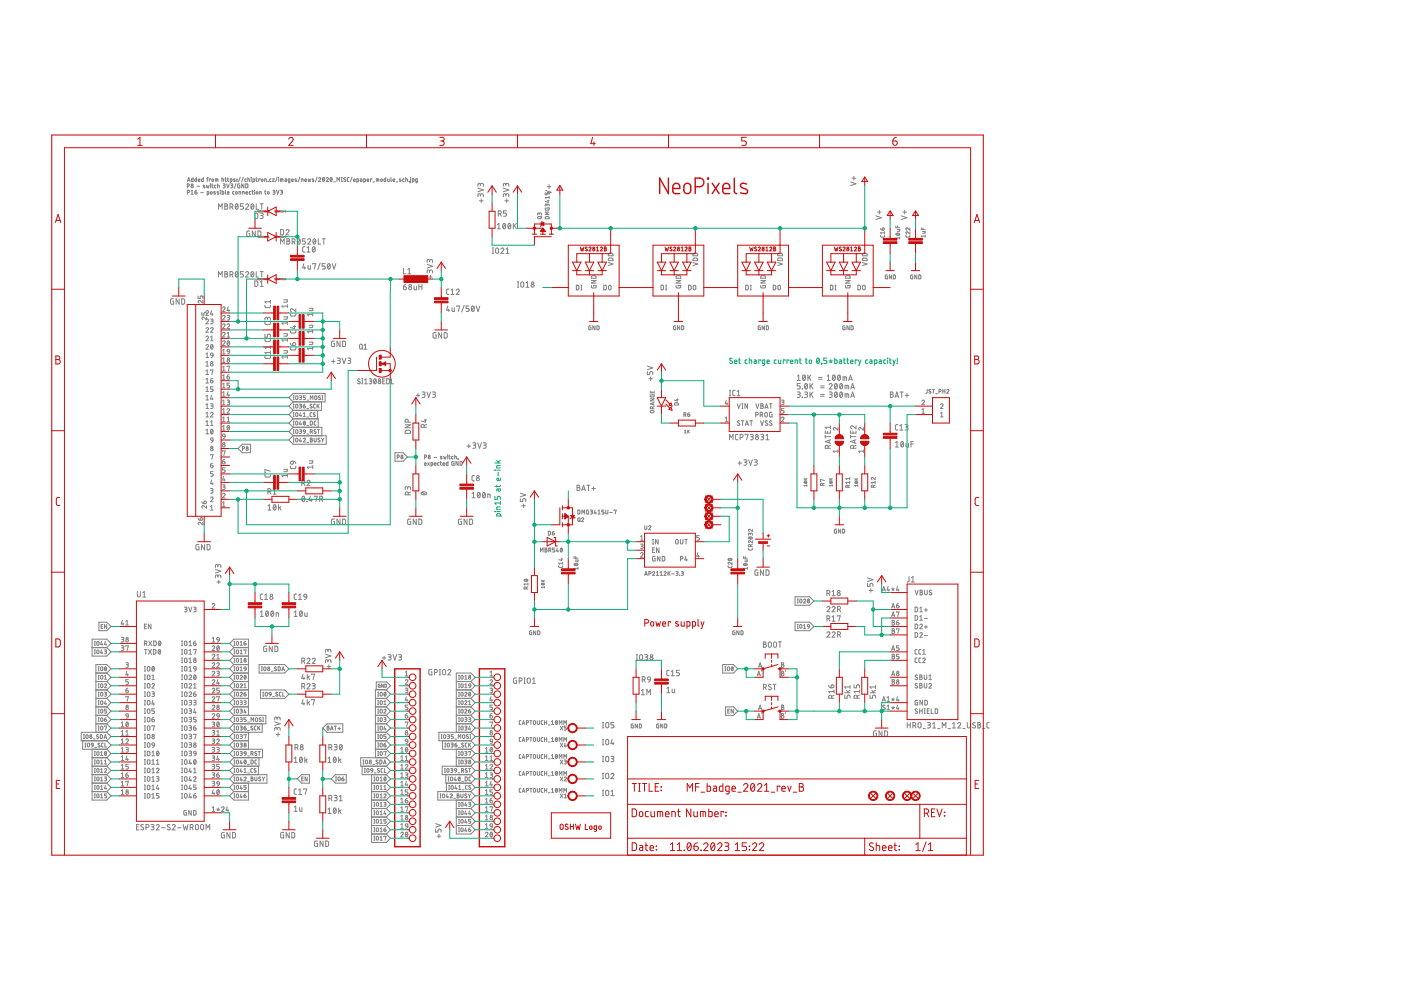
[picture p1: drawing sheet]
<svg xmlns="http://www.w3.org/2000/svg" width="420mm" height="297mm" viewBox="0 0 420 297" stroke-linecap="round" stroke-linejoin="round" font-family="sans-serif">
<g fill="none" stroke="#ffba08" stroke-width=".3">
<path d="M77.5 70.8h-.2l.2 .3h-.2M77.5 63.2h-.2l.2 .3h-.2M77.7 71.1l.1-.2-.1 .4M77.7 63.5l.1-.2-.1 .3M78 63.1v.1M78 63.3v.2M78 70.8h.1M78 70.9v.2M78 63.1h.1M78.3 70.9v.2M78.3 63.3v.2M78.4 71l.2 .1"/>
<path d="M78.4 71h.2M78.4 63.5h.2M78.4 63.3l.2 .1zM78.6 71h.1M78.8 70.8l.2 .1-.1 .2zM78.8 63.2h.2l-.1 .3zM79.3 63.3l-.2 .2M79.3 70.9l-.2 .2M79.3 63.3h.1M79.5 70.8l-.1 .3 .1-.2M79.5 63.1l-.1 .4 .1-.2M79.7 71l.2 .1"/>
<path d="M79.7 71h.2M79.7 63.5h.2M79.7 63.3l.2 .1zM79.9 71h.1M80.2 63.3l-.2 .2M80.2 70.9l-.2 .2M80.2 63.3h.1M80.5 63.2h.2l-.2 .3h.2M80.5 71.1h.2M80.5 70.8l.1 .3M82.6 70.8h-.2l.2 .3h-.2M82.6 63.2h-.2l.2 .3h-.2"/>
<path d="M82.8 71.1l.1-.2-.1 .4M82.8 63.5l.1-.2-.1 .3M83.1 63.1v.1M83.1 63.3v.2M83.1 70.8h.1M83.1 70.9v.2M83.4 70.9v.2M83.4 63.3v.2M83.5 71l.2 .1M83.5 71h.2M83.5 63.5h.2M83.5 63.3l.2 .1z"/>
<path d="M83.7 71h.1M83.9 70.8l.2 .1-.1 .2zM83.9 63.2h.2l-.1 .3zM84.3 63.3l-.1 .2M84.3 70.9l-.1 .2M84.3 63.3h.1M84.6 70.8l-.1 .3 .1-.2M84.6 63.1l-.1 .4 .1-.2M84.8 71l.2 .1M84.8 71h.2M84.8 63.5h.2M84.8 63.3l.2 .1z"/>
<path d="M85 71h.1M85.2 63.3l-.1 .2M85.2 70.9l-.1 .2M85.2 63.3h.1M85.6 70.8h.1l-.1 .3h.2M85.6 63.2l.1 .3M85.6 63.5h.2M77.5 83.5h-.2l.2 .3h-.2M77.7 83.8l.1-.2-.1 .4M78 83.5h.1M78 83.6v.2M78.3 83.6v.2"/>
<path d="M78.4 83.8h.2M78.4 83.6l.2 .1zM78.8 83.5l.2 .3zM79.3 83.6l-.2 .2M79.3 83.6h.1M79.5 83.5l-.1 .3 .1-.2M79.7 83.8h.2M79.7 83.6l.2 .1zM80.2 83.6l-.2 .2M80.2 83.6h.1M80.5 83.5h.1l-.1 .3h.2M82.6 83.5h-.2l.2 .3h-.2"/>
<path d="M82.8 83.8l.1-.2-.1 .4M83.1 83.5h.1M83.1 83.6v.2M83.4 83.6v.2M83.5 83.8h.2M83.5 83.6l.2 .1zM83.9 83.5l.1 .3zM84.3 83.6l-.1 .2M84.3 83.6h.1M84.6 83.5l-.1 .3 .1-.2M84.8 83.8h.2M84.8 83.6l.2 .1z"/>
<path d="M85.2 83.6l-.1 .2M85.2 83.6h.1M85.6 83.8h.2M85.6 83.5l.1 .3"/>
</g>
<g fill="none" stroke="#808080" stroke-width=".3">
<path d="M56.2 55.8l.6-.2v-.4l-.6-.1v1.2M56.2 57.7l.6-.1v-.5l-.6-.1v1.2M56.2 54.4l.4-1.2 .4 1.2M56.3 54.1h.6M57.3 57.3l.3-.3v1.2M57.3 58.2h.6M57.9 53.2v1.2h-.4l-.1-.7 .5-.1M58.4 57.6h.4a.32 .32 0 0 1 .3 .3 .32 .32 0 0 1-.4 .3 .32 .32 0 0 1-.3-.3zM58.9 53.2v1.2h-.4l-.1-.7 .5-.1M58.9 57l-.5 .6M59.1 55.8h.7M59.5 54h.5a.27 .27 0 0 0-.2-.4 .27 .27 0 0 0-.3 .3v.4l.5 .1"/>
<path d="M60.2 57.7h.8M61 53.2v1.2h-.5v-.7l.5-.1M61.4 55.6l-.5 .1 .5 .5h-.5M61.9 55.5l.2 .8 .2-.5 .2 .5 .2-.8M62 53.6h.4M62.1 58.2l.5-.1-.1-.7h-.4v1.2M62.4 53.2l-.2 .1-.1 1.1M63.1 55.1v.1M63.1 55.1h.1M63.1 55.2h.1M63.1 55.5v.8M63.2 53.7l-.4-.1v.8"/>
<path d="M63.5 55.5h.4M63.6 55.1v1l.3 .2M64.6 57.5l-.5 .1 .5 .5h-.5M64.6 54.4v-.8l.7 .1 .1 .7M64.8 55.5l-.5 .2v.5l.5 .1M65 53.6v.8M65.2 55.5l.5 .1 .1 .7M65.2 55.1v1.2M65.6 57.5l-.5 .1 .5 .5h-.5M66 57h.1M66 57v.1M66.1 57.4v.8"/>
<path d="M66.1 57v.1M66.5 53.6l.5 .1 .1 .7M66.5 53.2v1.2M66.6 57v1.2h.3l.2-.7-.5-.1M66.9 55.1l.6 .2-.1 .3h-.4M67.2 55.6l.3 .4-.6 .3M67.5 53.6h.4M67.6 57v1l.2 .2M67.6 53.2v1.1l.3 .1M68 55.1l.3 1.2 .4-1.2M68.2 57.8h.5a.27 .27 0 0 0-.2-.4 .27 .27 0 0 0-.3 .3v.4l.5 .1M68.2 53.6h.4"/>
<path d="M68.3 53.2v1.1l.3 .1M69.1 54.4l.5-.1-.1-.7h-.4v1.2M69.2 55.1l.6 .2-.1 .3h-.4M69.5 55.6l.3 .4-.6 .3M70.2 57.4l-.4 .2v.5l.4 .1M70.5 53.7l-.5 .1 .5 .5h-.5M70.8 55l-.5 1.4M71 53.7h.1M71 54.2h.1M71.7 58.2v-.8l.5 .1v.7M71.9 55.1l-.6 .2 .1 1h.5v-.7h-.2M72.1 53.1l-.6 1.4"/>
<path d="M72.7 58.2v-.8l.5 .1 .1 .7M73 53.1l-.5 1.4M73.1 55.1v1.2l-.6-1.2v1.2M73.7 55.1l.6 .2-.1 1h-.5zM73.8 57.8h.5a.28 .28 0 0 0-.2-.4 .28 .28 0 0 0-.3 .3l.1 .5h.4M73.9 53.6l-.5 .2v.5l.5 .1M74.3 53.6l.5 .1v.7M74.3 53.2v1.2M75.2 57.4l-.4 .2v.5l.4 .1M75.3 53.2h.1M75.3 53.6v.8M75.5 57.4h.4"/>
<path d="M75.7 57v1.1l.2 .1M75.8 54.4l.5-.1v-.7h-.5v1.2M76.3 57h.1M76.3 57v.1M76.3 57.4v.8M76.4 57v.1M76.7 53.6h.4M76.9 53.2v1l.1 .2M77 54.4h.1M77.9 58.2v-.8l.4 .1 .1 .7M78 53.7l-.4-.1v.8M79.4 54.4v-.8l.5 .1v.7"/>
<path d="M79.4 57.4h.4M79.5 57v1.1l.3 .1M80.4 54.4h.1M81.3 53.6l-.4 .2v.5l.4 .1M81.7 53.6h.5l-.5 .8h.5M81.8 57l.7 .2-.2 .3-.3 .1M82.1 57.6l.4 .4-.7 .2M82.9 57l.4 1.2 .4-1.2M83.1 53.1l-.5 1.4M83.5 53.2h.1M83.6 53.6v.8M84.1 54.4v-.8l.7 .1 .1 .7"/>
<path d="M84.1 57l.7 .2-.2 .3-.4 .1M84.4 57.6l.4 .4-.7 .2M84.5 53.6v.8M85.4 53.6l.5 .2v.6h-.4l-.1-.3 .5-.2M86.9 54.4l-.5-.1 .1-.7h.4v1l-.4 .2M87.5 54h.5a.27 .27 0 0 0-.2-.4 .27 .27 0 0 0-.3 .3v.4l.5 .1M88.9 53.7l-.5 .1 .6 .5h-.5M89.9 53.1l-.5 1.4M90.4 54.4v-.8l.5 .1v.7M91.4 54h.5a.28 .28 0 0 0-.1-.4 .28 .28 0 0 0-.4 .3v.4l.5 .1M92.4 53.6l.2 .8 .2-.5 .2 .5 .2-.8M94.1 53.7l-.5 .1 .5 .5h-.5"/>
<path d="M95.1 53.1l-.5 1.4M95.5 53.5a.32 .32 0 0 1 .5-.3 .32 .32 0 0 1 .1 .5l-.6 .7h.7M96.8 53.3l.1-.1a.55 .55 0 0 1 .4 .6 .55 .55 0 0 1-.5 .5zM97.3 53.5l-.5 .6M97.8 53.5a.32 .32 0 0 1 .5-.3 .32 .32 0 0 1 .1 .5l-.6 .7h.7M99.1 53.3l.1-.1a.55 .55 0 0 1 .4 .6 .55 .55 0 0 1-.5 .5zM99.5 53.5l-.5 .6M100.1 54.5h.5M101.1 54.4v-1.2l.4 .7 .4-.7v1.2M102.4 54.4h.2M102.4 53.2h.2M102.5 53.2v1.2"/>
<path d="M103.6 53.3l-.3-.1-.2 .3 .5 .4a.29 .29 0 0 1 0 .4 .29 .29 0 0 1-.4 0l-.2-.1M104.7 53.2l-.6 .3 .1 .7 .5 .2M105.6 53.1l-.5 1.4M106 54h.5a.28 .28 0 0 0-.2-.4 .28 .28 0 0 0-.3 .3l.1 .5h.4M107 54.4l.5-.1v-.7h-.5v1.2M108.1 53.6l.4 .2v.6h-.4v-.3l.4-.2M109.1 54.4l.5-.1-.1-.7h-.4v1.2M110.1 54h.5a.27 .27 0 0 0-.2-.4 .27 .27 0 0 0-.3 .3v.4l.5 .1M111.5 53.7l-.4-.1v.8M111.8 54.5h.6M112.9 54.4v-.8l.7 .1v.7M113.2 53.6v.8"/>
<path d="M115.7 53.2v1.2h-.4l-.1-.7 .5-.1M116.2 53.6l.2 .8h.3v-.8M117.3 53.2v1l.2 .2M117.9 54h.5a.28 .28 0 0 0-.2-.4 .28 .28 0 0 0-.3 .3v.4l.5 .1M118.8 54.5h.5M120.2 53.7l-.4 .1 .5 .5h-.5M121.2 53.6l-.4 .2v.5l.4 .1M121.7 53.6l.5 .1v.7M121.7 53.2v1.2M122.7 54.4h.1M123.1 53.2h.1M123.1 53.6v1l-.2 .2"/>
<path d="M123.7 54.4l.4-.1v-.7h-.4v1.2M125.2 54.4l-.5-.1v-.7h.5v1l-.5 .2M143.3 56.4l1.7 .5-1.7 .6M144.1 58.5a.46 .46 0 0 1 .4-.4 .46 .46 0 0 1 .5 .4v.4M144.1 58.8v-.4a.36 .36 0 0 0-.4-.3 .36 .36 0 0 0-.4 .3v.5M144.1 55.4a.46 .46 0 0 1 .4-.5 .46 .46 0 0 1 .5 .5v.4M144.1 55.6v-.3a.36 .36 0 0 0-.4-.4 .36 .36 0 0 0-.4 .4v.5M144.3 59.6v1.1M151 56.4l1.6 .5-1.6 .6M151.7 58.5a.46 .46 0 0 1 .4-.4 .46 .46 0 0 1 .5 .4v.4M151.7 58.8v-.4a.36 .36 0 0 0-.4-.3 .36 .36 0 0 0-.3 .3v.5M151.7 55.4a.46 .46 0 0 1 .4-.5 .46 .46 0 0 1 .5 .5v.4"/>
<path d="M151.7 55.6v-.3a.36 .36 0 0 0-.4-.4 .36 .36 0 0 0-.3 .4v.5M152 59.6v1.1M163.5 57.7v.7h.5v-.5l.3-.2 .4 .2v.5M163.7 57.1l1.6 .5-1.6 .6M164.1 56h1.1M164.7 55.4v1.1M164.7 58.9v.6M164.7 59.2h-1.2l.3 .3M255.1 54.5l1.6 .6-1.6 .5M255.5 53.4h1.1M256.1 52.9v1.1M65.5 62.7v-1.6l.6 .9 .5-.9v1.6"/>
<path d="M67.4 61.1h.5a.36 .36 0 0 1 .3 .3 .36 .36 0 0 1-.3 .4 .46 .46 0 0 1 .4 .5 .46 .46 0 0 1-.4 .4h-.5zM67.4 61.8h.5M69 62h.4a.46 .46 0 0 0 .5-.5 .46 .46 0 0 0-.5-.4h-.4v1.6M69.5 62l.4 .7M70.7 61.2l.1-.1a.81 .81 0 0 1 .6 .8 .81 .81 0 0 1-.6 .8l-.3-.8zM71.3 61.4l-.7 1M73 61.1h-.9v.7h.5a.46 .46 0 0 1 .4 .5 .46 .46 0 0 1-.4 .4h-.5M73.7 61.4a.44 .44 0 0 1 .6-.3 .44 .44 0 0 1 .1 .7l-.7 .9h.8M74.9 69.2l-.9 .3v1l.2 .3 .7 .1v-.9h-.3M75.4 61.2l.1-.1a.82 .82 0 0 1 .6 .8 .82 .82 0 0 1-.6 .8l-.3-.5zM76 61.4l-.7 1M76.4 63.9h.6l.3 .3v.9l-.3 .4h-.6z"/>
<path d="M76.6 69.2v1.7l-.9-1.7v1.7M76.8 61.1v1.6h.8M77.3 69.2l.7 .1 .2 .2 .1 .9-.3 .4-.7 .1zM78 63.9h.6a.36 .36 0 0 1 .3 .3 .36 .36 0 0 1-.3 .4h-.4M78 61.1h.9M78.5 64.6a.46 .46 0 0 1 .4 .5 .46 .46 0 0 1-.4 .4h-.5M78.5 61.1v1.6M84.2 68.8h.6l.2 .2 .1 .9-.3 .5h-.6zM84.2 73.2v-1.6l.5 .9 .5-.9v1.6M85.8 69.1a.44 .44 0 0 1 .6-.3 .44 .44 0 0 1 .2 .7l-.8 .9h.9M86 71.6h.5a.36 .36 0 0 1 .4 .3 .36 .36 0 0 1-.4 .4 .44 .44 0 0 1 .5 .4 .44 .44 0 0 1-.5 .5h-.5zM86 72.3h.5"/>
<path d="M87.6 72.5h.5a.44 .44 0 0 0 .4-.5 .44 .44 0 0 0-.4-.4h-.5v1.6M88.1 72.5l.4 .7M89.4 71.7l.1-.1a.81 .81 0 0 1 .6 .8 .81 .81 0 0 1-.6 .8l-.3-.8zM90 71.9l-.8 .9M91.1 79l-.3 1.3h.9M91.4 79.9v.7M91.5 73.9l-.5 .1-.2 .3v1.1l.7 .2M91.6 71.6h-.9v.7h.5a.45 .45 0 0 1 .4 .4 .45 .45 0 0 1-.4 .5h-.5M92.1 75.6h.9M92.1 74.3l.4-.4v1.7M92.3 71.9a.44 .44 0 0 1 .6-.3 .44 .44 0 0 1 .1 .7l-.7 .9h.9M92.4 79.6v.9l.2 .1h.5v-1"/>
<path d="M93.8 79.2v-.2h.9l-.5 1.6M93.9 74.1l.1-.1a.82 .82 0 0 1 .5 .8 .82 .82 0 0 1-.5 .7l-.4-.7zM94 71.7l.1-.1a.81 .81 0 0 1 .6 .8 .81 .81 0 0 1-.6 .8l-.3-.8zM94.4 74.3l-.7 .9M94.7 71.9l-.8 .9M95.5 71.6v1.6h.7M96 78.8l-.7 2M96.6 71.6h1M97.1 71.6v1.6M97.5 79h-.9v.8h.6a.45 .45 0 0 1 .3 .4 .45 .45 0 0 1-.3 .4h-.6M98.4 79.1h.1a.82 .82 0 0 1 .6 .7 .82 .82 0 0 1-.6 .8l-.3-.5zM99 79.4l-.7 .9"/>
<path d="M99.6 79l.6 1.6 .5-1.6M128.1 79.2l1.6 .6-1.6 .5M128.8 78.2a.46 .46 0 0 1 .5-.4 .46 .46 0 0 1 .4 .4v.5M128.8 78.5v-.4a.36 .36 0 0 0-.3-.3 .36 .36 0 0 0-.4 .3v.6M143.8 60.2h1.1M147.7 75.9h.3M147.7 74.3h.3M147.8 74.3v1.6M148.8 74.5h.6l.1 1a.46 .46 0 0 1-.4 .4 .46 .46 0 0 1-.5-.4zM149.2 67.3l.4-.3v1.6M149.2 68.6h.9M149.4 64.1h.5a.44 .44 0 0 0 .4-.5 .44 .44 0 0 0-.4-.4h-.5v1.6"/>
<path d="M150 64.1l.3 .7M150.2 74.7a.45 .45 0 0 1 .6-.4 .45 .45 0 0 1 .2 .8l-.8 .8h.9M151 67.1l.1-.1a.82 .82 0 0 1 .5 .8 .82 .82 0 0 1-.5 .8l-.4-.8zM151.4 60.2h1.1M151.6 67.3l-.8 .9M151.8 75.9h.9M151.8 74.7l.4-.4v1.6M151.9 63.2h-.9v.7h.5a.46 .46 0 0 1 .4 .5 .46 .46 0 0 1-.4 .4h-.5M152.5 67.1l.1-.1a.82 .82 0 0 1 .6 .8 .82 .82 0 0 1-.6 .8l-.3-.5zM153.1 67.3l-.7 .9M153.9 67v1.6M154.3 67.6l.6 1"/>
<path d="M154.9 67l-1 .9M161.4 64.9h.8l.2 .4-.3 .3-.7-.1-.2-.2zM161.7 64.1l.4-.3 .3 .7M161.7 64.3v-.4l-.3-.1-.2 .7M162.4 64.8l-.3 .2M163.5 62.3l.1 .6 1.1-.1v-.5h-.7v.2M163.6 65l.9-.1 .2 .7h-1.2zM164 61.5l.4-.3 .3 .6M164 61.7l-.1-.5h-.2l-.2 .6M164.1 60.2h.6M164.4 60v.6l-.9-.2M164.7 63.6h-1.2l.6 .3-.6 .4h1.2"/>
<path d="M182.4 78.7l1.4 .4-1.4 .5M182.6 77.5l1-.1 .2 .7h-1.4zM182.6 76l1-.1 .2 .8h-1.4zM207.8 78.7l1.4 .4-1.4 .5M207.9 77.5l1.1-.1 .2 .7h-1.4zM207.9 76l1.1-.1 .2 .8h-1.4zM233.2 78.7l1.4 .4-1.4 .5M233.3 77.5l1.1-.1 .2 .7h-1.4zM233.3 76l1.1-.1 .2 .8h-1.4zM258.6 78.7l1.4 .4-1.4 .5M258.7 77.5l1.1-.1 .2 .7h-1.4zM258.7 76l1.1-.1 .2 .8h-1.4z"/>
<path d="M262.7 64.7l1.6 .6-1.6 .5M263.2 63.6h1M263.7 63v1.1M264.1 70.5l.2 .6h.8l.1-.6M264.1 68.5l.5 .5M264.9 68.3l-.3 .2v.5M264.9 68.3h.1M264.9 68.3l.3 .4-.6 .3M265.2 69.5v.6M265.2 69.8h-1.1l.2 .3M268.7 67.7v.6h1.1M268.7 70.1l.1-.1a.53 .53 0 0 1 .6-.2 .53 .53 0 0 1 .3 .6 .63 .63 0 0 1-1-.3z"/>
<path d="M268.9 69.9l.7 .5M269 68.8h.8l-.1 .5h-.7M269.2 67.7v.6M269.8 71.3h-1.1l.2 .3M269.8 71v.6M270.3 64.7l1.6 .6-1.6 .5M270.8 63.6h1.1M271.3 63v1.1M271.7 70.5l.2 .6h.8l.2-.6M272.9 69.5v.6l-.7-.5a.33 .33 0 0 0-.5 .1 .33 .33 0 0 0 .2 .4M272.9 68.3v.7l-.7-.6a.33 .33 0 0 0-.5 .1 .33 .33 0 0 0 .2 .5M276.3 68.3v.5h1.2"/>
<path d="M276.7 69.4h.8l-.2 .5h-.6M276.8 68.3v.5M277.5 70.8h-1.2l.2 .3M277.5 70.4v.7M52 89.6l-.8 .2-.1 1 .3 .4h.6v-.9h-.2M53.7 89.6v1.6l-.9-1.6v1.6M54.5 89.6l.9 .2v.9l-.3 .4-.6 .1zM59.4 88.7v.8h.6v-.5a.4 .4 0 0 1 .4-.3 .4 .4 0 0 1 .4 .3v.5M60.5 93.7v.7h.7v-.4a.4 .4 0 0 1 .3-.3 .4 .4 0 0 1 .4 .3v.4M60.8 90.1v.7l-.8-.6a.38 .38 0 0 0-.6 .1 .38 .38 0 0 0 .3 .5M61.8 98.5a.38 .38 0 0 1 .5-.3 .38 .38 0 0 1 .1 .6l-.6 .8h.7M61.8 95.9a.38 .38 0 0 1 .5-.2 .38 .38 0 0 1 .1 .6l-.6 .7h.7"/>
<path d="M61.8 93.4a.38 .38 0 0 1 .5-.3 .38 .38 0 0 1 .1 .6l-.6 .8h.7M61.9 95v.8l-.7-.7a.38 .38 0 0 0-.6 .2 .38 .38 0 0 0 .2 .5M63.1 98.5a.38 .38 0 0 1 .6-.3 .38 .38 0 0 1 .1 .6l-.7 .8h.8M63.1 95.7h.6l.2 .2-.2 .3-.4 .1M63.4 93.1l-.3 1.1h.8M63.5 96.3a.39 .39 0 0 1 .4 .4 .39 .39 0 0 1-.4 .3h-.4M63.7 93.9v.6M65.5 83v-1.6l.6 .9 .5-.9v1.6M66.7 99.9a.38 .38 0 0 1 .6-.3 .38 .38 0 0 1 .1 .6l-.7 .8h.8M66.7 97.4a.38 .38 0 0 1 .6-.3 .38 .38 0 0 1 .1 .6l-.7 .8h.8M66.7 94.8a.38 .38 0 0 1 .6-.3 .38 .38 0 0 1 .1 .6l-.7 .8h.8M66.7 92.3a.38 .38 0 0 1 .6-.3 .38 .38 0 0 1 .1 .6l-.7 .8h.8"/>
<path d="M67.4 81.4h.5a.36 .36 0 0 1 .3 .4 .36 .36 0 0 1-.3 .3 .46 .46 0 0 1 .4 .5 .46 .46 0 0 1-.4 .4h-.5zM67.4 82.1h.5M68.1 97.4a.38 .38 0 0 1 .5-.3 .38 .38 0 0 1 .1 .6l-.6 .8h.8M68.1 94.5l.7 .1 .1 .3-.3 .2M68.1 99.9l.4-.3v1.4M68.3 95.1h.3M68.4 92l-.3 1.1h.8M68.5 95.1a.39 .39 0 0 1 .4 .4 .39 .39 0 0 1-.4 .4h-.4M68.6 92.8v.6M69 82.3h.4a.46 .46 0 0 0 .5-.4 .46 .46 0 0 0-.5-.5h-.4v1.6M69.5 82.3l.4 .7M70.7 81.5l.1-.1a.83 .83 0 0 1 .6 .8 .83 .83 0 0 1-.6 .8l-.3-.8z"/>
<path d="M71.3 81.8l-.7 .9M73 81.4h-.9v.7h.5a.46 .46 0 0 1 .4 .5 .46 .46 0 0 1-.4 .4h-.5M73.7 81.8a.44 .44 0 0 1 .6-.4 .44 .44 0 0 1 .1 .7l-.7 .9h.8M75.4 81.5l.1-.1a.84 .84 0 0 1 .6 .8 .84 .84 0 0 1-.6 .8l-.3-.5zM76 81.8l-.7 .9M76.4 84.2h.6l.3 .3v.9l-.3 .4h-.6zM76.8 81.4v1.6h.8M78 81.4h.9M78 84.6l.5-.4v1.6M78 85.8h.9M78.5 81.4v1.6M79.5 91.5v.5l.3 .2h1.1l.2-.7"/>
<path d="M79.5 96.6v.4l.3 .3h1.1l.2-.7M80.2 95.5a.46 .46 0 0 1 .4-.4 .46 .46 0 0 1 .5 .4v.5M80.2 95.8v-.4a.36 .36 0 0 0-.4-.3 .36 .36 0 0 0-.3 .3v.6M81.1 90.4h-1.6l.3 .5M81.1 90v.9M85.1 89.9h1.1l-.1 .6-1 .1M85.1 95h1.1l-.1 .6-1 .1M86.2 91.8h-1.7l.4 .4M86.2 91.3v.9M86.2 96.4v.9M86.2 96.8h-1.7l.4 .5M87.1 94v.5l.3 .2h1.1l.2-.7"/>
<path d="M87.1 99.1v.5l.3 .2h1.1l.2-.7M88 97.9h.7M88.3 97.6v.9l-1.2-.4M88.7 92.5v.9l-.9-.7a.44 .44 0 0 0-.7 .1 .44 .44 0 0 0 .3 .6M92.7 92.4h1.1l-.1 .7h-1M92.7 97.5h1.1l-.1 .6-1 .1M93.8 94.3h-1.6l.3 .4M93.8 93.8v.9M93.8 98.9v.9M93.8 99.4h-1.6l.3 .4M121 86h.5a.45 .45 0 0 1 .4 .5 .45 .45 0 0 1-.5 .4 .45 .45 0 0 1-.4-.5zM121 80.5v1.6h.7"/>
<path d="M121.7 85.2l-.6 .3-.1 .5M122.3 80.8l.4-.3v1.6M122.3 82.1h.9M124.2 85.8v.9l.2 .2h.5v-1.1M125.6 86h.9M125.6 85.2v1.7M126.5 85.2v1.7M128.5 83h1.1M128.8 81.4a.46 .46 0 0 1 .5-.5 .46 .46 0 0 1 .4 .5v.4M128.8 81.6v-.3a.36 .36 0 0 0-.3-.4 .36 .36 0 0 0-.4 .4v.5M129.1 82.5v1.1M130.8 99.7h-.7l-.2 .2v1.1l.2 .3h.7v-.9h-.3"/>
<path d="M132.4 99.7v1.6l-.8-1.6v1.6M133.2 99.7l.9 .3v1.1l-.3 .2h-.6zM134.3 91.7l-.4 1.3h1M134.6 92.6v.7M134.7 86.6l-.7 .1-.1 .3 .1 1.1 .7 .2M135.3 88.3h.8M135.3 87l.4-.4v1.7M135.6 92.3v.9l.2 .1h.5v-1M136.8 87a.44 .44 0 0 1 .6-.3 .44 .44 0 0 1 .2 .7l-.8 .9h.9M137 91.9v-.2h.9l-.5 1.6M139.2 91.5l-.7 2M140.7 91.7h-.9v.7h.5a.46 .46 0 0 1 .4 .5 .46 .46 0 0 1-.4 .4h-.5"/>
<path d="M141.5 91.8h.2a.82 .82 0 0 1 .5 .7 .82 .82 0 0 1-.5 .8l-.3-.5zM142.2 92.1l-.8 .9M142.8 91.7l.6 1.6 .5-1.6M155.2 86.1h.4M155.2 84.5h.4M155.4 84.5v1.6M156.3 84.6h.7l.1 1.1a.46 .46 0 0 1-.5 .4 .46 .46 0 0 1-.4-.4zM157.7 86.1h.9M157.7 84.8l.5-.3v1.6M172.8 85.5l.8 .2v.9l-.2 .2-.6 .1zM174.2 86.9h.3M174.2 85.5h.3"/>
<path d="M174.4 85.5v1.4M177.2 97.7l-.6 .1 .1 1h.5v-.6h-.2M177.4 85.6l.1 .7 1.2-.2 .1-.5h-.8v.2M177.4 84.1h1.4l-1.4 .8h1.4M177.5 82.7h1l.3 .7h-1.4zM178.5 97.7v1.1l-.7-1.1v1.1M179 97.7l.6 .2 .1 .6-.2 .3h-.5zM181.1 85.5l.7 .2v.9l-.2 .2-.5 .1zM182.6 85.6h.6l.1 .9a.39 .39 0 0 1-.4 .4 .39 .39 0 0 1-.4-.4zM198.2 85.5l.8 .2v.9l-.2 .2-.6 .1zM199.6 86.9h.3M199.6 85.5h.3"/>
<path d="M199.8 85.5v1.4M202.6 97.7l-.6 .1 .1 1h.5v-.6h-.2M202.8 85.6l.1 .7 1.2-.2 .1-.5h-.8v.2M202.8 84.1h1.4l-1.4 .8h1.4M202.9 82.7h1l.3 .7h-1.4zM203.9 97.7v1.1l-.7-1.1v1.1M204.4 97.7l.6 .2-.1 .9h-.5zM206.5 85.5l.7 .2 .1 .8-.3 .3-.5 .1zM208 85.6h.6l.1 .9a.39 .39 0 0 1-.4 .4 .39 .39 0 0 1-.4-.4zM223.6 85.5l.8 .2v.9l-.2 .2-.6 .1zM225 86.9h.3M225 85.5h.3"/>
<path d="M225.2 85.5v1.4M228 97.7l-.6 .1 .1 1h.5v-.6h-.2M228.2 85.6l.1 .7 1.2-.2 .1-.5h-.8v.2M228.2 84.1h1.4l-1.4 .8h1.4M228.3 82.7h1l.3 .7h-1.4zM229.3 97.7v1.1l-.7-1.1v1.1M229.8 97.7l.6 .2-.1 .9h-.5zM231.9 85.5l.7 .2 .1 .8-.3 .3-.5 .1zM233.4 85.6h.6l.1 .9a.39 .39 0 0 1-.4 .4 .39 .39 0 0 1-.4-.4zM249 85.5l.8 .2v.9l-.2 .2-.6 .1zM250.4 86.9h.3M250.4 85.5h.3"/>
<path d="M250.6 85.5v1.4M253.4 97.7l-.6 .1 .1 1h.5v-.6h-.2M253.6 85.6l.1 .7 1.2-.2 .1-.5h-.8v.2M253.6 84.1h1.4l-1.4 .8h1.4M253.7 82.7h1l.3 .7h-1.4zM254.7 97.7v1.1l-.7-1.1v1.1M255.2 97.7l.6 .2-.1 .9h-.5zM257.3 85.5l.7 .2 .1 .8-.3 .3-.5 .1zM258.8 85.6h.6l.1 .9a.38 .38 0 0 1-.4 .4 .38 .38 0 0 1-.4-.4zM266.1 82.4l-.6 .1 .1 1 .5 .1v-.6h-.2M267.4 82.4v1.2l-.7-1.2v1.2M267.9 82.4l.6 .2-.1 1h-.5z"/>
<path d="M273.7 82.4l-.6 .1 .1 1 .5 .1v-.6h-.1M275 82.4v1.2l-.7-1.2v1.2M275.5 82.4l.7 .2-.2 1h-.5zM61.8 103.6a.38 .38 0 0 1 .5-.3 .38 .38 0 0 1 .1 .6l-.6 .8h.7M61.8 101a.38 .38 0 0 1 .5-.3 .38 .38 0 0 1 .1 .6l-.6 .8h.7M61.8 106.1l.3-.3v1.4M61.8 108.6l.3-.3v1.4M61.8 111.2l.3-.3v1.4M61.8 113.7l.3-.3v1.4M61.8 116.3l.3-.3v1.3M61.8 118.8l.3-.3v1.4M61.8 117.3h.7"/>
<path d="M61.8 119.9h.7M61.8 114.8h.7M61.8 112.3h.7M61.8 109.7h.7M61.8 107.2h.7M63.1 114h.5a.39 .39 0 0 1 .3 .5 .39 .39 0 0 1-.4 .3 .39 .39 0 0 1-.4-.4zM63.1 111v-.1h.8l-.4 1.4M63.1 101l.4-.3v1.4M63.1 102.1h.8M63.2 105.9h.6l.1 .7-.7-.1zM63.3 103.4l.1-.1a.7 .7 0 0 1 .5 .7 .7 .7 0 0 1-.5 .6l-.2-.4zM63.4 118.5l-.3 1.1h.8"/>
<path d="M63.7 119.3v.6M63.8 113.4l-.6 .3-.1 .3M63.8 103.6l-.6 .8M63.9 116h-.8v.6h.5a.39 .39 0 0 1 .3 .4 .39 .39 0 0 1-.3 .3h-.5M63.9 106.6l-.1 .3-.5 .3M66.7 102.4a.38 .38 0 0 1 .6-.2 .38 .38 0 0 1 .1 .6l-.7 .7h.8M66.7 105l.4-.3v1.4M66.7 107.5l.4-.3v1.4M66.7 110.1l.4-.3v1.4M66.7 112.6l.4-.3v1.4M66.7 115.1l.4-.2v1.3M66.7 117.7l.4-.3v1.4"/>
<path d="M66.7 116.2h.8M66.7 118.8h.8M66.7 113.7h.8M66.7 111.2h.8M66.7 108.6h.8M66.7 106.1h.8M68.1 119.9l.7 .1 .1 .3-.3 .2M68.1 112.9h.5a.39 .39 0 0 1 .3 .5 .39 .39 0 0 1-.4 .3 .39 .39 0 0 1-.4-.4zM68.1 109.9l.8-.1-.4 1.4M68.1 101h.8M68.2 104.8h.6l.1 .7-.7-.1zM68.3 102.2h.1a.71 .71 0 0 1 .5 .6 .71 .71 0 0 1-.5 .7l-.3-.7z"/>
<path d="M68.4 117.4l-.3 1.1h.8M68.6 118.2v.6M68.7 112.3l-.4 .1-.2 .5M68.8 102.4l-.6 .8M68.9 114.9h-.8v.6h.5a.4 .4 0 0 1 .3 .4 .4 .4 0 0 1-.3 .3h-.5M68.9 105.5l-.2 .3-.4 .3M79.5 101.6v.5l.3 .3 1.1-.1 .2-.7M79.5 100.2v.8h.7v-.5a.46 .46 0 0 1 .4-.3 .46 .46 0 0 1 .5 .3v.5M79.5 106.7v.5l.3 .2h1.1l.2-.7M81.1 103.7v.9M81.1 105.2v.9M81.1 105.7h-1.6l.3 .4"/>
<path d="M81.1 104.1h-1.6l.3 .5M85.1 100h1.1l-.1 .7-1 .1M85.1 105.1h1.1l-.1 .7h-1M86.2 101.5v.9M86.2 106.5v.9M86.2 101.9h-1.7l.4 .5M86.2 107h-1.7l.4 .4M86.6 119.2l1.3-1.3h9.6v2.6h-9.6zM87.1 104.2v.5l.3 .2h1.1l.2-.7M87.1 102.9l.3 .6 .4 .1M87.9 102.8a.46 .46 0 0 1 .8 .1 .46 .46 0 0 1-.4 .7h-.5zM87.9 118.6h.3"/>
<path d="M87.9 119.8h.3M88.1 118.6v1.2M88.8 118.7l.3-.1 .2 .3v.6l-.2 .3-.4-.3zM89.8 118.6l.6 .2-.1 .3h-.4M90.1 119.1l.3 .4-.6 .3M91.6 118.6h-.6v.5h.3a.33 .33 0 0 1 .3 .4 .33 .33 0 0 1-.3 .3h-.3M92.1 119.9h.5M92.7 102.6h1.1l-.1 .6-1 .1M93.1 119.8v-1.2l.4 .7 .3-.7v1.2M93.8 104v.9M93.8 104.5h-1.6l.3 .4M94.5 118.7l.3-.1 .2 .3v.6l-.2 .3-.4-.3z"/>
<path d="M96.1 118.7l-.4-.1-.2 .3 .5 .4a.32 .32 0 0 1 0 .5 .32 .32 0 0 1-.5-.2M96.6 118.6h.2M96.6 119.8h.2M96.7 118.6v1.2M99.4 108.3h1.1M99.9 107.8v1.1M100.3 102.3h-.7l-.2 .2v1l.2 .4h.7v-.9h-.3M101.2 107.3h.5a.36 .36 0 0 1 .4 .4 .36 .36 0 0 1-.4 .4h-.4M101.6 108.1a.46 .46 0 0 1 .5 .4 .46 .46 0 0 1-.5 .5h-.4M102 102.3v1.6l-.9-1.6v1.6M102.6 107.3l.6 1.7 .5-1.7M102.7 102.3l.9 .2v1.1l-.2 .2-.7 .1z"/>
<path d="M104.3 107.3h.5a.36 .36 0 0 1 .4 .4 .36 .36 0 0 1-.4 .4h-.3M104.7 108.1a.46 .46 0 0 1 .5 .4 .46 .46 0 0 1-.5 .5h-.4M107.9 103.3h.6l.2 .9a.42 .42 0 0 1-.5 .4 .42 .42 0 0 1-.4-.4zM108 113.7a.38 .38 0 0 0-.6-.1 .38 .38 0 0 0-.1 .5l.6 .3a.37 .37 0 0 1 0 .6 .37 .37 0 0 1-.5-.1l-.2-.1M108.5 104.3l.3 .3M108.5 115h.3M108.5 113.5h.3M108.7 113.5v1.5M109.2 103.5l.4-.4v1.5M109.2 104.6h.8M109.3 115h.9M109.3 113.9l.4-.4v1.5"/>
<path d="M110.7 113.5l.6 .1 .2 .2-.2 .4h-.5M111.1 114.2a.41 .41 0 0 1 .4 .4 .41 .41 0 0 1-.4 .4h-.4M112.2 113.6h.1a.76 .76 0 0 1 .6 .7 .76 .76 0 0 1-.6 .7l-.3-.7zM112.8 113.9l-.7 .8M114.8 114.2h.5M115.4 113.5h-.6v1.5h.6M116 113.5l.8 .3v.8l-.3 .4h-.5zM117.4 113.5v1.5h.7M124.8 118.5h1.1M125.3 117.9v1.1M126.6 117.5h.5a.36 .36 0 0 1 .4 .4 .36 .36 0 0 1-.4 .3h-.4M127 118.2a.46 .46 0 0 1 .5 .5 .46 .46 0 0 1-.5 .4h-.4"/>
<path d="M128 117.5l.6 1.6 .5-1.6M129.7 117.5h.5a.36 .36 0 0 1 .4 .4 .36 .36 0 0 1-.4 .3h-.3M130.1 118.2a.46 .46 0 0 1 .5 .5 .46 .46 0 0 1-.5 .4h-.4M194.1 111.4v.9h.8v-.6a.46 .46 0 0 1 .4-.3 .46 .46 0 0 1 .5 .3v.6M194.1 109.7l1.7 .6-1.7 .5M194.6 113.5h1.1M195 118.3l.1 .6 1.1-.1v-.5h-.7v.2M195 117.2v.6h1.2v-.6M195 119.5h1.2l-1.2 .7h1.2M195.1 113v1M195.5 117.4v.4M202.9 119.7h.5"/>
<path d="M203.1 119.5v.7l-.9-.2M217.8 119.9l-.3 1.1h.8M218.8 118.6h.3M218.8 117h.3M218.9 117v1.6M220.5 117h-.5l-.2 .3v1.1l.7 .2M221 118.6h1M221 117.3l.5-.3v1.6M234.4 119.9l.5 .1 .2 .2-.2 .3h-.4M239.1 117.5h.5a.36 .36 0 0 1 .4 .4 .36 .36 0 0 1-.4 .3h-.3M239.1 112.8l.4-.4v1.6M239.1 114h.9"/>
<path d="M239.5 118.2a.46 .46 0 0 1 .5 .5 .46 .46 0 0 1-.5 .4h-.4M240 115h-.9v.7h.5a.46 .46 0 0 1 .4 .4 .46 .46 0 0 1-.4 .5h-.5M240.6 116.6h.1M240.6 119h.1M240.9 112.5l.1-.1a.81 .81 0 0 1 .6 .8 .81 .81 0 0 1-.6 .8l-.4-.8zM241.3 117.5h.5a.36 .36 0 0 1 .4 .4 .36 .36 0 0 1-.4 .3h-.4M241.5 112.8l-.8 .9M241.5 115.1l.1-.1a.81 .81 0 0 1 .6 .8 .81 .81 0 0 1-.6 .7l-.3-.7zM241.7 118.2a.46 .46 0 0 1 .5 .5 .46 .46 0 0 1-.5 .4h-.4M242.1 115.3l-.7 .9M242.3 112.4v1.6M242.7 113.1l.5 .9"/>
<path d="M242.9 115v1.6M242.9 117.5v1.6M243.2 112.4l-.9 1M243.3 115.6l.5 1M243.3 118.1l.5 1M243.8 115l-.9 1M243.8 117.5l-.9 1M245.5 113.7h1M245.5 113.1h1M246.1 115.7h1.1M246.1 116.2h1.1M246.1 118.2h1.1"/>
<path d="M246.1 118.8h1.1M248.1 114h.9M248.1 112.8l.4-.4v1.6M248.7 115.3a.45 .45 0 0 1 .6-.3 .45 .45 0 0 1 .1 .7l-.7 .9h.9M248.7 117.5h.5a.36 .36 0 0 1 .4 .4 .36 .36 0 0 1-.4 .3h-.3M249.1 118.2a.46 .46 0 0 1 .5 .5 .46 .46 0 0 1-.5 .4h-.4M249.8 112.5l.1-.1a.82 .82 0 0 1 .6 .8 .82 .82 0 0 1-.6 .8l-.3-.5zM250.4 112.8l-.7 .9M250.4 115.1l.1-.1a.81 .81 0 0 1 .6 .8 .81 .81 0 0 1-.6 .7l-.3-.7zM250.4 117.6l.1-.1a.81 .81 0 0 1 .6 .8 .81 .81 0 0 1-.6 .8l-.3-.8zM251.1 115.3l-.8 .9M251.1 117.9l-.8 .9"/>
<path d="M251.4 112.5l.1-.1a.82 .82 0 0 1 .6 .8 .82 .82 0 0 1-.6 .8l-.3-.5zM252 112.8l-.7 .9M252 115.1l.1-.1a.81 .81 0 0 1 .6 .8 .81 .81 0 0 1-.6 .7l-.3-.7zM252 117.6l.1-.1a.81 .81 0 0 1 .6 .8 .81 .81 0 0 1-.6 .8l-.3-.8zM252.6 115.3l-.7 .9M252.6 117.9l-.7 .9M252.8 114v-1h1l.1 1M253.3 113v1M253.4 116.6v-1.1l1 .1 .1 1M253.4 119.1v-1.1l1 .1 .1 1M254 115.5v1.1M254 118v1.1"/>
<path d="M254.5 114l.6-1.6 .5 1.6M254.7 113.6h.8M255.1 116.6l.6-1.6 .5 1.6M255.1 119.1l.6-1.6 .5 1.6M255.3 116.2h.8M255.3 118.7h.8M267 117.5h.5a.36 .36 0 0 1 .3 .4 .36 .36 0 0 1-.3 .3 .46 .46 0 0 1 .4 .5 .46 .46 0 0 1-.4 .4h-.5zM267 118.2h.5M268.4 119.1l.6-1.6 .5 1.6M268.6 118.7h.8M270 117.5h.9M270.4 117.5v1.6"/>
<path d="M271.4 118.5h1.1M272 117.9v1.1M278.1 116.7l-.1 1-.3 .2M279.1 116.8l-.4-.1-.1 .3 .5 .4a.29 .29 0 0 1 0 .4 .29 .29 0 0 1-.4 0l-.1-.1M279.6 116.7h.6M279.9 116.7v1.2M280.6 118h.5M281.6 117.3l.6-.1v-.4l-.6-.1v1.2M282.7 116.7v1.2M282.7 117.2h.7M283.4 116.7v1.2M283.9 117a.32 .32 0 0 1 .5-.3 .32 .32 0 0 1 .1 .5l-.6 .7h.7"/>
<path d="M61.8 121.3l.3-.3v1.4M61.8 123.9l.3-.3v1.4M61.8 126.4l.3-.3v1.4M61.8 129l.3-.3v1.3M61.8 130h.7M61.8 127.5h.7M61.8 125h.7M61.8 122.4h.7M63.1 139.4h.5a.39 .39 0 0 1 .3 .5 .39 .39 0 0 1-.4 .3 .39 .39 0 0 1-.4-.4zM63.1 123.9a.38 .38 0 0 1 .6-.3 .38 .38 0 0 1 .1 .6l-.7 .8h.8M63.1 121l.8 .3-.2 .3-.4 .1M63.1 136.4v-.1h.8l-.4 1.4"/>
<path d="M63.1 126.4l.4-.3v1.4M63.1 127.5h.8M63.2 131.3h.6l.1 .7-.7-.1zM63.3 128.8l.1-.1a.71 .71 0 0 1 .5 .6 .71 .71 0 0 1-.5 .7l-.2-.4zM63.5 121.7a.38 .38 0 0 1 .4 .3 .38 .38 0 0 1-.4 .4h-.4M63.8 138.8l-.6 .3-.1 .3M63.8 129l-.6 .8M63.9 132l-.1 .3-.5 .3M66.7 138.3h.5a.39 .39 0 0 1 .3 .5 .39 .39 0 0 1-.4 .3 .39 .39 0 0 1-.4-.4zM66.7 120.2l.4-.3v1.4M66.7 122.8l.4-.3v1.4M66.7 125.3l.4-.3v1.4"/>
<path d="M66.7 127.8l.4-.3v1.4M66.7 128.9h.8M66.7 135.3v-.2h.8l-.4 1.4M66.7 126.4h.8M66.7 123.9h.8M66.7 121.3h.8M66.8 130.2h.6l.1 .7-.7-.1zM67.4 137.7l-.6 .2-.1 .4M67.5 130.9l-.1 .3-.5 .3M68.1 122.8a.38 .38 0 0 1 .5-.3 .38 .38 0 0 1 .1 .6l-.6 .8h.8M68.1 126.4h.8M68.1 125.3l.4-.3v1.4"/>
<path d="M68.3 120.5h.3M68.3 127.6h.1a.69 .69 0 0 1 .5 .6 .69 .69 0 0 1-.5 .7l-.3-.7zM68.5 120.5a.39 .39 0 0 1 .4 .4 .39 .39 0 0 1-.4 .4h-.4M68.8 127.8l-.6 .8M71.4 134.4l1.3-1.2h2.4v2.5h-2.4zM72.7 134.5l.6-.1v-.4l-.6-.1v1.1M87.1 139.7v.5l.3 .3 1.1-.1 .2-.7M87.2 138.4l.8-.2v.6a.46 .46 0 0 1-.7 .3 .46 .46 0 0 1-.1-.7zM87.9 125.5h7.5v2.6M87.9 128.1h8.6v2.5M87.9 120.5l-1.3 1.2 1.3 1.3M87.9 125.5l-1.3 1.3 1.3 1.3"/>
<path d="M87.9 128.1l-1.3 1.2 1.3 1.3M87.9 130.6h9.9v2.6h-9.9l-1.3-1.3zM87.9 123l-1.3 1.3 1.3 1.2M87.9 123.7h.3M87.9 122.3h.3M87.9 121.2h.3M87.9 127.4h.3M87.9 126.2h.3M87.9 129.9h.3M87.9 128.8h.3M87.9 124.9h.3M87.9 132.5h.3"/>
<path d="M87.9 131.3h.3M88 138.2l.6 .3 .1 .5M88.1 121.2v1.1M88.1 123.7v1.2M88.1 126.2v1.2M88.1 128.8v1.1M88.1 131.3v1.2M88.8 121.2h.3l.2 .3v.5l-.2 .3-.4-.3zM88.8 126.3l.3-.1 .2 .4v.5l-.2 .3-.4-.3zM88.8 128.8h.3l.2 .3v.5l-.2 .3-.4-.3zM88.8 123.8l.3-.1 .2 .3v.5l-.2 .4-.4-.4zM88.8 131.4l.3-.1 .2 .3v.6l-.2 .3-.4-.3z"/>
<path d="M89.8 121.2l.6 .1-.1 .3-.4 .1M89.8 128.8l.6 .2-.1 .3h-.4M90.1 126.2l-.3 .9h.7M90.1 123.7l-.3 .9h.7M90.1 131.3l-.3 .9h.7M90.1 121.7l.3 .4-.6 .2M90.1 129.3l.3 .4-.6 .2M90.3 124.3v.6M90.3 126.9v.5M90.3 132v.5M91 121.7h.3a.32 .32 0 0 1 .3 .3 .32 .32 0 0 1-.3 .3 .32 .32 0 0 1-.3-.3zM91 131.6a.32 .32 0 0 1 .4-.3 .32 .32 0 0 1 .1 .5l-.5 .7h.6"/>
<path d="M91 124.9h.6M91 124l.3-.3v1.2M91.1 128.8h.4l.1 .6-.6-.1zM91.1 126.3h.1a.54 .54 0 0 1 .4 .5 .54 .54 0 0 1-.5 .5zM91.5 121.2l-.4 .1-.1 .4M91.5 126.5l-.5 .6M91.6 129.4l-.5 .5M92.1 130.1h.5M92.1 127.5h.5M92.1 125h.5M92.1 122.4h.5M92.1 132.6h.5"/>
<path d="M92.7 138.1h1.1l-.2 .7-.9 .1M93 126.2l.7 .2-.2 1h-.5zM93 129.4h.4M93.1 131.3l.5 .1v.3l-.2 .1 .3 .3-.2 .3-.4 .1zM93.1 131.8h.3M93.4 129.4l.2-.1v-.4l-.6-.1v1.1M93.5 129.4l.2 .5M93.5 123.7h-.4l-.1 .3v.7l.5 .2M93.6 121.2h-.4l-.2 .2 .5 .4a.29 .29 0 0 1 0 .5 .29 .29 0 0 1-.4-.1h-.1M93.8 139.6v.9M93.8 140h-1.6l.3 .5M94.2 131.3v.9l.2 .3 .4-.2v-1"/>
<path d="M94.5 123.8l-.4-.1-.1 .3 .4 .4a.29 .29 0 0 1 .1 .4 .29 .29 0 0 1-.5 0l-.1-.1M94.6 121.2l-.5 .2v.8l.5 .1M94.7 126.2l-.3 .1-.2 .2 .1 .8 .4 .1M94.7 128.9l-.4-.1-.1 .2 .5 .5a.32 .32 0 0 1-.1 .5 .32 .32 0 0 1-.5-.2M95.1 121.2v1.1M95.2 128.8h.6M95.2 123v2.5M95.3 121.6l.4 .7M95.5 128.8v1.1M95.7 121.2l-.6 .7M95.9 131.4l-.5 .1 .5 .5a.29 .29 0 0 1 0 .4 .29 .29 0 0 1-.5 0l-.1-.1M96.4 131.3l.4 .6"/>
<path d="M96.4 120.5v2.5h-8.5M96.8 131.9v.6M97.2 131.3l-.4 .6M118.4 135.7h2.5l1.3 1.3-1.3 1.2h-2.5zM119.1 137h.5l.1-.5-.6-.1v1.2M121.5 127.3h1.6l-1.6 .9h1.6M121.6 129.1l1.3-.1 .2 .9h-1.6zM122.4 126.5v-.4a.46 .46 0 0 0-.4-.5 .46 .46 0 0 0-.5 .5v.4h1.6M127.2 128.1v-.5a.46 .46 0 0 0-.4-.4 .46 .46 0 0 0-.5 .4v.5h1.6M127.2 125.9h.7M127.3 137h.5l.1-.5-.6-.1v1.2M127.3 139.1h.5a.27 .27 0 0 0-.1-.4 .27 .27 0 0 0-.4 .2l.1 .5 .4 .1"/>
<path d="M127.6 125.6v.9l-1.3-.3M127.9 127.2l-.7 .3M128.3 138.7l.5 .8M128.8 138.7l-.5 .8M129.3 139.5l.5-.1-.1-.7h-.4v1.1M130.2 137.1h.7M130.2 139.1h.6a.28 .28 0 0 0-.2-.4 .28 .28 0 0 0-.4 .2l.1 .5 .5 .1M131.7 138.7l-.5 .2 .1 .5 .4 .1M132 138.7h.4M132.1 138.3v1l.3 .2M132.5 136.8l-.5 .2 .6 .5h-.5M132.8 139.1h.5a.27 .27 0 0 0-.1-.4 .27 .27 0 0 0-.4 .2l.1 .5 .4 .1"/>
<path d="M133 136.8l.2 .8 .2-.6 .2 .6 .2-.8M134.2 136.4h.1M134.3 136.8v.8M134.3 138.3v1.2l-.4-.1v-.6l.4-.1M134.6 136.8h.4M134.7 136.4v1l.3 .2M135.9 136.8l-.5 .2 .1 .5 .4 .1M136.2 138.3l-.6 .1 .1 1 .5 .1v-.7h-.2M136.4 136.8l.4 .1 .1 .7M136.4 136.4v1.2M137.4 137.6h.1M137.4 138.3v1.2l-.7-1.2v1.2"/>
<path d="M137.4 137.6l-.1 .2M138 138.3l.6 .2-.2 .9-.4 .1zM140 133.7h1.1M140.6 133.2v1.1M141.8 132.7h.5a.36 .36 0 0 1 .4 .4 .36 .36 0 0 1-.4 .4h-.3M142.2 133.5a.46 .46 0 0 1 .5 .4 .46 .46 0 0 1-.5 .5h-.4M143.3 132.7l.5 1.7 .6-1.7M144.9 132.7h.6a.36 .36 0 0 1 .3 .4 .36 .36 0 0 1-.3 .4h-.4M145.4 133.5a.46 .46 0 0 1 .4 .4 .46 .46 0 0 1-.4 .5h-.5M195.1 123.2l.7-.2 .4 .4-.2 .3h-.8zM195.6 122.5v-.5l-.5-.1-.1 .6h1.2M195.9 120.8v.5"/>
<path d="M196.2 121.9l-.6 .2M196.2 120.7l-1.2 .4 1.2 .3M202.3 120.8h.9l.2 .6h-1.2zM205.1 124.3l.6-.1-.1-.5h-.5v1.2M205.3 129.1l.2-.2v.9M205.3 129.8h.5M205.5 124.3l.3 .6M206.2 124.2h.4a.32 .32 0 0 1 .3 .4 .32 .32 0 0 1-.3 .3 .32 .32 0 0 1-.4-.4zM206.2 128.9v.9M206.4 129.3l.3 .5M206.7 128.9l-.5 .6M206.8 123.7l-.6 .5"/>
<path d="M217.5 126.4h.8M217.5 125.3l.4-.3v1.4M218 120.7v.6M218.8 131.8v-1.6l.5 .9 .6-.9v1.6M221.1 121l.5 1.4 .4-1.4M221.3 130.2h-.5l-.2 .4v1l.7 .2M221.3 138.8h1.1M221.8 126.2l-.5-.1-.2 .3 .6 .5a.39 .39 0 0 1 0 .6 .39 .39 0 0 1-.6-.2M221.8 138.3v1M222 131.1h.4a.46 .46 0 0 0 .5-.4 .46 .46 0 0 0-.5-.5h-.4v1.6M222.3 126.1h.8M222.5 122.4h.3"/>
<path d="M222.5 121h.3M222.7 121v1.4M222.7 126.1v1.4M223.1 137.8h.5a.36 .36 0 0 1 .4 .4 .36 .36 0 0 1-.4 .3h-.4M223.5 130.4v-.2h.8l-.4 1.6M223.5 138.5a.46 .46 0 0 1 .5 .5 .46 .46 0 0 1-.5 .4h-.4M223.5 127.5l.5-1.4 .5 1.4M223.6 127.2h.7M224.2 121v1.4l-.8-1.4v1.4M224.5 137.8l.6 1.6 .5-1.6M224.9 126.1h.8M225 130.2h.6a.36 .36 0 0 1 .3 .4 .36 .36 0 0 1-.3 .3h-.4"/>
<path d="M225.3 126.1v1.4M225.5 130.9a.46 .46 0 0 1 .4 .5 .46 .46 0 0 1-.4 .4h-.5M226.2 137.8h.5a.36 .36 0 0 1 .4 .4 .36 .36 0 0 1-.4 .3h-.3M226.6 124.4h.4a.39 .39 0 0 0 .4-.4 .39 .39 0 0 0-.4-.4h-.4v1.4M226.7 138.5a.46 .46 0 0 1 .4 .5 .46 .46 0 0 1-.4 .4h-.5M226.7 121l.4 1.4 .5-1.4M228 124.4h.4a.39 .39 0 0 0 .4-.4 .39 .39 0 0 0-.4-.4h-.4v1.4M228.1 126.1l.4 1.4 .5-1.4M228.1 130.2h.6a.36 .36 0 0 1 .3 .4 .36 .36 0 0 1-.3 .3h-.4M228.2 121l.6 .2v.3l-.2 .2a.38 .38 0 0 1 .4 .3 .38 .38 0 0 1-.4 .4h-.4zM228.2 121.7h.4M228.5 124.4l.3 .6"/>
<path d="M228.6 130.9a.46 .46 0 0 1 .4 .5 .46 .46 0 0 1-.4 .4h-.5M229.4 122.4l.5-1.4 .4 1.4M229.4 123.7h.6l.1 .9a.39 .39 0 0 1-.4 .4 .39 .39 0 0 1-.4-.4zM229.5 122.1h.7M229.7 131.8h.9M229.7 130.6l.4-.4v1.6M230.2 126.2l-.5-.1-.2 .3 .6 .5a.35 .35 0 0 1 0 .6 .35 .35 0 0 1-.5-.1l-.1-.1M230.8 121h.7M231.1 121v1.4M231.5 126.2l-.5-.1-.2 .3 .6 .5a.35 .35 0 0 1 0 .6 .35 .35 0 0 1-.5-.1l-.1-.1M231.5 123.6l-.7 .2 .1 1.1 .6 .1v-.8h-.2M234.4 125.3a.38 .38 0 0 1 .5-.3 .38 .38 0 0 1 .1 .6l-.6 .8h.7"/>
<path d="M234.7 120.5a.39 .39 0 0 1 .4 .4 .39 .39 0 0 1-.4 .4h-.3M235.1 122.5h-.7v.6h.4a.4 .4 0 0 1 .3 .4 .4 .4 0 0 1-.3 .4h-.4M247.5 129.1v.7h1.6v-.7M247.5 130.9h1.6M247.5 130.5v.8M248.2 129.3v.5M248.4 134.4v-.5a.44 .44 0 0 0-.5-.4 .44 .44 0 0 0-.4 .4v.5h1.6M248.7 132v.8M249.1 128.1h-1.6l.3 .4M249.1 133.5l-.7 .3M249.1 131.8l-1.6 .6 1.6 .5M249.1 127.6v.9"/>
<path d="M251.3 128.2v.7l-.8-.6a.38 .38 0 0 0-.6 .1 .38 .38 0 0 0 .3 .5M251.3 134.9v.7M251.3 135.2h-1.4l.3 .4M255.1 129.1v.7h1.6v-.7M255.1 130.9h1.6M255.1 130.5v.8M255.8 129.3v.5M256 134.4v-.5a.46 .46 0 0 0-.5-.4 .46 .46 0 0 0-.4 .4v.5h1.6M256.3 132v.8M256.7 127.6v.9l-.9-.7a.44 .44 0 0 0-.7 .1 .44 .44 0 0 0 .4 .6M256.7 133.5l-.7 .3M256.7 131.8l-1.6 .6 1.6 .5"/>
<path d="M258.9 128.2v.7l-.8-.6a.38 .38 0 0 0-.6 .1 .38 .38 0 0 0 .3 .5M258.9 135.2h-1.4l.3 .4M258.9 134.9v.7M268.5 132.7l.5-.3v1.6M268.5 134h1M269.3 127.3h-.5l-.3 .3 .1 1.2 .7 .1M269.9 128.9h.9M269.9 127.6l.4-.3v1.6M270.3 132.5l.1-.1a.81 .81 0 0 1 .6 .8 .81 .81 0 0 1-.6 .7l-.3-.7zM270.9 132.7l-.7 .9M271.4 127.3h.6a.36 .36 0 0 1 .3 .3 .36 .36 0 0 1-.3 .4h-.4M271.7 132.9v.9l.3 .2h.4v-1.1"/>
<path d="M271.9 128a.46 .46 0 0 1 .4 .4 .46 .46 0 0 1-.4 .5h-.5M273.2 133.1h.7M273.9 132.4h-.7v1.6M276.5 120.2a.38 .38 0 0 1 .5-.3 .38 .38 0 0 1 .1 .6l-.6 .8h.7M276.5 123.9h.7M276.5 122.8l.4-.3v1.4M282 121.3a.38 .38 0 0 1 .6-.2 .38 .38 0 0 1 .1 .6l-.7 .7h.8M282 125h.8M282 123.9l.4-.3v1.4M59.4 155.3l.3 .5 .3 .1M60.1 155.3a.39 .39 0 0 1 .7 .1 .39 .39 0 0 1-.4 .5h-.4zM60.5 150.4l.1 .3 .6 .3"/>
<path d="M60.8 156.5v.8l-.8-.6a.38 .38 0 0 0-.6 .1 .38 .38 0 0 0 .3 .5M61.2 150.3a.39 .39 0 0 1 .7 .1 .39 .39 0 0 1-.4 .6h-.3zM61.9 151.6v.8l-.7-.7a.39 .39 0 0 0-.7 .1 .39 .39 0 0 0 .3 .6M63.1 149.3a.38 .38 0 0 1 .6-.3 .38 .38 0 0 1 .1 .6l-.7 .8h.8M63.1 146.4l.8 .3-.2 .3h-.4M63.1 152.9h.8M63.1 151.8l.4-.3v1.4M63.4 143.9l-.3 1.1h.8M63.5 147a.39 .39 0 0 1 .4 .4 .39 .39 0 0 1-.4 .4h-.4M63.7 144.7v.6M63.9 141.4h-.8v.6h.5a.4 .4 0 0 1 .3 .4 .4 .4 0 0 1-.3 .3h-.5M66.7 148.2a.38 .38 0 0 1 .6-.3 .38 .38 0 0 1 .1 .6l-.7 .7h.8"/>
<path d="M66.7 145.3l.8 .3-.2 .3h-.4M66.7 150.7l.4-.3v1.4M66.7 151.8h.8M67 142.8l-.3 1.1h.8M67.1 145.9a.38 .38 0 0 1 .4 .4 .38 .38 0 0 1-.4 .4h-.4M67.3 143.6v.6M67.5 140.2h-.8v.7h.5a.39 .39 0 0 1 .3 .3 .39 .39 0 0 1-.3 .4h-.5M79.5 142.3v.5l.3 .2h1.1l.2-.7M80.3 147.4h.5a.46 .46 0 0 0 .5-.5 .46 .46 0 0 0-.5-.4h-.5v1.6M80.3 151.6l.5-.3v1.6M80.3 152.9h1M80.9 147.4l.4 .7"/>
<path d="M81.1 141.2l-1.6-.4v.9h.2M81.9 146.8l.5-.3v1.6M81.9 148.1h.9M82.1 151.4l.1-.1a.81 .81 0 0 1 .6 .8 .81 .81 0 0 1-.6 .8l-.3-.8zM82.7 151.6l-.7 .9M83.5 151.3v1.6M83.9 152.1l.4 .8M84.3 151.8l-.8 .6M85.1 140.7h1.1l-.2 .7h-.9M86.2 142.1v.9M86.2 142.5h-1.7l.4 .5M90.5 144.8h.5a.46 .46 0 0 0 .4-.4 .46 .46 0 0 0-.4-.5h-.5v1.7"/>
<path d="M90.7 148.8h.1a.81 .81 0 0 1 .6 .7 .81 .81 0 0 1-.6 .8l-.3-.8zM91.1 144.8l.3 .8M91.3 149.1l-.7 .9M92 150.3h.1M92.1 144.3a.44 .44 0 0 1 .6-.3 .44 .44 0 0 1 .1 .7l-.7 .9h.9M93.1 148.7l-.4 1.3h.9M93.3 149.6v.7M94.3 148.9v-.2h.9l-.5 1.6M95.9 149.6h.5a.44 .44 0 0 0 .4-.4 .44 .44 0 0 0-.4-.5h-.5v1.6M96.4 149.6l.4 .7M100.3 155.6l-.9 .2v1l.2 .4h.7v-.9h-.3M102 155.6v1.6l-.9-1.6v1.6"/>
<path d="M102.7 155.6h.7l.2 .3v1l-.2 .3h-.7zM122.2 146.3a.46 .46 0 0 1 .5-.4 .46 .46 0 0 1 .4 .4v.5M122.2 146.6v-.4a.36 .36 0 0 0-.3-.3 .36 .36 0 0 0-.4 .3v.6M122.4 148.3v-.4a.46 .46 0 0 0-.4-.5 .46 .46 0 0 0-.5 .5v.4h1.6M123.1 147.4l-.7 .4M123.2 155.6l-.9 .2v1.2l.2 .2h.7v-.9h-.3M124.8 155.6v1.6l-.9-1.6v1.6M125.6 155.6h.6l.3 .3v1l-.3 .3h-.6zM126.4 147.6a.9 .9 0 0 1 1.5 .4 .9 .9 0 0 1-.8 .4 .9 .9 0 0 1-.8-.7zM126.7 147.5l.9 .7M138.4 155.6l-.9 .2v1.2l.2 .2h.7v-.9h-.3M140.1 155.6v1.6l-.9-1.6v1.6"/>
<path d="M140.8 155.6h.7l.2 .3v1l-.2 .3h-.7zM141.6 148l.4-.4v1.6M141.6 149.2h.9M142.3 142.5h-.5l-.2 .4v1l.7 .2M143.3 147.7l.1-.1a.81 .81 0 0 1 .6 .8 .81 .81 0 0 1-.6 .8l-.3-.8zM143.9 148l-.7 .8M144.9 147.7l.1-.1a.82 .82 0 0 1 .6 .8 .82 .82 0 0 1-.6 .8l-.3-.5zM145.5 148l-.7 .8M146.3 149.2v-1.1l.7 .2v.9M156 149.5v.9h.8v-.6a.46 .46 0 0 1 .4-.3 .46 .46 0 0 1 .5 .3v.6M156 147.8l1.7 .6-1.7 .5M156.5 151.6h1.1"/>
<path d="M157 151v1.1M164.4 159.2l.7 .2v.8l-.3 .2h-.4zM165.6 159.8h.4a.32 .32 0 0 1 .3 .3 .32 .32 0 0 1-.4 .3 .32 .32 0 0 1-.3-.3zM166.1 159.2l-.5 .6M173.1 145.4h.4a.36 .36 0 0 1 .4 .4 .36 .36 0 0 1-.4 .4 .44 .44 0 0 1 .5 .4 .44 .44 0 0 1-.5 .4h-.4zM173.1 146.2h.4M173.3 152.9l.6 .2v.8l-.3 .2h-.3zM173.4 155.3l.5 .1v.8l-.2 .1-.4-.1zM173.8 156.1l.3 .3M174.4 155.4a.32 .32 0 0 1 .4-.2 .32 .32 0 0 1 .1 .5l-.5 .7h.6M174.5 147l.5-1.6 .5 1.6M174.5 154.1v-1.2l.4 .6 .4-.6v1.2"/>
<path d="M174.6 146.6h.8M176 145.4h.9M176.5 145.4v1.6M176.5 152.9l-.6 .1 .1 1.1h.5v-.7h-.2M177.1 152.9l.6 .2-.1 .3h-.4M177.4 153.4l.3 .4-.6 .3M177.5 146.4h1.1M178 145.9v1.1M178.5 152.9l-.3 .9h.7M178.6 153.5v.6M179.3 154.1h.7M179.3 153.2l.4-.3v1.2"/>
<path d="M181.1 152.9h-.6v.5h.4a.33 .33 0 0 1 .3 .3 .33 .33 0 0 1-.3 .4h-.4M181.7 152.9v1l.2 .2 .4-.2v-1M182.9 153.6h.7M184.1 153l.7-.1-.3 1.2M193.4 157.6v1l.2 .1 .4-.1v-1M194.5 157.9a.32 .32 0 0 1 .5-.3 .32 .32 0 0 1 .1 .5l-.6 .7h.7M225.6 158.6v.7l-.6-.6a.32 .32 0 0 0-.5 .1 .32 .32 0 0 0 .2 .5M241.1 143.9h.9M241.1 143.4l.5 .5M241.2 144.5a.39 .39 0 0 1 .4-.2 .39 .39 0 0 1 .3 .5h-.5zM241.3 144.4l.5 .4M242 145.5h-.9l.2 .3"/>
<path d="M242 145.3v.5M242 143.4l-.6 .3M246.7 145.5l-.1-.6h-.4l-.2 .6h1.2M247.2 144l-1.2-.3 .2 .7M247.2 144.8l-.5 .3M248.8 143.9h.8M248.8 143.4l.5 .5M248.8 144.5a.4 .4 0 0 1 .4-.1 .4 .4 0 0 1 .3 .4h-.5zM248.9 144.4l.5 .4M249.6 145.5h-.8l.1 .3M249.6 145.3v.5M249.6 143.4l-.5 .3"/>
<path d="M250.9 158.6l-.6 .1 .1 1.1h.5v-.7h-.2M252.1 158.6v1.2l-.6-1.2v1.2M252.7 158.6l.6 .2v.8l-.3 .2h-.3zM254.3 146l-.1-.5h-.4l-.1 .5h1.1M254.8 145.4l-.5 .3M254.8 144.6h-1.1l.2 .3M254.8 143.1v.7M254.8 144.3v.6M254.8 143.4h-1.1l.2 .4M256.3 143.9h.9M256.3 143.4l.6 .5M256.4 144.5a.4 .4 0 0 1 .5-.1 .4 .4 0 0 1 .2 .4h-.5z"/>
<path d="M256.6 144.4l.4 .4M257.2 145.5h-.9l.3 .3M257.2 145.3v.5M257.2 143.4l-.5 .3M261.9 146l-.1-.5h-.4l-.1 .5h1.1M262.4 143.1v.7l-.6-.6a.32 .32 0 0 0-.5 .1 .32 .32 0 0 0 .3 .5M262.4 144.6h-1.1l.3 .3M262.4 145.4l-.5 .3M262.4 144.3v.6M41.2 177.3v1.2a.46 .46 0 0 0 .4 .5 .46 .46 0 0 0 .5-.5v-1.2M42.8 177.7l.5-.4v1.7M42.8 179h.9"/>
<path d="M59.7 163.2l-.9 .2v1.1l.2 .3h.7v-.9h-.3M61.3 163.2v1.6l-.9-1.6v1.6M62.1 163.2h.6l.3 .3v.9l-.3 .4h-.6zM64.6 170.7l1.6 .5-1.6 .6M65.1 174.5h1M65.3 172.8a.44 .44 0 0 1 .5-.5 .44 .44 0 0 1 .4 .5v.4M65.3 173.1v-.4a.37 .37 0 0 0-.3-.4 .37 .37 0 0 0-.4 .4v.5M65.3 169.7a.44 .44 0 0 1 .5-.5 .44 .44 0 0 1 .4 .5v.4M65.3 169.9v-.3a.37 .37 0 0 0-.3-.4 .37 .37 0 0 0-.4 .4v.5M65.6 173.9v1.1M78.8 178.1l-.6 .1-.1 .2v1.1l.7 .2M79.4 179.7h.9"/>
<path d="M79.4 178.4l.4-.3v1.6M88.9 178.1l-.6 .1-.1 .2 .1 1.1 .6 .2M89.5 178.4l.5-.3v1.6M89.5 179.7h.9M91.2 178.2h.7l.1 .8-.8-.1zM92 179l-.1 .4-.6 .3M157.2 173.8a.65 .65 0 0 1 1.1 .2l-.1 .1a.63 .63 0 0 1-1-.3zM157.4 173.7l.7 .5M157.8 176.5l-.1-.5-.5 .1v.4h1.1M158.3 175.9l-.5 .2M158.3 175.1h-1.1l.2 .3M158.3 174.8v.6"/>
<path d="M162.1 165.5v-1.2l.4 .6 .4-.6v1.2M162.4 174.4h.9M162.4 173.9l.5 .5M162.4 175a.39 .39 0 0 1 .5-.2 .39 .39 0 0 1 .2 .5h-.6zM162.6 174.9l.5 .4M163.3 175.8v.5M163.3 176h-.9l.2 .3M163.3 173.9l-.6 .3M163.4 164.3l.6 .1-.2 .4 .3 .3-.2 .3-.5 .1zM163.4 164.8h.4M164.6 164.9h.3M164.9 164.9l.3-.2v-.3l-.6-.1v1.2"/>
<path d="M165 164.9l.2 .6M166.4 164.3h-.7v.5h.5l.2 .3-.2 .3-.5 .1M167.1 164.3l-.2 .9h.6M167.3 164.9v.6M167.6 169.6v.4l.2 .1h.8l.1-.5M168.1 164.4l.1-.1a.55 .55 0 0 1 .5 .6 .55 .55 0 0 1-.6 .5zM168.2 167.6h.5M168.5 167.4v.6l-.9-.3M168.6 164.5l-.5 .7M168.7 168.5v.7M168.7 168.8h-1.1l.2 .4M172.1 166.8v.5h1.2"/>
<path d="M172.2 169.1a.66 .66 0 0 1 1.1 .2 .65 .65 0 0 1-.6 .3 .65 .65 0 0 1-.5-.5zM172.4 169l.7 .5M172.6 167.9h.7l-.1 .5h-.6M172.7 166.8v.5M173.3 170.4h-1.2l.3 .3M173.3 170.1v.6M192.1 163.1l.8 .2-.2 .4h-.4M192.1 165.9a.38 .38 0 0 1 .5-.3 .38 .38 0 0 1 .2 .6l-.7 .8h.8M192.1 160.9l.4-.4v1.4M192.1 161.9h.8M192.5 163.7a.39 .39 0 0 1 .4 .4 .39 .39 0 0 1-.4 .4h-.4M193.4 172.5l.3-1.2 .4 1.2"/>
<path d="M193.4 172.2h.6M194.6 172l.6-.2v-.4l-.6-.1v1.2M195.7 171.6a.32 .32 0 0 1 .5-.3 .32 .32 0 0 1 .1 .5l-.6 .7h.6M195.7 164.8h.5M195.7 163.1h.3M195.7 161.7h.3M195.9 161.7v1.4M196.3 164.2h-.6v1.4h.6M196.5 166.8l-.8 .1 .2 1.2h.6v-.7h-.3M196.8 172.5h.7M196.8 171.6l.4-.3v1.2M197.4 161.7v1.4l-.8-1.4v1.4"/>
<path d="M197.7 164.2v1.4l-.8-1.4v1.4M197.9 166.8v1.3l-.7-1.3v1.3M198 172.5h.6M198 171.6l.3-.3v1.2M198.6 166.8l.8 .2v.9l-.2 .2h-.6zM199.1 171.6a.32 .32 0 0 1 .5-.3 .32 .32 0 0 1 .1 .5l-.6 .7h.7M200.3 171.3v1.2M200.6 171.8l.4 .7M201 171.3l-.7 .7M201.4 172h.8M202.7 171.3l.6 .2-.1 .3h-.4M202.7 161.8h.6l.1 .9a.38 .38 0 0 1-.4 .4 .38 .38 0 0 1-.4-.4z"/>
<path d="M203 171.8l.3 .4-.6 .3M203.8 172.5h.1M204 161.7v1a.38 .38 0 0 0 .4 .4 .38 .38 0 0 0 .4-.4v-1M204.1 167.5h.3a.39 .39 0 0 0 .4-.4 .39 .39 0 0 0-.4-.3h-.3v1.3M204.3 171.3l.7 .2-.2 .3h-.4M204.6 171.8l.4 .3-.1 .3-.6 .1M205.4 161.7h.7M205.7 166.8l-.3 1h.7M205.7 161.7v1.4M205.9 167.5v.6M209.3 165.6l-.3 1.1h.7M209.5 166.4v.6"/>
<path d="M209.7 160.5h-.7v.7h.4a.4 .4 0 0 1 .3 .4 .4 .4 0 0 1-.3 .3h-.4M218.4 169.6l.2 .5h.8l.1-.5M218.4 167.5a.55 .55 0 0 1 .7-.2 .55 .55 0 0 1 .4 .6 .55 .55 0 0 1-.7 .2 .55 .55 0 0 1-.4-.6zM218.6 167.4l.7 .6M219.5 168.5v.7l-.6-.6a.32 .32 0 0 0-.5 .1 .32 .32 0 0 0 .2 .5M222.9 166.8v.5h1.2M223 169.1a.64 .64 0 0 1 1.1 .2 .63 .63 0 0 1-.6 .3 .63 .63 0 0 1-.5-.5zM223.2 169l.7 .5M223.4 167.9h.7l-.1 .5h-.6M223.5 166.8v.5M224.1 170.4h-1.2l.3 .3M224.1 170.1v.6"/>
<path d="M224.5 164.3l.2 .6 .8-.1 .1-.5M224.5 161.1a.55 .55 0 0 1 .7-.3 .55 .55 0 0 1 .4 .6 .55 .55 0 0 1-.7 .3 .55 .55 0 0 1-.4-.6zM224.7 161l.7 .5M225 160.1l.2-.3 .3 .1 .1 .5M225 160l-.4-.1-.1 .5M225 160v.3M225.1 163.9v-.5l-.5-.1-.1 .6h1.1M225.6 162.1v.6l-.6-.5a.32 .32 0 0 0-.5 .1 .32 .32 0 0 0 .2 .4M225.6 163.2l-.5 .3M227.3 170.8l-.9 .2v1.1l.2 .3h.7v-.8h-.3M229 170.8v1.6l-1-1.6v1.6M229.7 170.8l.7 .1 .2 .2v.9l-.2 .4h-.7z"/>
<path d="M238.4 178.9h4.4l1.3 1.2-1.3 1.3h-4.4zM239.1 179.6h.3M239.2 179.6v1.1M240 179.6h.2l.3 .3v.7l-.3 .1-.3-.1zM241 179.8a.32 .32 0 0 1 .4-.2 .32 .32 0 0 1 .1 .5l-.5 .6h.6M242.3 179.6h.1a.55 .55 0 0 1 .4 .6 .55 .55 0 0 1-.5 .5zM242.7 179.8l-.5 .7M248 177.8h.4a.44 .44 0 0 0 .5-.4 .44 .44 0 0 0-.5-.4h-.4v1.6M248.5 177.8l.4 .8M249.5 177.3l.5-.3v1.6M249.5 178.6h.9M260.2 174.9v.9h.7v-.6a.45 .45 0 0 1 .4-.3 .45 .45 0 0 1 .5 .3v.6"/>
<path d="M260.2 173.2l1.6 .6-1.6 .5M260.6 177h1.1M261.2 176.4v1.1M264.6 177.2l.4-1.4 .5 1.4M264.7 176.8h.7M266.3 175.8l-.3 1.1h.8M266.6 176.6v.6M267.4 176.5l.4 .1M267.8 176.2v.4M267.8 176.6l.3 .4M267.8 176.6l-.3 .4M268.2 176.5l-.4 .1"/>
<path d="M269.2 175.8l-.3 1.1h.7M269.4 176.6v.6M272.6 172.8v1.4l-.5 .3M273.3 174.5h.9M273.3 173.2l.5-.4v1.7M274.4 176.9l.5 1.4 .5-1.4M275.9 176.9l.7 .1v.3l-.3 .2a.39 .39 0 0 1 .4 .4 .39 .39 0 0 1-.4 .4h-.4zM275.9 177.5h.4M277.3 176.9v1a.39 .39 0 0 0 .4 .4 .39 .39 0 0 0 .4-.4v-1M279.4 177a.35 .35 0 0 0-.6-.1 .35 .35 0 0 0 0 .6l.5 .2a.38 .38 0 0 1-.1 .6 .38 .38 0 0 1-.5-.2M27.6 191.6h4.4l1.3 1.2-1.3 1.3 1.3 1.3-1.3 1.3h-4.4zM27.6 194.1h4.4"/>
<path d="M28.3 193.4h.3M28.3 192.3h.3M28.3 196h.3M28.3 194.8h.3M28.4 192.3v1.1M28.4 194.8v1.2M29.2 194.9l.2-.1 .3 .3v.7l-.3 .2-.3-.2zM29.2 192.3h.2l.3 .3v.7l-.3 .1-.3-.1zM29.5 199.9h.2M29.6 199.9v1.1M29.7 186.5h2.3l1.3 1.3-1.3 1.2h-2.3zM30.3 199.9h.3l.2 .3v.5l-.2 .3-.4-.1z"/>
<path d="M30.3 187.7h.4M30.4 192.3l-.2 .9h.6M30.4 194.8l-.2 .9h.6M30.6 192.9v.5M30.6 195.5v.5M30.9 187.2h-.6v1.1h.6M31.3 194.8l.7 .2-.2 .3h-.3M31.5 200l.1-.1a.54 .54 0 0 1 .4 .6 .54 .54 0 0 1-.5 .5zM31.6 192.3l-.3 .9h.7M31.6 195.3l.3 .1v.4l-.6 .2M31.8 192.9v.5M32 187.2v1.1l-.7-1.1v1.1"/>
<path d="M36.4 193.6h.6l.1 .2-.1 .4h-.5M36.4 191l.6 .1 .1 .2-.1 .3h-.5M36.7 185.9l-.3 1.1h.7M36.7 194.2a.39 .39 0 0 1 .4 .4 .39 .39 0 0 1-.4 .4h-.3M36.7 191.6a.39 .39 0 0 1 .4 .4 .39 .39 0 0 1-.4 .4h-.3M36.9 186.7v.6M37.7 198.6l.6 .1 .2 .2-.2 .3-.4 .1M37.7 186.3l.4-.4v1.4M37.7 187.3h.8M37.7 193.7l.8-.1-.4 1.4M38.1 199.3a.39 .39 0 0 1 .4 .4 .39 .39 0 0 1-.4 .3h-.4M43.3 192.9h.4a.38 .38 0 0 0 .4-.4 .38 .38 0 0 0-.4-.3h-.4v1.3"/>
<path d="M43.3 199.8h.3M43.3 187.7h.5M43.3 194.7h.8M43.5 199.8v1.4M43.7 194.7v1.4M43.8 192.9l.3 .6M43.9 187.1h-.6v1.4h.6M44.3 199.9h.5l.2 .9a.39 .39 0 0 1-.4 .4 .39 .39 0 0 1-.4-.4zM44.5 194.7l.9 1.4M44.6 192.2l.9 1.3M45.3 187.1v1.4l-.8-1.4v1.4M45.4 194.7l-.9 1.4"/>
<path d="M45.5 192.2l-.9 1.3M45.7 199.9l.1-.1a.7 .7 0 0 1 .5 .7 .7 .7 0 0 1-.5 .6l-.2-.6zM46 194.7l.8 .2v.9l-.3 .2-.5 .1zM46.1 192.2l.7 .2v.9l-.2 .2h-.5zM47.6 194.8l.1-.1a.69 .69 0 0 1 .5 .7 .69 .69 0 0 1-.5 .6l-.3-.6zM47.7 192.2h.1a.69 .69 0 0 1 .5 .6 .69 .69 0 0 1-.5 .7l-.3-.7zM48.1 195l-.6 .8M48.2 192.4l-.6 .8M54.5 199.8h.3M54.5 193.5h.3M54.5 192.2h.3M54.5 196.1h.3"/>
<path d="M54.5 194.7h.3M54.5 198.6h.3M54.5 197.2h.3M54.6 192.2v1.3M54.6 194.7v1.4M54.6 197.2v1.4M54.6 199.8v1.4M55.3 182h.6l.2 .2-.2 .4h-.4M55.4 192.3h.6l.1 .8a.39 .39 0 0 1-.4 .4 .39 .39 0 0 1-.4-.4zM55.4 194.8h.6l.1 .9a.39 .39 0 0 1-.4 .4 .39 .39 0 0 1-.4-.4zM55.4 197.3h.6l.1 .9a.39 .39 0 0 1-.4 .4 .39 .39 0 0 1-.4-.4zM55.4 199.9h.6l.1 .9a.39 .39 0 0 1-.4 .4 .39 .39 0 0 1-.4-.4z"/>
<path d="M55.7 182.6a.39 .39 0 0 1 .4 .4 .39 .39 0 0 1-.4 .4h-.4M56.6 182l.5 1.4 .4-1.4M56.7 192.4l.4-.2v1.3M56.7 195l.4-.3v1.4M56.7 197.5l.4-.3v1.4M56.7 193.5h.8M56.7 196.1h.8M56.7 198.6h.8M58.1 182h.6l.1 .2-.1 .4h-.5M58.1 192.8h.4a.39 .39 0 0 1 .3 .4 .39 .39 0 0 1-.4 .3 .39 .39 0 0 1-.3-.4zM58.1 194.8l.7-.1-.4 1.4M58.2 199.9h.5l.1 .6-.7-.1z"/>
<path d="M58.4 182.6a.39 .39 0 0 1 .4 .4 .39 .39 0 0 1-.4 .4h-.3M58.7 192.2l-.5 .2-.1 .4M63.6 181.2a.38 .38 0 0 1 .6-.3 .38 .38 0 0 1 .1 .6l-.7 .8h.8M63.6 193.9a.38 .38 0 0 1 .6-.3 .38 .38 0 0 1 .1 .6l-.7 .8h.8M63.6 196.4a.38 .38 0 0 1 .6-.3 .38 .38 0 0 1 .1 .6l-.7 .8h.8M63.6 198.9a.38 .38 0 0 1 .6-.2 .38 .38 0 0 1 .1 .6l-.7 .7h.8M63.6 191.3l.4-.3v1.4M63.6 192.4h.8M65 198.9a.38 .38 0 0 1 .5-.2 .38 .38 0 0 1 .2 .6l-.7 .7h.8M65 196.4l.4-.3v1.4M65 197.5h.8M65.1 191.1h.6l.1 .7-.7-.1z"/>
<path d="M65.2 193.7l.1-.1a.71 .71 0 0 1 .5 .7 .71 .71 0 0 1-.5 .6l-.3-.6zM65.7 193.9l-.6 .7M65.8 191.8l-.1 .4-.5 .2M70.1 194.1l-1.2-1.3 1.2-1.2h4.4v22.8M70.1 194.1h4.4M70.1 194.1l-1.2 1.3 1.2 1.3M70.1 196.7h4.4M70.1 196.7l-1.2 1.2 1.2 1.3M70.1 199.2h4.4M70.1 199.2l-1.2 1.3 1.2 1.2M70.2 193.4h.2M70.2 192.3h.2"/>
<path d="M70.2 196h.2M70.2 194.8h.2M70.2 198.5h.2M70.2 197.3h.2M70.2 199.9h.2M70.3 192.3v1.1M70.3 194.8v1.2M70.3 197.3v1.2M70.3 199.9v1.1M71 192.3h.3l.2 .3v.7l-.2 .1-.4-.3zM71 194.9l.3-.1 .2 .3v.7l-.2 .2-.4-.4zM71 197.4l.3-.1 .2 .4v.6l-.2 .2-.4-.3z"/>
<path d="M71 199.9h.3l.2 .3v.5l-.2 .3-.4-.3zM72 193.4h.7M72 192.5l.3-.2v1.1M72 195.1l.3-.3v1.2M72 197.6l.3-.3v1.2M72 196h.7M72 198.5h.7M73.2 192.8h.4a.33 .33 0 0 1 .2 .4 .33 .33 0 0 1-.3 .2 .33 .33 0 0 1-.3-.3zM73.2 194.9l.6-.1-.3 1.2M73.3 199.9h.4l.1 .6-.5-.1zM73.7 192.3l-.4 .1-.1 .4M77.7 199.2h7.7l1.2 1.3-1.2 1.2h-7.7z"/>
<path d="M78.1 183.5l.4-.4v1.7M78.1 184.8h.9M78.4 199.9h.3M78.5 199.9v1.1M79.2 199.9l.5 .2v.8l-.2 .1-.4-.3zM79.8 183.2h.1a.81 .81 0 0 1 .6 .8 .81 .81 0 0 1-.6 .7l-.3-.7zM80 193.7l-.9 .2v1l.2 .4h.7v-.9h-.3M80.5 183.5l-.8 .9M81.4 183.2h.1a.81 .81 0 0 1 .6 .8 .81 .81 0 0 1-.6 .7l-.3-.7zM81.7 193.7v1.6l-.9-1.6v1.6M82 183.5l-.7 .9M82.4 193.7l.9 .3v1l-.3 .3h-.6z"/>
<path d="M82.8 184.8v-1.1l.7 .1v1M82.8 200a.29 .29 0 0 0-.4-.1 .29 .29 0 0 0 0 .5l.5 .3a.32 .32 0 0 1-.2 .4 .32 .32 0 0 1-.4-.2M83.4 199.9l.6 .2-.1 .9h-.5zM88.2 183.5l.5-.4v1.7M88.2 184.8h.9M90 183.2h.1a.81 .81 0 0 1 .6 .8 .81 .81 0 0 1-.6 .7l-.3-.7zM90.5 198.2h.5a.46 .46 0 0 0 .4-.5 .46 .46 0 0 0-.4-.4h-.5v1.6M90.6 183.5l-.7 .9M91.1 198.2l.3 .7M91.4 183.7v.9l.3 .2h.4v-1.1M92.1 197.6a.44 .44 0 0 1 .6-.3 .44 .44 0 0 1 .1 .7l-.7 .9h.9M93.6 197.6a.44 .44 0 0 1 .7-.3 .44 .44 0 0 1 .1 .7l-.8 .9h.9"/>
<path d="M97.6 196.1l1.7 .5-1.7 .5M98.1 199.8h1.1M98.3 198.2a.46 .46 0 0 1 .5-.5 .46 .46 0 0 1 .5 .5v.4M98.3 198.4v-.3a.36 .36 0 0 0-.3-.4 .36 .36 0 0 0-.4 .4v.5M98.3 195.1a.46 .46 0 0 1 .5-.5 .46 .46 0 0 1 .5 .5v.4M98.3 195.3v-.3a.36 .36 0 0 0-.3-.4 .36 .36 0 0 0-.4 .4v.5M98.6 199.3v1.1M114.6 197.2h1.1M115.2 196.7v1.1M116.4 196.2h.5a.36 .36 0 0 1 .4 .4 .36 .36 0 0 1-.4 .3h-.3M116.9 196.9a.46 .46 0 0 1 .4 .5 .46 .46 0 0 1-.4 .4h-.5M117.9 196.2l.5 1.6 .6-1.6"/>
<path d="M119.5 196.2h.6a.36 .36 0 0 1 .3 .4 .36 .36 0 0 1-.3 .3h-.4M120 196.9a.46 .46 0 0 1 .4 .5 .46 .46 0 0 1-.4 .4h-.5M159.4 189.1l-.6 .1 .1 1h.5v-.6h-.1M160.7 189.1v1.1l-.7-1.1v1.1M161.2 189.1h.5l.2 .3-.2 .8h-.5zM190.8 197.8h.4M190.8 196.2h.4M191 196.2v1.6M191.9 196.3h.7l.1 1.1a.46 .46 0 0 1-.4 .4 .46 .46 0 0 1-.5-.4zM193.4 196.2h.5a.36 .36 0 0 1 .4 .4 .36 .36 0 0 1-.4 .3h-.4M193.8 196.9a.46 .46 0 0 1 .5 .5 .46 .46 0 0 1-.5 .4h-.4M216.7 199.2h3.3l1.2 1.3-1.2 1.2h-3.3z"/>
<path d="M217.4 199.9h.3M217.5 199.9v1.1M218.2 199.9h.3l.3 .3v.5l-.3 .3-.4-.3zM219.4 200l.1-.1a.54 .54 0 0 1 .4 .6 .54 .54 0 0 1-.5 .5zM220.4 189.1l-.6 .1v1h.6v-.6h-.2M221.6 189.1v1.1l-.6-1.1v1.1M222.2 189.1l.6 .2-.1 .9h-.5zM227.6 199.7h.7M228.9 192.4h.5a.36 .36 0 0 1 .3 .4 .36 .36 0 0 1-.3 .3 .46 .46 0 0 1 .4 .5 .46 .46 0 0 1-.4 .4h-.5zM228.9 193.1h.5M230.5 192.5h.7l.1 1.1a.46 .46 0 0 1-.4 .4 .46 .46 0 0 1-.5-.4zM232.1 192.5h.6l.2 1.1a.46 .46 0 0 1-.5 .4 .46 .46 0 0 1-.4-.4z"/>
<path d="M233.4 192.4h.9M233.9 192.4v1.6M234.4 198.6l.6 .2v.4l-.3 .1a.39 .39 0 0 1 .4 .4 .39 .39 0 0 1-.4 .3h-.3zM234.4 199.3h.3M238.4 186.5h4.4l1.3 1.3-1.3 1.2h-4.4zM239.1 188.3h.3M239.1 187.2h.3M239.1 180.7h.3M239.2 187.2v1.1M240 187.2h.2l.3 .3v.7l-.3 .1-.3-.1zM241 188.3h.6M241 187.4l.3-.2v1.1"/>
<path d="M242.3 187.2h.4l.1 .6-.6-.1zM242.8 187.8l-.5 .5M248 189.7a.44 .44 0 0 1 .6-.3 .44 .44 0 0 1 .2 .7l-.8 .9h.9M248 182.1a.44 .44 0 0 1 .6-.3 .44 .44 0 0 1 .2 .7l-.8 .9h.9M248 185.5h.4a.44 .44 0 0 0 .5-.5 .44 .44 0 0 0-.5-.4h-.4v1.6M248.5 185.5l.4 .7M249.5 189.7a.45 .45 0 0 1 .7-.3 .45 .45 0 0 1 .1 .7l-.8 .9h.9M249.5 182.1a.45 .45 0 0 1 .7-.3 .45 .45 0 0 1 .1 .7l-.8 .9h.9M249.5 184.9l.5-.3v1.6M249.5 186.2h.9M251.1 184.7v-.1h.9l-.5 1.6M251.2 190.3h.4a.46 .46 0 0 0 .5-.5 .46 .46 0 0 0-.5-.4h-.4v1.6"/>
<path d="M251.2 182.6h.4a.46 .46 0 0 0 .5-.4 .46 .46 0 0 0-.5-.5h-.4v1.7M251.7 190.3l.4 .7M251.7 182.6l.4 .8M267.4 195l.5-1.4 .4 1.4M267.4 182.3l.5-1.4 .4 1.4M267.4 184.8l.5-1.4 .4 1.4M267.5 194.6h.7M267.5 181.9h.7M267.5 184.4h.7M267.5 196.1l.7 .1v.3l-.3 .2a.39 .39 0 0 1 .4 .4 .39 .39 0 0 1-.4 .4h-.4zM267.5 185.9l.7 .2v.2l-.3 .3a.39 .39 0 0 1 .4 .4 .39 .39 0 0 1-.4 .3h-.4zM267.5 188.5l.7 .1v.3l-.3 .2a.39 .39 0 0 1 .4 .4 .39 .39 0 0 1-.4 .4h-.4z"/>
<path d="M267.5 189.1h.4M267.5 196.7h.4M267.5 186.6h.4M268.9 181.5h.4a.39 .39 0 0 1 .3 .4 .39 .39 0 0 1-.4 .4 .39 .39 0 0 1-.3-.4zM268.9 186.6h.4a.39 .39 0 0 1 .3 .4 .39 .39 0 0 1-.4 .3 .39 .39 0 0 1-.3-.3zM268.9 183.6l.7-.2-.4 1.4M268.9 188.6l.7-.1-.4 1.4M269.5 180.9l-.5 .2-.1 .4M269.5 185.9l-.5 .3-.1 .4M269.6 193.6h-.7v.6h.4a.4 .4 0 0 1 .3 .4 .4 .4 0 0 1-.3 .4h-.4M269.6 196.1h-.7v.6h.4a.4 .4 0 0 1 .3 .4 .4 .4 0 0 1-.3 .4h-.4M274.4 182l.8 .2v.8l-.2 .3-.6 .1z"/>
<path d="M274.4 184.5l.8 .3v.7l-.2 .4h-.6zM274.4 187.1l.8 .2v.8l-.2 .3-.6 .1zM274.4 189.6l.8 .2v.8l-.2 .4h-.6zM275.1 194.7h-.5l-.2 .3v.9l.7 .2M275.1 197.2l-.5 .1-.2 .2v.9l.7 .2M275.8 187.4a.38 .38 0 0 1 .6-.3 .38 .38 0 0 1 .1 .6l-.7 .8h.8M275.8 189.9a.38 .38 0 0 1 .6-.3 .38 .38 0 0 1 .1 .6l-.7 .8h.8M275.8 182.3l.4-.3v1.4M275.8 184.8l.4-.3v1.4M275.8 183.4h.8M275.8 185.9h.8M276.2 194.7h-.4l-.2 .3v.9l.6 .2"/>
<path d="M276.2 197.2l-.4 .1-.2 .2v.9l.6 .2M276.7 197.5a.38 .38 0 0 1 .6-.3 .38 .38 0 0 1 .1 .6l-.7 .8h.8M276.7 196.1h.8M276.7 195l.4-.3v1.4M277.2 182.8h1M277.2 185.4h1M277.2 187.9h1M277.2 190.5h1M277.7 182.4v.9M277.7 187.5v.9M28.8 204.3h3.2M28.8 214.4h3.2"/>
<path d="M28.8 217h3.2M28.8 201.7h3.2M28.8 206.8h3.2M28.8 209.3h3.2M28.8 211.9h3.2M29.5 218.8h.2M29.5 217.7h.2M29.5 216.3h.2M29.5 215.1h.2M29.5 203.6h.2M29.5 202.4h.2M29.5 201h.2"/>
<path d="M29.5 206.1h.2M29.5 205h.2M29.5 208.7h.2M29.5 207.5h.2M29.5 211.2h.2M29.5 210h.2M29.5 213.7h.2M29.5 212.6h.2M29.6 202.4v1.2M29.6 205v1.1M29.6 207.5v1.2M29.6 210v1.2"/>
<path d="M29.6 212.6v1.1M29.6 215.1v1.2M29.6 217.7v1.1M30.2 217.8l.2-.1 .4 .1v.7l-.2 .3-.4-.2zM30.2 215.3l.2-.2 .4 .2v.7l-.2 .3-.4-.2zM30.3 212.6h.3l.2 .3v.5l-.2 .3-.4-.1zM30.3 210.1l.3-.1 .2 .4v.5l-.2 .3-.4-.2zM30.3 207.6l.3-.1 .2 .3v.5l-.2 .4-.4-.2zM30.3 205h.3l.2 .3v.5l-.2 .3-.4-.2zM30.3 202.5l.3-.1 .2 .3v.6l-.2 .3-.4-.2zM31.3 215.6h.5l.2 .3M31.3 215.6l.2 .6 .2 .1 .3-.3"/>
<path d="M31.3 207.5l.7 .2-.2 .3h-.3M31.3 205.2a.32 .32 0 0 1 .5-.2 .32 .32 0 0 1 .1 .5l-.6 .6h.7M31.3 217.8l.7-.1-.4 1.1M31.3 203.6h.7M31.3 202.7l.3-.3v1.2M31.6 210l-.3 .9h.7M31.6 208l.4 .4-.2 .2-.5 .1M31.8 210.7v.5M31.8 215.1l-.5 .5M31.9 200.1l-.5 .7M32 212.6h-.7v.5h.4a.33 .33 0 0 1 .3 .3 .33 .33 0 0 1-.3 .3h-.4M32 215.9v.1"/>
<path d="M32 219.5h-7.6v2.5h7.6M32 201.7l1.3-1.2-1.3-1.3h-3.2v20.3M32 201.7l1.3 1.3-1.3 1.3M32 217l1.3 1.2-1.3 1.3M32 214.4l1.3 1.3-1.3 1.3M32 211.9l1.3 1.2-1.3 1.3M32 209.3l1.3 1.3-1.3 1.3M32 206.8l1.3 1.3-1.3 1.2M32 204.3l1.3 1.2-1.3 1.3M32 219.5l1.3 1.3-1.3 1.2M36.4 216.7l.3-.3v1.4M36.4 219.3l.3-.3v1.4"/>
<path d="M36.4 217.8h.7M37.7 206.9h.6l.2 .3M37.7 206.9v.4a.38 .38 0 0 0 .4 .4 .38 .38 0 0 0 .4-.4M37.7 219.3l.4-.3v1.4M37.7 209l.8-.2-.4 1.4M37.8 214h.6l.1 .7-.7-.1zM37.9 216.5h.1a.7 .7 0 0 1 .5 .6 .7 .7 0 0 1-.5 .7l-.2-.4zM38 201.2l-.3 1.1h.8M38.3 202v.6M38.4 206.3l-.6 .2-.1 .4M38.4 216.7l-.6 .8M38.5 203.7h-.8v.6h.5a.4 .4 0 0 1 .3 .4 .4 .4 0 0 1-.3 .4h-.5"/>
<path d="M38.5 214.7l-.1 .3-.5 .3M38.5 207.2v.1M43.3 217.5h.3M43.3 213.8h.3M43.3 212.4h.3M43.3 216.4h.3M43.3 215h.3M43.3 211.3h.3M43.3 209.9h.3M43.3 208.8h.3M43.3 207.4h.3M43.3 206.2h.3"/>
<path d="M43.3 204.9h.3M43.3 203.7h.3M43.3 201.2h.3M43.3 202.3h.3M43.3 218.9h.3M43.5 202.3v1.4M43.5 204.9v1.3M43.5 207.4v1.4M43.5 209.9v1.4M43.5 212.4v1.4M43.5 215v1.4M43.5 217.5v1.4"/>
<path d="M44.3 205h.5l.2 .8a.39 .39 0 0 1-.4 .4 .39 .39 0 0 1-.4-.4zM44.3 210h.5l.2 .9a.39 .39 0 0 1-.4 .4 .39 .39 0 0 1-.4-.4zM44.3 212.6h.5l.2 .9a.39 .39 0 0 1-.4 .3 .39 .39 0 0 1-.4-.3zM44.3 202.4h.5l.2 .9a.39 .39 0 0 1-.4 .4 .39 .39 0 0 1-.4-.4zM44.3 207.5h.5l.2 .9a.39 .39 0 0 1-.4 .4 .39 .39 0 0 1-.4-.4zM44.3 215.1h.5l.2 .9a.39 .39 0 0 1-.4 .4 .39 .39 0 0 1-.4-.4zM44.3 217.7h.5l.2 .8a.39 .39 0 0 1-.4 .4 .39 .39 0 0 1-.4-.4zM45.6 205.1a.38 .38 0 0 1 .5-.2 .38 .38 0 0 1 .1 .6l-.6 .7h.7M45.6 207.4l.7 .2-.2 .4h-.4M45.6 215.6h.4a.39 .39 0 0 1 .3 .5 .39 .39 0 0 1-.4 .3 .39 .39 0 0 1-.3-.4zM45.6 217.7v-.2h.7l-.4 1.4M45.6 202.6l.3-.3v1.4"/>
<path d="M45.6 203.7h.7M45.8 209.9l-.2 1.1h.7M45.9 208a.38 .38 0 0 1 .4 .4 .38 .38 0 0 1-.4 .4h-.3M46.1 210.7v.6M46.2 215l-.5 .3-.1 .3M46.2 200.1l-.6 .8M46.3 212.4h-.7v.7h.4a.39 .39 0 0 1 .3 .4 .39 .39 0 0 1-.3 .3h-.4M54.5 217.5h.3M54.5 213.8h.3M54.5 212.4h.3M54.5 216.4h.3M54.5 215h.3"/>
<path d="M54.5 211.3h.3M54.5 209.9h.3M54.5 208.8h.3M54.5 207.4h.3M54.5 206.2h.3M54.5 204.9h.3M54.5 203.7h.3M54.5 201.2h.3M54.5 202.3h.3M54.5 218.9h.3M54.6 202.3v1.4M54.6 204.9v1.3"/>
<path d="M54.6 207.4v1.4M54.6 209.9v1.4M54.6 212.4v1.4M54.6 215v1.4M54.6 217.5v1.4M55.4 212.6h.6l.1 .9a.39 .39 0 0 1-.4 .3 .39 .39 0 0 1-.4-.3zM55.4 215.1h.6l.1 .9a.39 .39 0 0 1-.4 .4 .39 .39 0 0 1-.4-.4zM55.4 210h.6l.1 .9a.39 .39 0 0 1-.4 .4 .39 .39 0 0 1-.4-.4zM55.4 207.5h.6l.1 .9a.39 .39 0 0 1-.4 .4 .39 .39 0 0 1-.4-.4zM55.4 205h.6l.1 .8a.39 .39 0 0 1-.4 .4 .39 .39 0 0 1-.4-.4zM55.4 217.7h.6l.1 .8a.39 .39 0 0 1-.4 .4 .39 .39 0 0 1-.4-.4zM55.4 202.4h.6l.1 .9a.39 .39 0 0 1-.4 .4 .39 .39 0 0 1-.4-.4z"/>
<path d="M56.7 212.4l.7 .3-.1 .3-.5 .1M56.7 215l.7 .2-.1 .4h-.5M56.7 209.9l.7 .3-.1 .3h-.5M56.7 207.7a.38 .38 0 0 1 .5-.3 .38 .38 0 0 1 .1 .6l-.6 .8h.8M56.7 205.1a.38 .38 0 0 1 .5-.2 .38 .38 0 0 1 .1 .6l-.6 .7h.8M56.7 217.5l.7 .3-.1 .3-.5 .1M56.7 202.6a.38 .38 0 0 1 .5-.3 .38 .38 0 0 1 .1 .6l-.6 .8h.8M56.7 200.1l.4-.3v1.4M56.7 201.2h.8M57.1 213.1a.38 .38 0 0 1 .4 .4 .38 .38 0 0 1-.4 .3h-.4M57.1 215.6a.38 .38 0 0 1 .4 .4 .38 .38 0 0 1-.4 .4h-.4M57.1 210.5a.38 .38 0 0 1 .4 .4 .38 .38 0 0 1-.4 .4h-.4"/>
<path d="M57.1 218.2a.38 .38 0 0 1 .4 .3 .38 .38 0 0 1-.4 .4h-.4M58.1 209.9l.7 .3-.1 .3h-.5M58.1 208h.4a.39 .39 0 0 1 .3 .4 .39 .39 0 0 1-.4 .4 .39 .39 0 0 1-.3-.4zM58.1 218.2h.4a.39 .39 0 0 1 .3 .4 .39 .39 0 0 1-.4 .3 .39 .39 0 0 1-.3-.4zM58.1 205.1l.3-.2v1.3M58.1 206.2h.7M58.2 202.4l.1-.1a.7 .7 0 0 1 .5 .7 .7 .7 0 0 1-.5 .7l-.2-.4zM58.4 212.4l-.3 1.2h.7M58.4 210.5a.38 .38 0 0 1 .4 .4 .38 .38 0 0 1-.4 .4h-.3M58.6 213.2v.6M58.7 207.4l-.5 .2-.1 .4M58.7 217.5l-.5 .3-.1 .4"/>
<path d="M58.8 202.6l-.7 .8M58.8 215h-.7v.6h.4a.39 .39 0 0 1 .3 .4 .39 .39 0 0 1-.3 .4h-.4M58.8 200.5l-.1 .4-.5 .3M63.6 211.6a.38 .38 0 0 1 .6-.2 .38 .38 0 0 1 .1 .6l-.7 .7h.8M63.6 214.2a.38 .38 0 0 1 .6-.3 .38 .38 0 0 1 .1 .6l-.7 .8h.8M63.6 209.1a.38 .38 0 0 1 .6-.3 .38 .38 0 0 1 .1 .6l-.7 .8h.8M63.6 206.6a.38 .38 0 0 1 .6-.3 .38 .38 0 0 1 .1 .6l-.7 .8h.8M63.6 204a.38 .38 0 0 1 .6-.3 .38 .38 0 0 1 .1 .6l-.7 .8h.8M63.6 219h.6l.2 .2-.2 .3-.4 .1M63.6 216.4l.6 .1 .2 .2-.2 .3h-.4M63.6 201.5a.38 .38 0 0 1 .6-.3 .38 .38 0 0 1 .1 .6l-.7 .8h.8M64 219.6a.39 .39 0 0 1 .4 .4 .39 .39 0 0 1-.4 .4h-.4"/>
<path d="M64 217a.39 .39 0 0 1 .4 .4 .39 .39 0 0 1-.4 .4h-.4M65 201.2h.6l.2 .2-.2 .4h-.4M65 219.3l.4-.3v1.4M65 209l.8-.2-.4 1.4M65.1 214h.6l.1 .7-.7-.1zM65.2 216.5h.1a.69 .69 0 0 1 .5 .6 .69 .69 0 0 1-.5 .7l-.3-.4zM65.3 203.7l-.3 1.1h.8M65.4 201.8a.39 .39 0 0 1 .4 .4 .39 .39 0 0 1-.4 .4h-.4M65.6 204.5v.6M65.7 216.7l-.6 .8M65.8 214.7l-.1 .3-.5 .3M65.8 206.3h-.8v.6h.5a.4 .4 0 0 1 .3 .4 .4 .4 0 0 1-.3 .4h-.5"/>
<path d="M70.1 204.3h4.4M70.1 214.4l-1.2 1.3 1.2 1.3M70.1 214.4h9.6v2.6h-9.6M70.1 217l-1.2 1.2 1.2 1.3M70.1 201.7h4.4M70.1 206.8h4.4M70.1 201.7l-1.2 1.3 1.2 1.3M70.1 209.3h4.4M70.1 204.3l-1.2 1.2 1.2 1.3M70.1 211.9h4.4M70.1 206.8l-1.2 1.3 1.2 1.2M70.1 209.3l-1.2 1.3 1.2 1.3"/>
<path d="M70.1 211.9l-1.2 1.2 1.2 1.3M70.1 219.5l-1.2 1.3 1.2 1.2M70.2 218.8h.2M70.2 217.7h.2M70.2 216.3h.2M70.2 215.1h.2M70.2 203.6h.2M70.2 202.4h.2M70.2 201h.2M70.2 206.1h.2M70.2 205h.2M70.2 208.7h.2"/>
<path d="M70.2 207.5h.2M70.2 211.2h.2M70.2 210h.2M70.2 213.7h.2M70.2 212.6h.2M70.3 202.4v1.2M70.3 205v1.1M70.3 207.5v1.2M70.3 210v1.2M70.3 212.6v1.1M70.3 215.1v1.2M70.3 217.7v1.1"/>
<path d="M71 215.2l.3-.1 .2 .3v.6l-.2 .3-.4-.3zM71 217.7h.3l.2 .3v.5l-.2 .3-.4-.3zM71 202.5l.3-.1 .2 .3v.6l-.2 .3-.4-.3zM71 205h.3l.2 .3v.5l-.2 .3-.4-.3zM71 207.6l.3-.1 .2 .3v.5l-.2 .4-.4-.4zM71 210.1l.3-.1 .2 .4v.5l-.2 .3-.4-.3zM71 212.6h.3l.2 .3v.5l-.2 .3-.4-.3zM72 215.1l.7 .2-.2 .3h-.3M72 217.7l.7 .1-.2 .3-.3 .1M72 202.7a.32 .32 0 0 1 .5-.3 .32 .32 0 0 1 .1 .5l-.6 .7h.7M72 205.2a.32 .32 0 0 1 .5-.2 .32 .32 0 0 1 .1 .5l-.6 .6h.7M72 207.8a.32 .32 0 0 1 .5-.3 .32 .32 0 0 1 .1 .5l-.6 .7h.7"/>
<path d="M72 210l.7 .2-.2 .3h-.3M72 212.6l.7 .2-.2 .3h-.3M72 200.1l.3-.2v1.1M72 201h.7M72.3 215.6l.4 .4-.7 .3M72.3 218.2l.4 .4-.7 .2M72.3 210.5l.4 .4-.2 .3h-.5M72.3 213.1l.4 .4-.2 .2h-.5M73.2 218.2h.5l.1 .2M73.2 218.2l.1 .6h.3l.2-.3M73.2 208h.4a.33 .33 0 0 1 .2 .4 .33 .33 0 0 1-.3 .2 .33 .33 0 0 1-.3-.3zM73.2 210l.6 .2-.1 .3h-.4"/>
<path d="M73.2 206.1h.6M73.2 205.2l.3-.2v1.1M73.3 202.5l.1-.1a.54 .54 0 0 1 .4 .6 .54 .54 0 0 1-.5 .5zM73.4 212.6l-.2 .9h.6M73.5 210.5l.3 .4-.2 .3h-.4M73.6 213.2v.5M73.7 217.7l-.4 .1-.1 .4M73.7 207.5l-.4 .1-.1 .4M73.8 202.7l-.6 .6M73.8 215.1h-.6v.5h.5l.1 .3-.1 .4h-.5M73.8 200.5l-.5 .5M73.8 218.4v.1"/>
<path d="M74.3 216.4h.5M74.3 218.9h.5M74.5 219.5v5.1M75.3 216.3v-1.2l.4 .7 .4-.7v1.2M75.8 217.7h-.4l-.2 .2 .5 .4a.29 .29 0 0 1 0 .5 .29 .29 0 0 1-.4-.1h-.1M76.7 215.2l.3-.1 .3 .3v.6l-.3 .3-.4-.3zM76.8 217.7h-.4l-.1 .2v.8l.5 .1M77.3 217.7v1.1M77.6 218.1l.4 .7M78 217.7l-.7 .7M78.1 206.8h7.3l1.2 1.3-1.2 1.2h-7.3zM78.3 215.2l-.4-.1-.2 .3 .5 .4a.32 .32 0 0 1 0 .5 .32 .32 0 0 1-.5-.2"/>
<path d="M78.4 201h.3M78.6 217v2.5h-8.5M78.8 216.3h.2M78.8 215.1h.2M78.8 208.7h.3M78.8 207.5h.3M78.9 215.1v1.2M78.9 207.5v1.2M79.7 207.6l.2-.1 .3 .3v.5l-.3 .4-.4-.4zM80.8 207.6h.4l.1 .6-.5-.1zM81.3 208.2l-.5 .5M81.3 201.2h.6"/>
<path d="M81.8 208.8h.5M82.4 216.4l1.6 .5-1.6 .6M83.1 218.5a.46 .46 0 0 1 .5-.5 .46 .46 0 0 1 .4 .5v.4M83.1 218.8v-.4a.36 .36 0 0 0-.4-.4 .36 .36 0 0 0-.3 .4v.5M83.1 215.4a.46 .46 0 0 1 .5-.5 .46 .46 0 0 1 .4 .5v.4M83.1 215.6v-.3a.36 .36 0 0 0-.4-.4 .36 .36 0 0 0-.3 .4v.5M83.3 207.6l-.4-.1-.2 .3 .5 .4a.29 .29 0 0 1 0 .4 .29 .29 0 0 1-.4 0l-.1-.1M83.4 219.6v1.1M84.3 207.5l-.5 .3v.7l.5 .2M84.5 201l.4-1.1 .4 1.1M84.6 200.7h.6M84.8 207.5v1.2h.5"/>
<path d="M90.5 205.8h.5a.46 .46 0 0 0 .4-.5 .46 .46 0 0 0-.4-.4h-.5v1.6M90.9 202.1l-.4 1.2h.9M90.9 209.7l-.4 1.2h.9M91.1 205.8l.3 .7M91.1 203v.7M91.1 210.6v.7M92.1 205.2a.44 .44 0 0 1 .6-.3 .44 .44 0 0 1 .1 .7l-.7 .9h.9M92.1 202.1v1.6M92.1 209.7v1.6M92.5 202.9l.4 .8M92.5 210.5l.4 .8M92.9 202.6l-.8 .5"/>
<path d="M92.9 210.2l-.8 .6M93.4 202.2v-.1h.9l-.4 1.6M93.4 209.9v-.2h.9l-.4 1.6M93.6 204.9h.6a.36 .36 0 0 1 .3 .3 .36 .36 0 0 1-.3 .4h-.4M94.1 205.6a.46 .46 0 0 1 .4 .4 .46 .46 0 0 1-.4 .5h-.5M98.1 217h4.7v2.5h-4.7l-1.3-1.3zM98.1 217.7h.5v.4l-.2 .1 .3 .2-.1 .4h-.5zM98.1 218.2h.3M99.1 218.8l.4-1.1 .4 1.1M99.2 218.5h.6M100.3 217.7h.6M100.6 217.7v1.1"/>
<path d="M101.3 218.4h.8M101.7 218v.8M112.6 214.4h3.2M112.6 217h3.2M112.6 219.5h3.2M112.6 209.3h3.2M112.6 211.9h3.2M112.8 204.4h3.2l1.1 1.1-1.1 1.2h-3.2zM113.3 218.8h.2M113.3 217.7h.2M113.3 216.3h.2M113.3 215.1h.2"/>
<path d="M113.3 208.7h.2M113.3 207.5h.2M113.3 211.2h.2M113.3 210h.2M113.3 213.7h.2M113.3 212.6h.2M113.4 207.5v1.2M113.4 210v1.2M113.4 212.6v1.1M113.4 215.1v1.2M113.4 217.7v1.1M114 205.1l-.5 .2v.6l.5 .1v-.5h-.2"/>
<path d="M114.1 217.7l.5 .1v.8l-.2 .2-.4-.3zM114.1 215.2l.5 .1v.8l-.2 .2-.4-.3zM114.1 212.6l.5 .2v.8l-.2 .1-.4-.3zM114.1 210.1l.5 .1v.8l-.2 .2-.4-.3zM114.1 207.6l.5 .1v.8l-.2 .2-.4-.4zM115 205.1v.9l-.6-.9v.9M115.1 215.1l.7 .2-.2 .3h-.3M115.1 212.8a.32 .32 0 0 1 .5-.2 .32 .32 0 0 1 .1 .5l-.6 .6h.7M115.1 211.2h.7M115.1 210.3l.4-.3v1.2M115.3 207.6l.1-.1a.54 .54 0 0 1 .4 .6 .54 .54 0 0 1-.5 .5zM115.4 205.1l.5 .1-.1 .8h-.4z"/>
<path d="M115.4 217.7l-.3 .9h.7M115.5 215.6l.3 .3-.1 .3-.6 .1M115.6 218.3v.5M115.7 207.8l-.5 .6M115.8 209.3l1.3-1.2-1.3-1.3h-3.2v20.3M115.8 214.4l1.3 1.3-1.3 1.3M115.8 219.5l1.3 1.3-1.3 1.2M115.8 217l1.3 1.2-1.3 1.3M115.8 211.9l1.3 1.2-1.3 1.3M115.8 209.3l1.3 1.3-1.3 1.3M121.5 204a.39 .39 0 0 1 .6-.3 .39 .39 0 0 1 .1 .6l-.7 .8h.8M121.5 206.3h.7l.1 .2-.1 .4h-.5"/>
<path d="M121.5 214.5h.5a.39 .39 0 0 1 .3 .4 .39 .39 0 0 1-.4 .4 .39 .39 0 0 1-.4-.4zM121.5 201.5l.4-.3v1.4M121.5 216.6l.8-.2-.4 1.4M121.5 202.6h.8M121.9 208.8l-.4 1.1h.8M121.9 206.9a.39 .39 0 0 1 .4 .4 .39 .39 0 0 1-.4 .4h-.4M122.1 209.6v.6M122.2 213.9l-.4 .1-.3 .5M122.3 211.3h-.8v.7h.5a.4 .4 0 0 1 .3 .4 .4 .4 0 0 1-.3 .3h-.5M129.5 200.7h-.7l-.2 .2v1l.2 .4h.7v-.9h-.3M130.3 201.6h.4a.46 .46 0 0 0 .5-.5 .46 .46 0 0 0-.5-.4h-.4v1.6M131.7 202.3h.4"/>
<path d="M131.7 200.7h.4M131.9 200.7v1.6M132.9 200.8h.6l.1 1a.44 .44 0 0 1-.4 .5 .44 .44 0 0 1-.5-.5zM134.3 201a.45 .45 0 0 1 .6-.3 .45 .45 0 0 1 .2 .7l-.8 .9h.9M136.8 204.3h4.4M136.8 214.4h4.4M136.8 217h4.4M136.8 206.8h4.4M136.8 209.3h4.4M136.8 211.9h4.4M137.5 218.8h.3M137.5 217.7h.3"/>
<path d="M137.5 216.3h.3M137.5 215.1h.3M137.5 203.6h.3M137.5 202.4h.3M137.5 206.1h.3M137.5 205h.3M137.5 208.7h.3M137.5 207.5h.3M137.5 211.2h.3M137.5 210h.3M137.5 213.7h.3M137.5 212.6h.3"/>
<path d="M137.7 202.4v1.2M137.7 205v1.1M137.7 207.5v1.2M137.7 210v1.2M137.7 212.6v1.1M137.7 215.1v1.2M137.7 217.7v1.1M138.4 202.5l.5 .1v.8l-.3 .2-.4-.3zM138.4 205l.5 .1v.8l-.3 .2-.4-.3zM138.4 207.6l.5 .1v.8l-.3 .2-.4-.4zM138.4 210.1l.5 .1v.8l-.3 .2-.4-.3zM138.4 212.6l.5 .2v.8l-.3 .1-.4-.3z"/>
<path d="M138.4 215.2l.5 .1v.8l-.3 .2-.4-.3zM138.4 217.7l.5 .1v.8l-.3 .2-.4-.3zM139.4 207.8a.32 .32 0 0 1 .4-.3 .32 .32 0 0 1 .1 .5l-.5 .7h.6M139.4 210.3a.32 .32 0 0 1 .4-.3 .32 .32 0 0 1 .1 .5l-.5 .7h.6M139.4 212.8a.32 .32 0 0 1 .4-.2 .32 .32 0 0 1 .1 .5l-.5 .6h.6M139.4 215.1l.6 .1v.2l-.2 .2M139.4 217.7h.6v.3l-.2 .2M139.4 202.7l.3-.3v1.2M139.4 205.2l.3-.2v1.1M139.4 203.6h.6M139.4 206.1h.6M139.5 218.2h.3"/>
<path d="M139.5 215.6h.3M139.7 215.6l.3 .3v.3l-.6 .1M139.7 218.2l.3 .2v.3l-.6 .1M140.5 213.1h.4a.33 .33 0 0 1 .3 .4 .33 .33 0 0 1-.4 .2 .33 .33 0 0 1-.3-.3zM140.5 215.1l.7 .2-.2 .3h-.3M140.5 210.3l.4-.3v1.2M140.5 211.2h.7M140.7 205h.4l.1 .6-.6-.1zM140.7 207.6l.1-.1a.54 .54 0 0 1 .4 .6 .54 .54 0 0 1-.5 .5zM140.8 217.7l-.3 .9h.7M140.9 215.6l.3 .3-.1 .3-.6 .1M141 218.3v.5"/>
<path d="M141.1 212.6l-.6 .5M141.1 207.8l-.5 .6M141.2 205.6l-.5 .5M141.2 204.3l1.3-1.3-1.3-1.3h-4.4v17.8M141.2 219.5h-9.6v2.5h9.6M141.2 219.5l1.3 1.3-1.3 1.2M141.2 204.3l1.3 1.2-1.3 1.3M141.2 206.8l1.3 1.3-1.3 1.2M141.2 209.3l1.3 1.3-1.3 1.3M141.2 211.9l1.3 1.2-1.3 1.3M141.2 214.4l1.3 1.3-1.3 1.3M141.2 217l1.3 1.2-1.3 1.3"/>
<path d="M146.9 204a.38 .38 0 0 1 .6-.3 .38 .38 0 0 1 .1 .6l-.7 .8h.8M146.9 206.3h.7l.1 .2-.1 .4h-.5M146.9 214.5h.5a.39 .39 0 0 1 .3 .4 .39 .39 0 0 1-.4 .4 .39 .39 0 0 1-.4-.4zM146.9 216.6l.8-.2-.4 1.4M146.9 202.6h.8M146.9 201.5l.4-.3v1.4M147.3 208.8l-.4 1.1h.8M147.3 206.9a.39 .39 0 0 1 .4 .4 .39 .39 0 0 1-.4 .4h-.4M147.5 209.6v.6M147.6 213.9l-.4 .1-.3 .5M147.7 211.3h-.8v.7h.5a.4 .4 0 0 1 .3 .4 .4 .4 0 0 1-.3 .3h-.5M154.9 203.2h-.7l-.2 .2v1.1l.2 .3h.7v-.9h-.3"/>
<path d="M155.7 204.1h.4a.46 .46 0 0 0 .5-.4 .46 .46 0 0 0-.5-.5h-.4v1.6M156.2 216h-.3l-.2 .3 .1 .8 .4 .1M156.6 217.2l.4-1.2 .4 1.2M156.7 216.9h.6M157.1 204.8h.4M157.1 203.2h.4M157.3 203.2v1.6M157.9 216.6l.6-.1v-.4l-.6-.1v1.2M158.3 203.3h.6l.1 1.1a.46 .46 0 0 1-.4 .4 .46 .46 0 0 1-.5-.4zM158.9 216h.6M159.2 216v1.2M159.7 204.8h.9"/>
<path d="M159.7 203.6l.4-.4v1.6M160.1 216.1l.5 .1v.8l-.3 .2-.3-.2zM161.1 216v.9l.3 .3 .4-.2v-1M162.8 216h-.4l-.1 .3v.7l.5 .2M163.3 216v1.2M163.3 216.5h.7M164 216v1.2M164.4 217.3h.6M165.4 217.2h.7M165.4 216.3l.3-.3v1.2M166.7 216.1l.1-.1a.54 .54 0 0 1 .4 .6 .54 .54 0 0 1-.5 .5zM167.1 216.3l-.5 .6"/>
<path d="M167.7 217.2v-1.2l.4 .6 .4-.6v1.2M168 217.7l.8 1.1M168.8 217.7l-.8 1.1M169.1 217.2v-1.2l.4 .6 .4-.6v1.2M169.9 217.7h-.7v.5h.5l.2 .2-.2 .4h-.5M180.7 218.2h.3M180.7 216.5h.3M180.8 216.5v1.7M181.8 216.7h.6l.2 1a.46 .46 0 0 1-.5 .5 .46 .46 0 0 1-.4-.5zM184.1 216.5h-.9v.8h.6a.46 .46 0 0 1 .3 .4 .46 .46 0 0 1-.3 .5h-.6M189.9 217l-.6 .1 .1 1.1h.5v-.7h-.2M191.2 217v1.2l-.7-1.2v1.2"/>
<path d="M191.7 217l.6 .2-.1 1h-.5zM192.4 207l.4-.4v1.7M192.4 208.3h.9M192.6 203.8h.5a.46 .46 0 0 0 .4-.5 .46 .46 0 0 0-.4-.5h-.5v1.7M193.1 203.8l.4 .7M194 208.3v-1.7l.5 .9 .6-.9v1.7M194.3 203h.6l.2 .8-.8-.2zM195.1 203.8l-.3 .5-.4 .2M197.5 217l-.6 .1 .2 1.1h.4v-.7h-.1M198.8 217v1.2l-.7-1.2v1.2M199.3 217l.7 .2-.2 1h-.5zM200 206.4l.4-.4v1.6"/>
<path d="M200 207.6h.9M200.7 200.9h-.5l-.2 .4v1l.7 .2M201.3 202.5h.9M201.3 201.3l.4-.4v1.6M201.6 206.5v1l.2 .1h.5v-1.1M203.8 200.9h-1v.7h.6a.46 .46 0 0 1 .4 .5 .46 .46 0 0 1-.4 .4h-.6M217.4 201h.3M217.6 211.9h2.4l1.2 1.2-1.2 1.3h-2.4zM218.3 213.1h.4M218.8 212.6h-.5v1.1h.5M219.9 200.1l-.6 .7M219.9 212.6v1.1l-.6-1.1v1.1"/>
<path d="M227.1 202.6l.5-1.4 .4 1.4M227.1 215.3l.5-1.4 .4 1.4M227.2 214.9h.7M227.2 202.2h.7M227.5 200l.5-1.4 .4 1.4M227.5 212.7l.5-1.4 .4 1.4M227.6 212.4h.7M228.4 200.9v.3M228.4 213.6v.3M228.9 206h.5a.46 .46 0 0 0 .4-.4 .46 .46 0 0 0-.4-.5h-.5v1.6M229.5 206l.3 .7M231.2 205.3l-.1-.2a.38 .38 0 0 0-.6 .2 .38 .38 0 0 0 .2 .5l.5 .3a.44 .44 0 0 1-.1 .7 .44 .44 0 0 1-.7-.3"/>
<path d="M231.8 205.1h.9M232.3 205.1v1.6M234.4 201.2l.6 .1v.4l-.3 .1a.39 .39 0 0 1 .4 .4 .39 .39 0 0 1-.4 .4h-.3zM234.4 211.3l.6 .2v.3l-.3 .2a.39 .39 0 0 1 .4 .4 .39 .39 0 0 1-.4 .3h-.3zM234.4 213.9l.6 .1v.4l-.3 .1a.39 .39 0 0 1 .4 .4 .39 .39 0 0 1-.4 .4h-.3zM234.4 201.8h.3M234.4 212h.3M234.4 214.5h.3M235.5 200.9v.3M235.5 213.6v.3M248.5 205.4l.1 .5 .6 .3M249.3 205.4a.47 .47 0 0 1 .8 .1 .47 .47 0 0 1-.4 .7h-.5z"/>
<path d="M249.4 209.3v-.5a.44 .44 0 0 0-.4-.4 .44 .44 0 0 0-.5 .4v.5h1.6M250.1 207.3h-1.6l.4 .4M250.1 208.4l-.7 .3M250.1 206.8v.9M253.3 208.4v.9h.7v-.6a.45 .45 0 0 1 .5-.3 .45 .45 0 0 1 .4 .3v.6M253.3 207.6h1.6M253.9 206.9l.5 .7M254.9 205.9h-1.6l.4 .5M254.9 205.4v1M254.9 206.9l-.7 .4M256.1 205.3v.9h.8v-.6a.45 .45 0 0 1 .4-.4 .45 .45 0 0 1 .4 .4v.6M257 209.3v-.5a.44 .44 0 0 0-.4-.4 .44 .44 0 0 0-.5 .4v.5h1.6"/>
<path d="M257.7 208.4l-.7 .3M257.7 207.3h-1.6l.4 .4M257.7 206.8v.9M260.9 208.4v.9h.8v-.6a.45 .45 0 0 1 .4-.3 .45 .45 0 0 1 .5 .3v.6M260.9 207.6h1.7M261.5 206.9l.5 .7M262.6 205.4v1M262.6 206.9l-.8 .4M262.6 205.9h-1.7l.4 .5M262.8 219.1l-.8 .1v1.4l.8 .1v-.9h-.2M264.5 219.1v1.6l-.9-1.6v1.6M264.6 210.2l.4-1.4 .5 1.4"/>
<path d="M264.7 209.8h.7M265.3 219.1l.8 .3 .1 .8-.3 .5h-.6zM265.4 211.5l-.5-.1-.2 .2 .6 .6a.35 .35 0 0 1 .1 .5 .35 .35 0 0 1-.6-.1l-.1-.1M266 212.7h.8M266 210.2h.8M266 209.1l.4-.3v1.4M266 211.6l.4-.3v1.4M267.4 209.5l.4 .2M267.4 202.6l.5-1.4 .4 1.4M267.4 212l.4 .2M267.5 202.2h.7M267.5 203.7l.7 .1v.3l-.3 .2a.39 .39 0 0 1 .4 .4 .39 .39 0 0 1-.4 .4h-.4z"/>
<path d="M267.5 204.3h.4M267.8 209.2v.5M267.8 211.7v.5M267.8 209.7l.3 .3M267.8 209.7l-.3 .3M267.8 212.2l.3 .3M267.8 212.2l-.3 .3M268.2 209.5l-.4 .2M268.2 212l-.4 .2M269.2 208.8l-.3 1.1h.7M269.2 211.3l-.3 1.1h.7M269.4 209.6v.6"/>
<path d="M269.4 212.1v.6M272.1 216.6v1.6M272.1 217.3h.9M273 216.6v1.6M273.8 217.5h.4a.46 .46 0 0 0 .5-.5 .46 .46 0 0 0-.5-.4h-.4v1.6M274.3 217.5l.4 .7M275.1 202.4a.35 .35 0 0 0-.5-.1 .35 .35 0 0 0 0 .6l.5 .2a.39 .39 0 0 1-.1 .6 .39 .39 0 0 1-.6-.2M275.1 205a.35 .35 0 0 0-.5-.1 .35 .35 0 0 0 0 .5l.5 .3a.39 .39 0 0 1-.1 .6 .39 .39 0 0 1-.6-.3M275.1 212.6a.35 .35 0 0 0-.5-.1 .35 .35 0 0 0 0 .5l.5 .3a.39 .39 0 0 1-.1 .6 .39 .39 0 0 1-.6-.2M275.2 209.9l-.8 .2 .2 1.2h.6v-.8h-.2M275.4 216.7h.7l.1 1.1a.46 .46 0 0 1-.4 .4 .46 .46 0 0 1-.5-.4zM275.8 213.1h.8"/>
<path d="M275.8 212.4v1.4M275.8 202.3l.7 .1v.4l-.3 .1a.39 .39 0 0 1 .4 .4 .39 .39 0 0 1-.4 .4h-.4zM275.8 204.9l.7 .1v.3l-.3 .2a.39 .39 0 0 1 .4 .4 .39 .39 0 0 1-.4 .3h-.4zM275.8 202.9h.4M275.8 205.5h.4M276.6 212.4v1.4M276.7 209.9v1.4l-.8-1.4v1.4M276.8 218.4h.7M277.2 202.3v1a.38 .38 0 0 0 .4 .4 .38 .38 0 0 0 .3-.4v-1M277.2 204.9v.9a.38 .38 0 0 0 .4 .4 .38 .38 0 0 0 .3-.4v-.9M277.2 213.8h.3M277.2 212.4h.3"/>
<path d="M277.3 212.4v1.4M277.3 209.9l.8 .3v.7l-.2 .4h-.6zM278.1 213.1h.5M278.1 216.6h.6a.36 .36 0 0 1 .3 .3 .36 .36 0 0 1-.3 .4h-.4M278.6 205.1a.39 .39 0 0 1 .5-.2 .39 .39 0 0 1 .2 .6l-.7 .7h.8M278.6 203.7h.8M278.6 202.6l.4-.3v1.4M278.6 217.3a.46 .46 0 0 1 .4 .5 .46 .46 0 0 1-.4 .4h-.5M278.7 212.4h-.6v1.4h.6M279.3 212.4v1.4h.6M279.7 218.2h.9M279.7 216.9l.5-.3v1.6"/>
<path d="M280.5 212.4l.7 .3v.9l-.2 .2h-.5zM281.2 218.4h.7M282.6 218.2v-1.6l.5 .9 .6-.9v1.6M284.3 218.4h.8M285.6 218.2h1M285.6 216.9l.5-.3v1.6M287.2 216.9a.45 .45 0 0 1 .6-.3 .45 .45 0 0 1 .2 .7l-.8 .9h.9M288.7 218.4h.7M290.1 216.6v1.2a.46 .46 0 0 0 .4 .4 .46 .46 0 0 0 .5-.4v-1.2M292.5 216.7l-.6-.1-.2 .3 .7 .6a.44 .44 0 0 1-.1 .7 .44 .44 0 0 1-.6-.2M293.2 216.6h.5a.36 .36 0 0 1 .3 .3 .36 .36 0 0 1-.3 .4 .46 .46 0 0 1 .5 .5 .46 .46 0 0 1-.5 .4h-.5zM293.2 217.3h.5"/>
<path d="M294.7 218.4h.7M296.7 216.6h-.5l-.2 .3 .1 1.2 .6 .1M24.8 222v2.6h7.2M25.1 221.4h.2M25.1 220.2h.2M25.2 220.2v1.2M25.5 223.9h.2M25.5 222.7h.2M25.6 222.7v1.2M25.9 220.3l.5 .1v.8l-.2 .2-.4-.2zM26.3 222.8l.5 .1v.8l-.2 .2-.4-.2zM27.5 222.8l.5 .1v.5l-.6-.1z"/>
<path d="M27.6 227.1h4.4M27.6 229.7h4.4M27.6 234.7h4.4M27.6 232.2h4.4M27.6 237.3h4.4M27.6 224.6v15.2h4.4l1.3-1.3-1.3-1.2M28 223.4l-.5 .5M28 221.5h.5M28.3 229h.3M28.3 227.8h.3M28.3 234.1h.3M28.3 239.1h.3"/>
<path d="M28.3 232.9h.3M28.3 226.4h.3M28.3 225.3h.3M28.3 231.5h.3M28.3 230.4h.3M28.3 236.6h.3M28.3 235.4h.3M28.3 238h.3M28.4 224h.6M28.4 225.3v1.1M28.4 227.8v1.2M28.4 230.4v1.1"/>
<path d="M28.4 232.9v1.2M28.4 235.4v1.2M28.4 238v1.1M29.1 225.4l.2-.1 .4 .1v.7l-.3 .3-.3-.1zM29.2 238h.2l.3 .3v.7l-.3 .1-.3-.1zM29.2 235.5l.2-.1 .3 .4v.6l-.3 .2-.3-.2zM29.2 233l.2-.1 .3 .3v.7l-.3 .1-.3-.1zM29.2 230.4h.2l.3 .3v.5l-.3 .3-.3-.2zM29.2 227.9l.2-.1 .3 .3v.6l-.3 .3-.3-.2zM29.5 220.3h-.5l.5 .6a.29 .29 0 0 1 0 .4 .29 .29 0 0 1-.5 0l-.1-.1M29.9 222.8h-.4l-.1 .2 .5 .4a.29 .29 0 0 1 0 .5 .29 .29 0 0 1-.4-.1l-.1-.1M30.1 220.2l.6 .2v.6l-.2 .3-.4 .1z"/>
<path d="M30.2 229h.6M30.2 234.1h.6M30.2 239.1h.6M30.2 226.4h.6M30.2 231.5h.6M30.2 236.6h.6M30.2 238.2l.3-.2v1.1M30.2 225.5l.3-.2v1.1M30.2 228.1l.3-.3v1.2M30.2 230.6l.3-.2v1.1M30.2 233.2l.3-.3v1.2M30.2 235.7l.3-.3v1.2"/>
<path d="M31 222.7l-.4 .1-.1 .2v.7l.5 .2M31.2 221.4l.4-1.2 .4 1.2M31.3 221.1h.6M31.3 232.9l.7 .2-.2 .3h-.3M31.3 230.6a.32 .32 0 0 1 .5-.2 .32 .32 0 0 1 .1 .5l-.6 .6h.7M31.3 229h.7M31.3 228.1l.3-.3v1.2M31.5 222.7v1.2h.5M31.5 225.3h.1a.54 .54 0 0 1 .4 .6 .54 .54 0 0 1-.5 .5zM31.6 235.4l-.3 .9h.7M31.6 233.4l.4 .4-.7 .3M31.8 236.1v.5"/>
<path d="M31.9 225.5l-.5 .7M32 238h-.7v.5h.4a.33 .33 0 0 1 .3 .3 .33 .33 0 0 1-.3 .3h-.4M32 227.1l1.3 1.3-1.3 1.3M32 229.7l1.3 1.2-1.3 1.3M32 232.2l1.3 1.3-1.3 1.2M32 234.7l1.3 1.3-1.3 1.3M32 224.6l1.3 1.2-1.3 1.3M32 222l1.3 1.3-1.3 1.3M36.4 230.5h.7M36.4 225.4h.7M36.4 228h.7M36.4 234.5l.3-.3v1.4"/>
<path d="M36.4 221.8l.3-.3v1.4M36.4 224.3l.3-.3v1.4M36.4 226.9l.3-.3v1.4M36.4 229.4l.3-.3v1.4M36.4 232l.3-.4v1.4M36.4 237l.3-.3v1.4M36.4 235.6h.7M36.4 233h.7M36.4 238.1h.7M36.4 220.4h.7M36.4 222.9h.7M37.7 232.3h.5a.39 .39 0 0 1 .3 .4 .39 .39 0 0 1-.4 .3 .39 .39 0 0 1-.4-.3z"/>
<path d="M37.7 221.8a.38 .38 0 0 1 .6-.3 .38 .38 0 0 1 .1 .6l-.7 .8h.8M37.7 224l.6 .1 .2 .2-.2 .3-.4 .1M37.7 234.4v-.2h.8l-.4 1.4M37.7 220.4h.8M38 226.6l-.3 1.1h.8M38.1 224.7a.39 .39 0 0 1 .4 .4 .39 .39 0 0 1-.4 .3h-.4M38.3 227.4v.6M38.4 231.6l-.6 .3-.1 .4M38.5 229.1h-.8v.6h.5a.39 .39 0 0 1 .3 .4 .39 .39 0 0 1-.3 .4h-.5M43.3 231.6h.3M43.3 230.2h.3M43.3 229.1h.3"/>
<path d="M43.3 226.5h.3M43.3 225.1h.3M43.3 224h.3M43.3 227.7h.3M43.3 236.7h.3M43.3 235.3h.3M43.3 234.2h.3M43.3 232.8h.3M43.3 239.2h.3M43.3 237.8h.3M43.3 221.5h.3M43.3 220.1h.3"/>
<path d="M43.3 222.6h.3M43.5 220.1v1.4M43.5 222.6v1.4M43.5 225.1v1.4M43.5 227.7v1.4M43.5 230.2v1.4M43.5 232.8v1.4M43.5 235.3v1.4M43.5 237.8v1.4M44.3 235.4h.5l.2 .9a.39 .39 0 0 1-.4 .4 .39 .39 0 0 1-.4-.4zM44.3 230.4h.5l.2 .8a.39 .39 0 0 1-.4 .4 .39 .39 0 0 1-.4-.4zM44.3 232.9h.5l.2 .9a.39 .39 0 0 1-.4 .4 .39 .39 0 0 1-.4-.4z"/>
<path d="M44.3 238h.5l.2 .9a.39 .39 0 0 1-.4 .3 .39 .39 0 0 1-.4-.3zM44.3 220.2h.5l.2 .9a.39 .39 0 0 1-.4 .4 .39 .39 0 0 1-.4-.4zM44.3 222.7h.5l.2 .9a.39 .39 0 0 1-.4 .4 .39 .39 0 0 1-.4-.4zM44.3 225.3h.5l.2 .9a.39 .39 0 0 1-.4 .3 .39 .39 0 0 1-.4-.3zM44.3 227.8h.5l.2 .9a.39 .39 0 0 1-.4 .4 .39 .39 0 0 1-.4-.4zM45.6 231.6h.7M45.6 229.1h.7M45.6 226.5h.7M45.6 236.7h.7M45.6 235.6l.3-.3v1.4M45.6 225.5l.3-.4v1.4M45.6 228l.3-.3v1.4"/>
<path d="M45.6 230.5l.3-.3v1.4M45.6 233.1l.3-.3v1.4M45.6 238.2l.3-.4v1.4M45.6 234.2h.7M45.6 239.2h.7M45.7 222.7h.5l.1 .7-.7-.1zM46.3 223.4l-.1 .4-.5 .2M46.9 230.5a.38 .38 0 0 1 .6-.2 .38 .38 0 0 1 .1 .6l-.7 .7h.8M46.9 232.8l.8 .2-.2 .4h-.4M46.9 229.1h.8M46.9 228l.4-.3v1.4M47.1 225.3l.1-.1a.71 .71 0 0 1 .5 .6 .71 .71 0 0 1-.5 .7l-.3-.7z"/>
<path d="M47.2 235.3l-.3 1.1h.8M47.3 233.4a.38 .38 0 0 1 .4 .4 .38 .38 0 0 1-.4 .4h-.4M47.5 236.1v.6M47.6 225.5l-.6 .8M47.7 237.8h-.8v.7h.5a.39 .39 0 0 1 .3 .4 .39 .39 0 0 1-.3 .3h-.5M54.5 231.6h.3M54.5 230.2h.3M54.5 229.1h.3M54.5 226.5h.3M54.5 225.1h.3M54.5 224h.3M54.5 227.7h.3"/>
<path d="M54.5 236.7h.3M54.5 235.3h.3M54.5 234.2h.3M54.5 232.8h.3M54.5 239.2h.3M54.5 237.8h.3M54.5 221.5h.3M54.5 220.1h.3M54.5 222.6h.3M54.6 220.1v1.4M54.6 222.6v1.4M54.6 225.1v1.4"/>
<path d="M54.6 227.7v1.4M54.6 230.2v1.4M54.6 232.8v1.4M54.6 235.3v1.4M54.6 237.8v1.4M55.4 230.4h.6l.1 .8a.39 .39 0 0 1-.4 .4 .39 .39 0 0 1-.4-.4zM55.4 225.3h.6l.1 .9a.39 .39 0 0 1-.4 .3 .39 .39 0 0 1-.4-.3zM55.4 227.8h.6l.1 .9a.39 .39 0 0 1-.4 .4 .39 .39 0 0 1-.4-.4zM55.4 220.2h.6l.1 .9a.39 .39 0 0 1-.4 .4 .39 .39 0 0 1-.4-.4zM55.4 222.7h.6l.1 .9a.39 .39 0 0 1-.4 .4 .39 .39 0 0 1-.4-.4zM55.4 232.9h.6l.1 .9a.39 .39 0 0 1-.4 .4 .39 .39 0 0 1-.4-.4zM55.4 235.4h.6l.1 .9a.39 .39 0 0 1-.4 .4 .39 .39 0 0 1-.4-.4z"/>
<path d="M55.4 238h.6l.1 .9a.39 .39 0 0 1-.4 .3 .39 .39 0 0 1-.4-.3zM56.7 225.1l.7 .3-.1 .3-.5 .1M56.7 220.1l.7 .2-.1 .4h-.5M56.7 222.6l.7 .3-.1 .3h-.5M57 230.2l-.3 1.1h.8M57 227.7l-.3 1.1h.8M57 235.3l-.3 1.1h.8M57 232.8l-.3 1.1h.8M57 237.8l-.3 1.2h.8M57.1 225.8a.38 .38 0 0 1 .4 .4 .38 .38 0 0 1-.4 .3h-.4M57.1 220.7a.38 .38 0 0 1 .4 .4 .38 .38 0 0 1-.4 .4h-.4M57.1 223.2a.38 .38 0 0 1 .4 .4 .38 .38 0 0 1-.4 .4h-.4"/>
<path d="M57.2 228.5v.6M57.2 231v.6M57.2 233.6v.6M57.2 236.1v.6M57.2 238.6v.6M58.1 233.1a.38 .38 0 0 1 .5-.3 .38 .38 0 0 1 .1 .6l-.6 .8h.7M58.1 238.5h.4a.39 .39 0 0 1 .3 .4 .39 .39 0 0 1-.4 .3 .39 .39 0 0 1-.3-.3zM58.1 230.5l.3-.3v1.4M58.1 220.2v-.1h.7l-.4 1.4M58.1 231.6h.7M58.2 225.3h.5l.1 .6-.7-.1zM58.2 227.8l.1-.1a.71 .71 0 0 1 .5 .7 .71 .71 0 0 1-.5 .7l-.2-.4z"/>
<path d="M58.7 237.8l-.5 .3-.1 .4M58.8 228l-.7 .8M58.8 225.9l-.1 .4-.5 .2M58.8 235.3h-.7v.6h.4a.39 .39 0 0 1 .3 .4 .39 .39 0 0 1-.3 .4h-.4M63.6 229.1l.6 .1 .2 .2-.2 .3h-.4M63.6 224l.6 .1 .2 .2-.2 .3-.4 .1M63.6 226.6h.6l.2 .2-.2 .4h-.4M63.6 221.5h.6l.2 .2-.2 .4h-.4M63.6 231.6l.6 .1 .2 .2-.2 .3-.4 .1M63.6 234.2h.6l.2 .2-.2 .4h-.4M63.9 236.7l-.3 1.1h.8M64 229.7a.38 .38 0 0 1 .4 .4 .38 .38 0 0 1-.4 .4h-.4"/>
<path d="M64 224.7a.39 .39 0 0 1 .4 .4 .39 .39 0 0 1-.4 .3h-.4M64 227.2a.38 .38 0 0 1 .4 .4 .38 .38 0 0 1-.4 .4h-.4M64 222.1a.39 .39 0 0 1 .4 .4 .39 .39 0 0 1-.4 .4h-.4M64 232.3a.38 .38 0 0 1 .4 .4 .38 .38 0 0 1-.4 .3h-.4M64 234.8a.38 .38 0 0 1 .4 .4 .38 .38 0 0 1-.4 .4h-.4M64.2 237.5v.6M65 224l.6 .1 .2 .2-.2 .3-.4 .1M65 221.8a.38 .38 0 0 1 .5-.3 .38 .38 0 0 1 .2 .6l-.7 .8h.8M65 232.3h.5a.39 .39 0 0 1 .3 .4 .39 .39 0 0 1-.4 .3 .39 .39 0 0 1-.4-.3zM65 220.4h.8M65.1 234.3h.6l.1 .7-.7-.1zM65.2 236.8h.1a.69 .69 0 0 1 .5 .6 .69 .69 0 0 1-.5 .7l-.3-.4z"/>
<path d="M65.3 226.6l-.3 1.1h.8M65.4 224.7a.39 .39 0 0 1 .4 .4 .39 .39 0 0 1-.4 .3h-.4M65.6 227.4v.6M65.6 231.6l-.5 .3-.1 .4M65.7 237l-.6 .8M65.8 229.1h-.8v.6h.5a.39 .39 0 0 1 .3 .4 .39 .39 0 0 1-.3 .4h-.5M65.8 235l-.3 .5-.3 .1M70.1 222h4.4M70.1 224.6h8.6v2.5h-8.6M70.1 227.1l-1.2 1.3 1.2 1.3M70.1 232.2h10v2.5h-10M70.1 224.6l-1.2 1.2 1.2 1.3"/>
<path d="M70.1 234.7l-1.2 1.3 1.2 1.3M70.1 237.3h4.4M70.1 229.7l-1.2 1.2 1.2 1.3M70.1 232.2l-1.2 1.3 1.2 1.2M70.1 222l-1.2 1.3 1.2 1.3M70.2 223.9h.2M70.2 229h.2M70.2 227.8h.2M70.2 234.1h.2M70.2 239.1h.2M70.2 221.4h.2M70.2 220.2h.2"/>
<path d="M70.2 222.7h.2M70.2 232.9h.2M70.2 226.4h.2M70.2 225.3h.2M70.2 231.5h.2M70.2 230.4h.2M70.2 236.6h.2M70.2 235.4h.2M70.2 238h.2M70.3 220.2v1.2M70.3 222.7v1.2M70.3 225.3v1.1"/>
<path d="M70.3 227.8v1.2M70.3 230.4v1.1M70.3 232.9v1.2M70.3 235.4v1.2M70.3 238v1.1M71 227.9l.3-.1 .2 .3v.6l-.2 .3-.4-.3zM71 225.3h.3l.2 .3v.5l-.2 .3-.4-.3zM71 220.3l.3-.1 .2 .3v.5l-.2 .4-.4-.4zM71 235.5l.3-.1 .2 .4v.6l-.2 .2-.4-.3zM71 238h.3l.2 .3v.7l-.2 .1-.4-.3zM71 230.4h.3l.2 .3v.5l-.2 .3-.4-.3zM71 233l.3-.1 .2 .3v.7l-.2 .1-.4-.3z"/>
<path d="M71 222.8l.3-.1 .2 .4v.5l-.2 .3-.4-.3zM72 225.3l.7 .2-.2 .3h-.3M72 220.2l.7 .2-.2 .3h-.3M72 222.7l.7 .2-.2 .3h-.3M72.3 235.4l-.3 .9h.7M72.3 230.4l-.3 .9h.7M72.3 227.8l-.3 .9h.7M72.3 232.9l-.3 .9h.7M72.3 238l-.3 .9h.7M72.3 225.8l.4 .4-.7 .2M72.3 220.7l.4 .4-.7 .3M72.3 223.2l.4 .4-.7 .3"/>
<path d="M72.5 228.5v.5M72.5 231v.5M72.5 233.5v.6M72.5 236.1v.5M72.5 238.6v.5M73.2 238.5h.4a.33 .33 0 0 1 .2 .4 .33 .33 0 0 1-.3 .2 .33 .33 0 0 1-.3-.3zM73.2 233.2a.32 .32 0 0 1 .4-.3 .32 .32 0 0 1 .1 .5l-.5 .7h.6M73.2 220.3l.6-.1-.3 1.2M73.2 231.5h.6M73.2 230.6l.3-.2v1.1M73.3 225.3h.4l.1 .6-.5-.1zM73.3 227.9l.1-.1a.54 .54 0 0 1 .4 .6 .54 .54 0 0 1-.5 .5z"/>
<path d="M73.7 238l-.4 .1-.1 .4M73.8 228.1l-.6 .6M73.8 225.9l-.5 .5M73.8 235.4h-.6v.5l.5 .1 .1 .2-.1 .4h-.5M74.3 229.1h.5M74.3 226.6h.5M74.3 234.2h.5M74.3 231.6h.5M74.5 234.7v5.1h-4.4l-1.2-1.3 1.2-1.2M75.3 227.8l.6 .2-.2 1h-.4zM75.3 225.9l.6-.1v-.4l-.6-.1v1.1M75.3 232.9l.5 .1v.3l-.2 .1 .3 .3-.1 .3-.5 .1z"/>
<path d="M75.3 233.4h.3M75.7 225.9l.2 .5M75.8 230.4h-.4l-.2 .2v.8l.6 .1M76.4 232.9v.8l.3 .3 .3-.1 .1-1M76.7 230.4h-.4l-.1 .2 .5 .4a.29 .29 0 0 1 0 .5 .29 .29 0 0 1-.4-.1h-.1M77 227.8h-.4l-.1 .3v.8l.5 .1M77 225.4l-.4-.1-.2 .2 .5 .5a.32 .32 0 0 1-.1 .5 .32 .32 0 0 1-.4-.2M77.4 225.3h.7M77.5 229.7v2.5M77.7 227.1v2.6h-7.6M77.7 225.3v1.1M78.1 233l-.4-.1-.1 .3 .5 .4a.29 .29 0 0 1 0 .4 .29 .29 0 0 1-.4 0l-.1-.1"/>
<path d="M78.6 232.9l.4 .5M79 233.4v.7M79.4 232.9l-.4 .5M82.8 220.2h1.1M88.2 227.3l.5-.4v1.7M88.2 228.6h.9M88.5 224.1h.4a.46 .46 0 0 0 .5-.5 .46 .46 0 0 0-.5-.4h-.4v1.6M88.9 236.5h-.4l-.3 .3 .1 1.2 .6 .1M89 224.1l.4 .7M89.2 233.5l1.2-1.3h2.4v2.5h-2.4zM89.5 238.1h.9M89.5 236.8l.5-.3v1.6"/>
<path d="M90 227.1l.1-.1a.81 .81 0 0 1 .6 .8 .81 .81 0 0 1-.6 .7l-.3-.7zM90.5 233.4h.4M90.6 227.3l-.7 .9M91 232.9h-.5v1.2h.5M91.1 236.6v-.1h.9l-.5 1.6M91.4 226.9v1.7M91.7 227.8l.4 .8M92.1 232.9v1.2l-.6-1.2v1.2M92.1 227.5l-.7 .5M98.4 228.6h.9M98.4 227.3l.4-.4v1.7M98.6 224.1h.5a.46 .46 0 0 0 .4-.5 .46 .46 0 0 0-.4-.4h-.5v1.6"/>
<path d="M98.6 239.3h.5a.46 .46 0 0 0 .4-.4 .46 .46 0 0 0-.4-.5h-.5v1.6M99.2 224.1l.3 .7M99.2 239.3l.3 .7M99.3 233.5l1.3-1.3h3.2v2.5h-3.2zM100.2 227.1l.1-.1a.81 .81 0 0 1 .6 .8 .81 .81 0 0 1-.6 .7l-.4-.7zM100.2 223.2h.5a.36 .36 0 0 1 .4 .3 .36 .36 0 0 1-.4 .4h-.3M100.2 238.4h.5a.36 .36 0 0 1 .4 .4 .36 .36 0 0 1-.4 .3h-.3M100.6 223.9a.46 .46 0 0 1 .5 .4 .46 .46 0 0 1-.5 .5h-.4M100.6 239.1a.46 .46 0 0 1 .5 .5 .46 .46 0 0 1-.5 .4h-.4M100.6 234.1h.3M100.6 232.9h.3M100.8 227.3l-.8 .9"/>
<path d="M100.8 232.9v1.2M101.5 233l.3-.1 .2 .3v.7l-.2 .1-.4-.3zM101.6 226.9v1.7M101.7 238.8l.5-.4v1.6M101.9 227.8l.4 .8M102 223.3l.1-.1a.83 .83 0 0 1 .6 .8 .83 .83 0 0 1-.6 .8l-.4-.8zM102.3 227.5l-.7 .5M102.5 233.4h.5l.2 .3M102.5 233.4l.3 .6 .4-.3M102.6 223.5l-.7 .9M103 232.9l-.3 .1-.2 .4M103.2 233.7h.1"/>
<path d="M108.6 229.7v2.5h7.2M108.9 229h.2M108.9 227.8h.2M109 227.8v1.2M109.3 231.5h.2M109.3 230.4h.2M109.4 230.4v1.1M109.7 227.9l.3-.1 .2 .3v.6l-.2 .3-.4-.3zM110.1 230.4h.3l.3 .3v.5l-.3 .3-.4-.3zM111.3 230.4h.4l.1 .6-.6-.1zM111.4 234.7h4.4M111.4 232.2v20.3h4.4l1.3-1.3-1.3-1.2"/>
<path d="M111.4 237.3h4.4M111.4 239.8h4.4M111.8 231l-.5 .5M111.8 229.1h.5M112.1 234.1h.3M112.1 239.1h.3M112.1 232.9h.3M112.1 236.6h.3M112.1 235.4h.3M112.1 238h.3M112.2 231.6h.6M112.3 232.9v1.2"/>
<path d="M112.3 235.4v1.2M112.3 238v1.1M112.6 222h3.2M112.6 224.6h3.2M113 238l.5 .1v.9l-.3 .1-.4-.3zM113 235.5l.5 .1v.8l-.3 .2-.4-.3zM113 233l.5 .1v.8l-.3 .1-.4-.3zM113.3 223.9h.2M113.3 221.4h.2M113.3 220.2h.2M113.3 222.7h.2M113.3 226.4h.2"/>
<path d="M113.3 225.3h.2M113.3 227.9l-.4-.1-.1 .3 .5 .4a.29 .29 0 0 1 0 .4 .29 .29 0 0 1-.4 0l-.1-.1M113.4 220.2v1.2M113.4 222.7v1.2M113.4 225.3v1.1M113.7 230.4h-.3l-.2 .2 .5 .4a.29 .29 0 0 1 0 .5 .29 .29 0 0 1-.4-.1h-.1M113.9 227.8l.6 .2-.2 1h-.4zM114 234.1h.6M114 239.1h.6M114 233.2l.3-.3v1.2M114 235.7l.3-.3v1.2M114 238.2l.3-.2v1.1"/>
<path d="M114 236.6h.6M114.1 225.3l.5 .1v.9l-.2 .1-.4-.3zM114.1 222.8l.5 .1v.8l-.2 .2-.4-.3zM114.1 220.3l.5 .1v.8l-.2 .2-.4-.4zM114.8 230.4h-.4l-.1 .2v.8l.5 .1M115 229l.4-1.2 .4 1.2M115.1 228.7h.6M115.1 238.2a.32 .32 0 0 1 .5-.2 .32 .32 0 0 1 .1 .5l-.6 .6h.7M115.1 223.2h.4a.33 .33 0 0 1 .3 .4 .33 .33 0 0 1-.4 .3 .33 .33 0 0 1-.3-.3zM115.1 225.4l.7-.1-.3 1.1M115.1 236.6h.7M115.1 235.7l.4-.3v1.2"/>
<path d="M115.3 233l.1-.1a.54 .54 0 0 1 .4 .6 .54 .54 0 0 1-.5 .5zM115.3 230.4v1.1h.5M115.7 222.7l-.6 .5M115.7 233.2l-.5 .6M115.8 220.2h-.7v.5h.5l.2 .3-.2 .3-.5 .1M115.8 227.1h-7.6v2.6h7.6M115.8 227.1l1.3 1.3-1.3 1.3M115.8 232.2l1.3 1.3-1.3 1.2M115.8 234.7l1.3 1.3-1.3 1.3M115.8 237.3l1.3 1.2-1.3 1.3M115.8 239.8l1.3 1.3-1.3 1.3M115.8 224.6l1.3 1.2-1.3 1.3"/>
<path d="M115.8 222l1.3 1.3-1.3 1.3M115.8 229.7l1.3 1.2-1.3 1.3M120.2 230.5h.7M120.2 225.4h.7M120.2 228h.7M120.2 235.6h.7M120.2 233h.7M120.2 238.1h.7M120.2 224.3l.4-.3v1.4M120.2 226.9l.4-.3v1.4M120.2 229.4l.4-.3v1.4M120.2 232l.4-.4v1.4"/>
<path d="M120.2 234.5l.4-.3v1.4M120.2 237l.4-.3v1.4M120.2 239.6l.4-.3v1.4M121.5 229.4a.39 .39 0 0 1 .6-.3 .39 .39 0 0 1 .1 .6l-.7 .8h.8M121.5 231.6l.8 .3-.1 .3-.5 .1M121.5 239.9h.5a.39 .39 0 0 1 .3 .4 .39 .39 0 0 1-.4 .4 .39 .39 0 0 1-.4-.4zM121.5 226.9l.4-.3v1.4M121.5 228h.8M121.7 221.6h.5l.1 .7-.7-.1zM121.7 224.1h.1a.69 .69 0 0 1 .5 .6 .69 .69 0 0 1-.5 .7l-.3-.7zM121.9 234.2l-.4 1.1h.8M121.9 232.3a.38 .38 0 0 1 .4 .4 .38 .38 0 0 1-.4 .3h-.4"/>
<path d="M122.1 235v.6M122.2 239.3l-.5 .2-.2 .4M122.2 224.3l-.6 .8M122.3 222.3l-.1 .3-.5 .3M122.3 236.7h-.8v.7h.5a.39 .39 0 0 1 .3 .3 .39 .39 0 0 1-.3 .4h-.5M132 239.1h.2M132 238h.2M132.1 238v1.1M132.3 221.4h.3M132.3 220.2h.3M132.4 220.2v1.2M132.7 222v2.6h8.5"/>
<path d="M132.8 238h.3l.2 .3v.7l-.2 .1-.4-.3zM133.2 220.3l.2-.1 .3 .3v.5l-.3 .4-.4-.4zM133.3 231.5h.3M133.3 230.4h.3M133.4 223.9h.2M133.4 222.7h.2M133.4 230.4v1.1M133.5 222.7v1.2M133.7 232.2v2.5h7.5M133.9 234.7v2.6M134.1 238l-.3 .9h.7M134.1 230.4l.5 .1v.8l-.2 .2-.4-.2z"/>
<path d="M134.2 220.2l.6 .2-.1 .3h-.4M134.2 222.8l.3-.1 .3 .4v.5l-.3 .3-.4-.3zM134.3 238.6v.5M134.4 234.1h.2M134.4 232.9h.2M134.5 220.7l.3 .4-.6 .3M134.5 232.9v1.2M134.6 236.6h.2M134.6 235.4h.2M134.7 235.4v1.2M135 238.2a.32 .32 0 0 1 .4-.2 .32 .32 0 0 1 .1 .5l-.5 .6h.6M135.1 233.1l.3-.2 .3 .2 .1 .6-.3 .3-.4-.1z"/>
<path d="M135.2 230.4l.6 .1v.3l-.5 .1M135.3 222.7l.5 .1 .1 .3-.2 .1M135.3 235.6l.2-.2 .4 .2v.7l-.2 .3-.4-.2zM135.4 223.2h.3M135.5 230.9l.3 .4-.6 .2M135.6 223.2l.3 .3-.1 .3-.5 .1M136 220.2h-.7v.5h.4a.33 .33 0 0 1 .3 .3 .33 .33 0 0 1-.3 .4h-.4M136.1 239.3h.5M136.4 223.2h.4a.33 .33 0 0 1 .2 .4 .33 .33 0 0 1-.3 .3 .33 .33 0 0 1-.3-.3zM136.4 230.4l.5 .1v.5l-.5-.1zM136.4 221.5h.5M136.5 232.9l-.3 .9h.7"/>
<path d="M136.7 235.4l-.3 .9h.7M136.7 233.5v.6M136.8 224.6v5.1M136.8 239.8v10.2h4.4l1.3-1.3-1.3-1.3M136.8 227.1h4.4M136.9 236.1v.5M136.9 222.7l-.4 .2-.1 .3M136.9 231v.3l-.5 .2M137.1 238l.5 .1-.2 .4 .3 .2-.1 .4h-.5zM137.1 238.5h.3M137.4 231.6h.5M137.4 221.4v-1.2l.4 .6 .4-.6v1.2"/>
<path d="M137.5 224h.5M137.5 229h.3M137.5 227.8h.3M137.5 226.4h.3M137.5 225.3h.3M137.5 233l.1-.1a.54 .54 0 0 1 .4 .6 .54 .54 0 0 1-.5 .5zM137.6 236.6h.6M137.6 235.7l.3-.3v1.2M137.7 225.3v1.1M137.7 227.8v1.2M138 233.2l-.5 .6M138.2 238v.8l.3 .3 .3-.1 .1-1"/>
<path d="M138.4 225.3l.5 .1v.9l-.3 .1-.4-.3zM138.4 227.9l.5 .1v.8l-.3 .2-.4-.3zM138.4 231l.6-.1v-.4l-.6-.1v1.1M138.5 234.2h.5M138.7 236.7h.5M138.8 220.4l.2-.2 .4 .2v.6l-.3 .4-.3-.2zM138.8 231l.3 .5M139 222.8h-.4l-.1 .2 .4 .4a.29 .29 0 0 1 .1 .5 .29 .29 0 0 1-.5-.1l-.1-.1M139.4 225.3l.6 .1v.2l-.2 .2M139.4 227.8l.6 .1v.2l-.2 .2M139.5 232.9l.6 .2v.6l-.2 .3-.4 .1zM139.5 225.8h.3"/>
<path d="M139.5 228.3h.3M139.7 225.8l.3 .2v.3l-.6 .1M139.7 228.3l.3 .3v.3l-.6 .1M140 238.1l-.4-.1-.2 .2 .5 .5a.29 .29 0 0 1 0 .4 .29 .29 0 0 1-.4 0l-.1-.1M140 222.7l-.3 .1-.2 .2 .1 .8 .4 .1M140.1 230.4a.3 .3 0 0 0-.5 0 .3 .3 0 0 0 .1 .4l.3 .2a.29 .29 0 0 1 .1 .5 .29 .29 0 0 1-.5-.1h-.1M140.1 235.4l-.4 .1-.1 .2v.7l.5 .2M140.4 238l.4 .5M140.4 220.3l-.4-.1-.1 .3 .5 .4a.32 .32 0 0 1-.1 .5 .32 .32 0 0 1-.5-.2M140.5 222.7v1.2M140.5 225.4l.7-.1-.3 1.1M140.5 230.4h.7"/>
<path d="M140.8 223.2l.4 .7M140.8 238.5v.6M140.9 230.4v1.1M140.9 221.4h.3M140.9 220.2h.3M141.1 220.2v1.2M141.1 235.5h-.4l-.1 .2 .5 .4a.32 .32 0 0 1-.1 .5 .32 .32 0 0 1-.5-.2M141.2 232.9l-.5 .3v.7l.5 .2M141.2 222.7l-.7 .7M141.2 238l-.4 .5M141.2 222l1.3 1.3-1.3 1.3M141.2 229.7h-8.6v2.5h8.6"/>
<path d="M141.2 232.2l1.3 1.3-1.3 1.2M141.2 229.7l1.3 1.2-1.3 1.3M141.2 224.6l1.3 1.2-1.3 1.3M141.2 237.3h-9.9v2.5h9.9M141.2 234.7l1.3 1.3-1.3 1.3M141.2 237.3l1.3 1.2-1.3 1.3M141.2 227.1l1.3 1.3-1.3 1.3M141.2 239.8l1.3 1.3-1.3 1.3M145.6 230.5h.7M145.6 225.4h.7M145.6 228h.7M145.6 235.6h.7"/>
<path d="M145.6 233h.7M145.6 238.1h.7M145.6 224.3l.4-.3v1.4M145.6 226.9l.4-.3v1.4M145.6 229.4l.4-.3v1.4M145.6 232l.4-.4v1.4M145.6 234.5l.4-.3v1.4M145.6 237l.4-.3v1.4M145.6 239.6l.4-.3v1.4M146.9 229.4a.38 .38 0 0 1 .6-.3 .38 .38 0 0 1 .1 .6l-.7 .8h.8M146.9 231.6l.8 .3-.1 .3-.5 .1M146.9 239.9h.5a.39 .39 0 0 1 .3 .4 .39 .39 0 0 1-.4 .4 .39 .39 0 0 1-.4-.4z"/>
<path d="M146.9 228h.8M146.9 226.9l.4-.3v1.4M147.1 221.6h.5l.1 .7-.7-.1zM147.1 224.1h.1a.69 .69 0 0 1 .5 .6 .69 .69 0 0 1-.5 .7l-.3-.7zM147.3 234.2l-.4 1.1h.8M147.3 232.3a.38 .38 0 0 1 .4 .4 .38 .38 0 0 1-.4 .3h-.4M147.5 235v.6M147.6 239.3l-.5 .2-.2 .4M147.6 224.3l-.6 .8M147.7 222.3l-.2 .5-.4 .1M147.7 236.7h-.8v.7h.5a.39 .39 0 0 1 .3 .3 .39 .39 0 0 1-.3 .4h-.5M156.2 221.1h-.3l-.2 .2 .1 .9h.4"/>
<path d="M156.2 226.2h-.3l-.2 .2 .1 .8 .4 .1M156.2 231.2l-.3 .1-.2 .2 .1 .8 .4 .1M156.2 236.3h-.3l-.2 .3 .1 .8 .4 .1M156.6 222.2l.4-1.1 .4 1.1M156.6 227.3l.4-1.1 .4 1.1M156.6 232.4l.4-1.2 .4 1.2M156.6 237.5l.4-1.2 .4 1.2M156.7 222h.6M156.7 227h.6M156.7 232.1h.6M156.7 237.2h.6M157.9 221.7l.6-.1v-.4l-.6-.1v1.1"/>
<path d="M157.9 226.8l.6-.1v-.4l-.6-.1v1.1M157.9 231.9l.6-.1v-.4l-.6-.2v1.2M157.9 237l.6-.2v-.4l-.6-.1v1.2M158.9 221.1h.6M158.9 226.2h.6M158.9 231.2h.6M158.9 236.3h.6M159.2 221.1v1.1M159.2 226.2v1.1M159.2 231.2v1.2M159.2 236.3v1.2M160.1 221.1l.5 .2v.8l-.3 .1-.3-.1z"/>
<path d="M160.1 226.2l.5 .1v.8l-.3 .2-.3-.2zM160.1 231.3l.5 .1v.8l-.3 .2-.3-.2zM160.1 236.4l.5 .1v.8l-.3 .2-.3-.2zM161.1 221.1v.8l.3 .3 .4-.1v-1M161.1 226.2v.8l.3 .3 .4-.2v-.9M161.1 231.2v.9l.3 .3 .4-.2v-1M161.1 236.3v.9l.3 .3 .4-.2v-1M162.8 221.1h-.4l-.1 .2v.8l.5 .1M162.8 226.2h-.4l-.1 .2v.8l.5 .1M162.8 231.2l-.4 .1-.1 .2v.7l.5 .2M162.8 236.3h-.4l-.1 .3v.7l.5 .2M163.3 221.1v1.1"/>
<path d="M163.3 226.2v1.1M163.3 231.2v1.2M163.3 236.3v1.2M163.3 221.6h.7M163.3 226.7h.7M163.3 231.8h.7M163.3 236.8h.7M164 221.1v1.1M164 226.2v1.1M164 231.2v1.2M164 236.3v1.2M164.4 222.4h.6"/>
<path d="M164.4 227.5h.6M164.4 232.5h.6M164.4 237.6h.6M165.4 221.3l.3-.2v1.1M165.4 226.4l.3-.2v1.1M165.4 231.5l.3-.3v1.2M165.4 236.6l.3-.3v1.2M165.4 222.2h.7M165.4 227.3h.7M165.4 232.4h.7M165.4 237.5h.7M166.7 221.1h.1a.54 .54 0 0 1 .4 .6 .54 .54 0 0 1-.5 .5z"/>
<path d="M166.7 226.2h.1a.54 .54 0 0 1 .4 .6 .54 .54 0 0 1-.5 .4zM166.7 231.3h.1a.54 .54 0 0 1 .4 .5 .54 .54 0 0 1-.5 .5zM166.7 236.4l.1-.1a.54 .54 0 0 1 .4 .6 .54 .54 0 0 1-.5 .5zM167.1 221.3l-.5 .7M167.1 226.4l-.5 .7M167.1 231.5l-.5 .7M167.1 236.6l-.5 .6M167.7 222.2v-1.1l.4 .6 .4-.6v1.1M167.7 227.3v-1.1l.4 .6 .4-.6v1.1M167.7 232.4v-1.2l.4 .7 .4-.7v1.2M167.7 237.5v-1.2l.4 .7 .4-.7v1.2M168 222.7l.8 1.2"/>
<path d="M168 227.8l.8 1.2M168 232.9l.8 1.2M168 238l.8 1.1M168.8 222.7l-.8 1.2M168.8 227.8l-.8 1.2M168.8 232.9l-.8 1.2M168.8 238l-.8 1.1M169.1 222.2v-1.1l.4 .6 .4-.6v1.1M169.1 227.3v-1.1l.4 .6 .4-.6v1.1M169.1 232.4v-1.2l.4 .7 .4-.7v1.2M169.1 237.5v-1.2l.4 .7 .4-.7v1.2M169.2 227.8l.6 .1 .1 .2-.3 .2"/>
<path d="M169.2 233.2a.32 .32 0 0 1 .5-.3 .32 .32 0 0 1 .1 .5l-.6 .7h.7M169.2 238.2l.4-.2v1.1M169.2 239.1h.7M169.4 228.3h.2M169.5 222.7l-.3 .9h.7M169.6 228.3l.3 .3-.1 .3-.6 .1M169.7 223.4v.5M180.7 221.6h.3M180.7 231.8h.3M180.7 236.9h.3M180.7 233.4h.3M180.7 238.5h.3"/>
<path d="M180.7 223.2h.3M180.7 228.3h.3M180.7 226.7h.3M180.8 221.6v1.6M180.8 226.7v1.6M180.8 231.8v1.6M180.8 236.9v1.6M181.8 221.7h.6l.2 1.1a.46 .46 0 0 1-.5 .4 .46 .46 0 0 1-.4-.4zM181.8 226.8h.6l.2 1.1a.46 .46 0 0 1-.5 .4 .46 .46 0 0 1-.4-.4zM181.8 231.9h.6l.2 1a.46 .46 0 0 1-.5 .5 .46 .46 0 0 1-.4-.5zM181.8 237h.6l.2 1a.46 .46 0 0 1-.5 .5 .46 .46 0 0 1-.4-.5zM183.2 226.7h.6a.36 .36 0 0 1 .3 .4 .36 .36 0 0 1-.3 .3h-.4"/>
<path d="M183.2 232.1a.44 .44 0 0 1 .7-.3 .44 .44 0 0 1 .1 .7l-.8 .9h.9M183.2 238.5h.9M183.2 237.2l.5-.3v1.6M183.6 221.6l-.4 1.3h.9M183.7 227.4a.46 .46 0 0 1 .4 .5 .46 .46 0 0 1-.4 .4h-.5M183.9 222.5v.7M40.9 247.8h.6M41.7 247.1h-.8v1.7h.8M43 247.2a.41 .41 0 0 0-.6 0 .41 .41 0 0 0 0 .6l.5 .3a.45 .45 0 0 1 0 .7 .45 .45 0 0 1-.7-.3M43.8 248h.4a.44 .44 0 0 0 .5-.4 .44 .44 0 0 0-.5-.5h-.4v1.7M45.3 247.1h.5a.36 .36 0 0 1 .4 .4 .36 .36 0 0 1-.4 .3h-.3M45.7 247.8a.46 .46 0 0 1 .5 .5 .46 .46 0 0 1-.5 .5h-.4"/>
<path d="M46.8 247.5a.44 .44 0 0 1 .7-.4 .44 .44 0 0 1 .1 .7l-.8 1h1M48.4 248.1h1.1M50.9 247.2a.41 .41 0 0 0-.6 0 .41 .41 0 0 0 .1 .6l.5 .3a.45 .45 0 0 1-.1 .7 .45 .45 0 0 1-.7-.3M51.6 247.5a.44 .44 0 0 1 .7-.4 .44 .44 0 0 1 .1 .7l-.8 1h1M53.2 248.1h1.1M54.9 247.1l.4 1.7 .3-1.2 .4 1.2 .4-1.7M55.9 242.9l-.7 .2 .1 1.2h.6v-.8h-.2M57 248h.5a.44 .44 0 0 0 .4-.4 .44 .44 0 0 0-.4-.5h-.5v1.7M57.4 242.9v1.4l-.8-1.4v1.4M57.6 248l.3 .8M58.1 242.9l.7 .3v.9l-.2 .2h-.5zM58.7 247.2h.7l.1 1.1a.46 .46 0 0 1-.5 .5 .46 .46 0 0 1-.4-.5z"/>
<path d="M60.3 247.2h.6l.2 1.1a.46 .46 0 0 1-.5 .5 .46 .46 0 0 1-.4-.5zM61.8 248.8v-1.7l.5 .9 .6-.9v1.7M63.6 242.1l.4-.3v1.4M63.6 243.2h.8M65 242.5l.4 .2M65.4 242.2v.5M65.4 242.7l.3 .3M65.4 242.7l-.2 .3M65.8 242.5l-.4 .2M66.5 242.1a.38 .38 0 0 1 .5-.3 .38 .38 0 0 1 .1 .6l-.6 .8h.7M67.3 249.6l-.9 .2v1l.2 .3 .7 .1v-.9h-.3M68.1 241.8l-.3 1.1h.8"/>
<path d="M68.4 242.6v.6M69 249.6v1.6l-.9-1.6v1.6M69.7 249.6h.6l.3 .2v.9l-.3 .4-.6 .1zM85.1 249.6l-.9 .2v1l.2 .3 .7 .1v-.9h-.3M86.7 249.6v1.6l-.9-1.6v1.6M87.5 249.6h.6l.3 .2v1.1l-.3 .2-.6 .1zM88.2 241.9l.5-.3v1.6M88.2 243.2h.9M89.8 242.1l.1 .9 .2 .2h.5v-1.1M95.2 252.1l-.8 .2-.1 1 .3 .4h.6v-.9h-.2M96.9 252.1v1.6l-.9-1.6v1.6M97.7 252.1h.6l.2 .3v1l-.2 .3h-.6z"/>
<path d="M98.4 242.5l.4-.3v1.6M98.4 243.8h.9M100.2 242.3l.1-.1a.81 .81 0 0 1 .6 .8 .81 .81 0 0 1-.6 .8l-.4-.8zM100.8 242.5l-.8 .9M101.6 242.2v1.6M101.7 240h1M101.9 243l.4 .8M102.3 242.7l-.7 .6M111.4 250h4.4M111.4 247.4h4.4M111.4 244.9h4.4M111.4 242.4h4.4"/>
<path d="M112.1 248.1h.3M112.1 250.7h.3M112.1 249.3h.3M112.1 251.8h.3M112.1 246.8h.3M112.1 245.6h.3M112.1 244.2h.3M112.1 243.1h.3M112.1 241.7h.3M112.1 240.5h.3M112.3 240.5v1.2M112.3 243.1v1.1"/>
<path d="M112.3 245.6v1.2M112.3 248.1v1.2M112.3 250.7v1.1M113 248.2l.5 .1v.8l-.3 .2-.4-.3zM113 250.7l.5 .1v.9l-.3 .1-.4-.3zM113 245.7l.5 .1v.8l-.3 .1-.4-.3zM113 243.1l.5 .1v.8l-.3 .2-.4-.3zM113 240.6l.5 .1v.8l-.3 .2-.4-.4zM114 249.3h.6M114 248.4l.3-.3v1.2M114 240.8l.3-.3v1.2M114 243.3l.3-.2v1.1"/>
<path d="M114 245.9l.3-.3v1.2M114 250.9l.3-.2v1.1M114 251.8h.6M114 246.8h.6M114 244.2h.6M114 241.7h.6M115.1 248.6h.4a.33 .33 0 0 1 .3 .4 .33 .33 0 0 1-.4 .3 .33 .33 0 0 1-.3-.3zM115.1 240.5l.7 .2-.2 .3h-.3M115.1 250.8l.7-.1-.3 1.1M115.4 243.1l-.3 .8h.7M115.5 241l.3 .3-.1 .3-.6 .1M115.6 243.7v.5"/>
<path d="M115.7 248.1l-.6 .5M115.8 245.6h-.7v.5h.5l.2 .3-.2 .3-.5 .1M115.8 244.9l1.3 1.3-1.3 1.2M115.8 247.4l1.3 1.3-1.3 1.3M115.8 242.4l1.3 1.2-1.3 1.3M120.2 249.7a.38 .38 0 0 1 .5-.2 .38 .38 0 0 1 .1 .6l-.6 .7h.7M120.2 243.2h.7M120.2 240.7h.7M120.2 245.7h.7M120.2 248.3h.7M120.2 242.1l.4-.3v1.4M120.2 244.7l.4-.4v1.4"/>
<path d="M120.2 247.2l.4-.3v1.4M121.5 242v-.2h.8l-.4 1.4M121.7 247h.5l.1 .7-.7-.1zM121.7 249.5l.1-.1a.71 .71 0 0 1 .5 .7 .71 .71 0 0 1-.5 .7l-.3-.7zM122.2 249.7l-.6 .8M122.3 247.7l-.1 .3-.5 .3M130.6 248.5v.9h.8v-.5a.46 .46 0 0 1 .4-.4 .46 .46 0 0 1 .5 .4v.5M130.6 246.9l1.7 .5-1.7 .5M131.1 250.6h1.1M131.6 250.1v1.1M136.8 247.4h4.4M136.8 244.9h4.4"/>
<path d="M136.8 242.4h4.4M137.5 248.1h.3M137.5 249.3h.3M137.5 246.8h.3M137.5 245.6h.3M137.5 244.2h.3M137.5 243.1h.3M137.5 241.7h.3M137.5 240.5h.3M137.7 240.5v1.2M137.7 243.1v1.1M137.7 245.6v1.2"/>
<path d="M137.7 248.1v1.2M138.4 245.7l.5 .1v.8l-.3 .1-.4-.3zM138.4 248.2l.5 .1v.8l-.3 .2-.4-.3zM138.4 240.6l.5 .1v.8l-.3 .2-.4-.4zM138.4 243.1l.5 .1v.8l-.3 .2-.4-.3zM139.7 245.6l-.3 .9h.6M139.7 248.1l-.3 .9h.6M139.7 243.1l-.3 .8h.6M139.7 240.5l-.3 .9h.6M139.8 241.2v.5M139.8 243.7v.5M139.8 246.2v.6"/>
<path d="M139.8 248.8v.5M140.5 248.6h.4a.33 .33 0 0 1 .3 .4 .33 .33 0 0 1-.4 .3 .33 .33 0 0 1-.3-.3zM140.5 240.5l.7 .2-.2 .3h-.3M140.8 243.1l-.3 .8h.7M140.9 241l.3 .3-.1 .3-.6 .1M141 243.7v.5M141.1 248.1l-.6 .5M141.2 245.6h-.7v.5h.5l.2 .3-.2 .3-.5 .1M141.2 244.9l1.3 1.3-1.3 1.2M141.2 242.4l1.3 1.2-1.3 1.3M145.6 249.7a.38 .38 0 0 1 .5-.2 .38 .38 0 0 1 .1 .6l-.6 .7h.7M145.6 243.2h.7"/>
<path d="M145.6 242.1l.4-.3v1.4M145.6 244.7l.4-.4v1.4M145.6 247.2l.4-.3v1.4M145.6 240.7h.7M145.6 245.7h.7M145.6 248.3h.7M146.9 242v-.2h.8l-.4 1.4M147.1 247h.5l.1 .7-.7-.1zM147.1 249.5l.1-.1a.71 .71 0 0 1 .5 .7 .71 .71 0 0 1-.5 .7l-.3-.7zM147.6 249.7l-.6 .8M147.7 247.7l-.2 .5-.4 .1"/>
<circle cx="57.6" cy="56" r=".32"/>
<circle cx="57.6" cy="55.4" r=".26"/>
<circle cx="63.3" cy="57.8" r=".35"/>
<circle cx="63.7" cy="54" r=".35"/>
<circle cx="70.8" cy="57.8" r=".35"/>
<circle cx="77" cy="57.8" r=".35"/>
<circle cx="78.6" cy="54" r=".35"/>
<circle cx="80.4" cy="57.8" r=".35"/>
<circle cx="114.4" cy="54" r=".35"/>
<circle cx="123" cy="85.6" r=".35"/>
<circle cx="123" cy="86.4" r=".46"/>
<circle cx="159.8" cy="84.8" r=".35"/>
<circle cx="159.8" cy="85.7" r=".46"/>
<circle cx="63.5" cy="109.3" r=".39"/>
<circle cx="63.5" cy="108.7" r=".31"/>
<circle cx="68.5" cy="107.5" r=".31"/>
<circle cx="68.5" cy="108.2" r=".39"/>
<circle cx="113.8" cy="113.9" r=".33"/>
<circle cx="113.8" cy="114.6" r=".41"/>
<circle cx="63.5" cy="134.7" r=".39"/>
<circle cx="63.5" cy="134" r=".31"/>
<circle cx="67.1" cy="133.6" r=".39"/>
<circle cx="67.1" cy="132.9" r=".31"/>
<circle cx="74.1" cy="134.1" r=".26"/>
<circle cx="74.1" cy="134.7" r=".32"/>
<circle cx="120.5" cy="136.6" r=".26"/>
<circle cx="120.5" cy="137.2" r=".32"/>
<circle cx="128.7" cy="136.6" r=".26"/>
<circle cx="128.7" cy="137.2" r=".32"/>
<circle cx="227" cy="130.6" r=".37"/>
<circle cx="227" cy="131.4" r=".45"/>
<circle cx="143.3" cy="143.7" r=".45"/>
<circle cx="143.3" cy="142.9" r=".36"/>
<circle cx="81.4" cy="178.4" r=".36"/>
<circle cx="81.4" cy="179.2" r=".46"/>
<circle cx="251.5" cy="178.1" r=".45"/>
<circle cx="251.5" cy="177.3" r=".36"/>
<circle cx="38.1" cy="192" r=".38"/>
<circle cx="38.1" cy="191.3" r=".31"/>
<circle cx="58.4" cy="198.2" r=".39"/>
<circle cx="58.4" cy="197.5" r=".31"/>
<circle cx="73.5" cy="197.6" r=".26"/>
<circle cx="73.5" cy="198.2" r=".33"/>
<circle cx="195.4" cy="197.4" r=".45"/>
<circle cx="195.4" cy="196.6" r=".35"/>
<circle cx="38.1" cy="212.3" r=".39"/>
<circle cx="38.1" cy="211.7" r=".31"/>
<circle cx="65.4" cy="211.7" r=".31"/>
<circle cx="65.4" cy="212.3" r=".39"/>
<circle cx="80.6" cy="200.1" r=".26"/>
<circle cx="80.6" cy="200.7" r=".33"/>
<circle cx="121.9" cy="219.3" r=".31"/>
<circle cx="121.9" cy="220" r=".39"/>
<circle cx="140.9" cy="202.7" r=".26"/>
<circle cx="140.9" cy="203.3" r=".33"/>
<circle cx="147.3" cy="219.3" r=".31"/>
<circle cx="147.3" cy="220" r=".39"/>
<circle cx="269.2" cy="202.2" r=".39"/>
<circle cx="269.2" cy="204.7" r=".39"/>
<circle cx="269.2" cy="204" r=".31"/>
<circle cx="269.2" cy="201.5" r=".31"/>
<circle cx="27.2" cy="220.5" r=".26"/>
<circle cx="27.2" cy="221" r=".32"/>
<circle cx="38.1" cy="237.7" r=".39"/>
<circle cx="38.1" cy="237.1" r=".31"/>
<circle cx="45.9" cy="221.1" r=".39"/>
<circle cx="45.9" cy="220.4" r=".31"/>
<circle cx="58.4" cy="223.6" r=".39"/>
<circle cx="58.5" cy="222.9" r=".31"/>
<circle cx="73.5" cy="223" r=".26"/>
<circle cx="73.5" cy="223.6" r=".33"/>
<circle cx="90.5" cy="224.3" r=".45"/>
<circle cx="90.5" cy="223.5" r=".36"/>
<circle cx="111.1" cy="228.1" r=".26"/>
<circle cx="111.1" cy="228.7" r=".33"/>
<circle cx="140.9" cy="228.1" r=".26"/>
<circle cx="140.9" cy="228.7" r=".33"/>
<circle cx="121.9" cy="245.4" r=".39"/>
<circle cx="121.9" cy="244.7" r=".3"/>
<circle cx="147.3" cy="244.7" r=".3"/>
<circle cx="147.3" cy="245.4" r=".39"/>
</g>
<g fill="none" stroke="#c90d0c" stroke-width=".3">
<path d="M41.3 41.7l.7-.5v2.4M41.3 43.6h1.3M64.6 40.5v3.8M86.6 41.7a.66 .66 0 0 1 .9-.5 .66 .66 0 0 1 .2 1l-1.1 1.4h1.3M109.9 40.5v3.8M131.9 41.2h.8a.54 .54 0 0 1 .5 .5 .54 .54 0 0 1-.5 .5h-.5M132.5 42.2a.67 .67 0 0 1 .7 .7 .67 .67 0 0 1-.7 .7h-.6M147.6 55.7l1.2 1.9M147.6 55.7l-1.3 1.9M147.6 55.7v2.6M155.2 40.5v3.8M155.2 55.7v2.6"/>
<path d="M155.2 55.7l1.3 1.9M155.2 55.7l-1.3 1.9M167.9 55.7v2.6M167.9 55.6l.9 1.4h-1.8zM177.7 41.2l-.5 1.9h1.3M178.1 42.5v1.1M200.5 40.5v3.8M223.8 41.2h-1.3v1h.8a.68 .68 0 0 1 .5 .7 .68 .68 0 0 1-.5 .7h-.8M245.8 40.5v3.8M259.3 53.2v2.5M259.3 53l.9 1.4h-1.8zM267.8 42.2h.8a.67 .67 0 0 1 .5 .8 .67 .67 0 0 1-.7 .6 .67 .67 0 0 1-.6-.7z"/>
<path d="M268.8 41.2l-.7 .3-.3 .7M16.6 66.7l.8-2.4 .8 2.4M16.8 66.1h1.2M74.6 68.4h3.8M76.5 65.9v2.5M79 71h1.3M79 63.3h1.3M80.3 62.1v2.5M80.3 69.7l2.5 1.3-2.5 1.2zM80.3 63.3l2.5-1.2v2.5zM82.8 69.7v2.5M82.8 71h1.3"/>
<path d="M82.8 63.3h1.3M89.2 73.5v3M89.2 78.1v3M132.3 78.6v2.5M132.3 78.6l1.3 1.9M132.3 78.6l-1.2 1.9M146.7 63.3h1.8v5.1h-1.8zM147.6 60.8v2.5M147.6 68.4v2.6M157.7 68.4h5.1M159.6 70.2h1.3M160.3 70.2v-3.1h5.1v3.1"/>
<path d="M162.1 70.2h1.5M162.1 69.4h1.4M162.2 69.2h1.2M162.3 69.1h1.1M162.3 67.1l.8-.5v1zM162.4 69h.9M162.4 67.1h.7M162.5 68.9h.7M162.6 66.4l-.3 .2v1l-.2 .3M162.6 68.8h.5M162.6 67.3h.5M162.6 67h.5"/>
<path d="M162.6 68.6h.4M162.7 68.5h.2M162.8 67.4h.3M162.8 66.8h.3M162.8 68.4v1.8M162.8 68.4l.8 1h-1.5zM162.9 67.6h.2M163 66.7h.1M164.7 70.2h1.3M165.4 71h-5.1v2.5M165.4 68.4h2.5M170.4 73.5h15.3v15.2h-15.3z"/>
<path d="M171.7 78.6h2.5l-1.2 2.5zM174.1 74l.2 1.2 .3-.8 .2 .8 .3-1.2M175.5 78.6h2.6l-1.3 2.5zM176.1 74.1h-.4l-.2 .2 .5 .4a.32 .32 0 0 1 0 .5 .32 .32 0 0 1-.5-.1M176.6 74.3a.33 .33 0 0 1 .5-.2 .33 .33 0 0 1 .1 .5l-.6 .6h.6M176.8 76v2.6M178.9 75.2h.6M178.9 74.3l.3-.3v1.2M179.3 78.6h2.6l-1.3 2.5zM180 74.3a.33 .33 0 0 1 .5-.2 .33 .33 0 0 1 .1 .5l-.6 .6h.7M180.6 76v2.6M181.2 74l.6 .1-.3 .5 .4 .2-.2 .4h-.5z"/>
<path d="M181.2 74.6h.3M183.1 68.4v7.6h-10.1v2.6M195.8 73.5h15.3v15.2h-15.3zM197.1 78.6h2.5l-1.2 2.5zM199.5 74l.2 1.2 .3-.8 .2 .8 .3-1.2M200.9 78.6h2.6l-1.3 2.5zM201.5 74.1h-.4l-.2 .2 .5 .4a.32 .32 0 0 1 0 .5 .32 .32 0 0 1-.5-.1M202 74.3a.32 .32 0 0 1 .5-.2 .32 .32 0 0 1 0 .5l-.5 .6h.6M202.2 76v2.6M204.3 75.2h.6M204.3 74.3l.3-.3v1.2M204.7 78.6h2.6l-1.3 2.5z"/>
<path d="M205.4 74.3a.32 .32 0 0 1 .5-.2 .32 .32 0 0 1 .1 .5l-.6 .6h.7M206 76v2.6M206.6 74l.6 .1-.3 .5 .4 .2-.2 .4h-.5zM206.6 74.6h.3M208.5 68.4v7.6h-10.1v2.6M221.2 73.5h15.3v15.2h-15.3zM222.5 78.6h2.5l-1.2 2.5zM224.8 74l.3 1.2 .3-.8 .2 .8 .3-1.2M226.3 78.6h2.6l-1.3 2.5zM226.9 74.1l-.6 .1 .5 .5a.3 .3 0 0 1 0 .5 .3 .3 0 0 1-.4-.1h-.1M227.4 74.3a.32 .32 0 0 1 .5-.2 .32 .32 0 0 1 0 .5l-.5 .6h.6M227.6 76v2.6"/>
<path d="M229.7 75.2h.6M229.7 74.3l.3-.3v1.2M230.1 78.6h2.6l-1.3 2.5zM230.8 74.3a.32 .32 0 0 1 .5-.2 .32 .32 0 0 1 .1 .5l-.6 .6h.7M231.4 76v2.6M232 74l.6 .1-.3 .5 .4 .2-.2 .4h-.5zM232 74.6h.3M233.9 68.4v7.6h-10.1v2.6M246.6 73.5h15.3v15.2h-15.3zM247.9 78.6h2.5l-1.2 2.5zM250.2 74l.3 1.2 .3-.8 .2 .8 .3-1.2M251.7 78.6h2.6l-1.3 2.5z"/>
<path d="M252.3 74.1h-.4l-.2 .2 .5 .4a.3 .3 0 0 1 0 .5 .3 .3 0 0 1-.4-.1h-.1M252.8 74.3a.32 .32 0 0 1 .5-.2 .32 .32 0 0 1 0 .5l-.5 .6h.6M253 76v2.6M255.1 75.2h.6M255.1 74.3l.3-.3v1.2M255.5 78.6h2.6l-1.3 2.5zM256.2 74.3a.32 .32 0 0 1 .5-.2 .32 .32 0 0 1 .1 .5l-.6 .6h.7M256.8 76v2.6M257.4 74l.6 .1-.3 .5 .4 .2-.2 .4h-.5zM257.4 74.6h.3M259.3 68.4v7.6h-10.1v2.6M267 63.3v2.6"/>
<path d="M267 68.4v3.1M267 73v3M267 78.6v2.5M267 63.2l.8 1.4h-1.7zM274.6 63.2l.9 1.4h-1.8zM274.6 63.3v2.6M274.6 68.4v3.1M274.6 73v3M274.6 78.6v2.5M292.2 66.7l.8-2.4 .8 2.4M292.4 66.1h1.2M15.5 86.7h3.8"/>
<path d="M51.7 88.7h3.8M53.6 86.2v2.5M56.2 91.3h10.1v63.4h-10.1zM58.7 91.3v63.4M61.2 88.7v2.6M66.3 98.9h2.6M66.3 96.4h2.6M66.3 93.8h2.6M79 98.9h3.1M79 93.8h3.1M79 83.7h1.3M80.3 83.7l2.5-1.3v2.5z"/>
<path d="M80.3 82.4v2.5M82.8 83.7h1.3M83.6 98.9h3M83.6 93.8h3M86.6 96.4h3.1M91.2 96.4h3.1M101.9 98.9v2.5M119.7 83.7h2.5M127.3 83.7h2.5M130.4 98.9h3.8M132.3 86.2v3M132.3 90.8v3"/>
<path d="M132.3 96.4v2.5M165.4 86.2h5M171.7 81.1h2.5M173 81.1v1.3h7.6v-1.3M175.5 81.1h2.6M176.8 96.4h2.5M176.8 81.1v1.3M178.1 87.7v8.7M179.3 81.1h2.6M185.7 86.2h10.1M197.1 81.1h2.5M198.4 81.1v1.3h7.6v-1.3"/>
<path d="M200.9 81.1h2.6M202.2 96.4h2.5M202.2 81.1v1.3M203.5 87.7v8.7M204.7 81.1h2.6M211.1 86.2h10.1M222.5 81.1h2.5M223.8 81.1v1.3h7.6v-1.3M226.3 81.1h2.6M227.6 96.4h2.5M227.6 81.1v1.3M228.9 87.7v8.7"/>
<path d="M230.1 81.1h2.6M236.5 86.2h10.1M247.9 81.1h2.5M249.2 81.1v1.3h7.6v-1.3M251.7 81.1h2.6M253 96.4h2.5M253 81.1v1.3M254.3 87.7v8.7M255.5 81.1h2.6M261.9 86.2h5.1M265.7 81.1h2.5M273.3 81.1h2.5"/>
<path d="M291.1 86.7h3.8M16.7 106.7h.7a.53 .53 0 0 1 .6 .5 .53 .53 0 0 1-.6 .6 .67 .67 0 0 1 .7 .6 .67 .67 0 0 1-.7 .7h-.7zM16.7 107.8h.7M66.3 119.2h2.6M66.3 116.6h2.6M66.3 114.1h2.6M66.3 111.6h2.6M66.3 109h2.6M66.3 106.5h2.6M66.3 104h2.6M66.3 101.4h2.6M79 109h3.1"/>
<path d="M79 104h3.1M83.6 109h3M83.6 104h3M86.6 106.5h3.1M86.6 101.4h3.1M91.2 106.5h3.1M91.2 101.4h3.1M99.3 111.6l1.3 1.9M99.3 111.6l-1.2 1.9M99.3 111.6v2.5M100 101.4h3.8M112.9 107v4h-5.9"/>
<path d="M114.3 111h2.7M114.4 109h2.6v3.1M114.4 109l1.3-.5v1zM117 104v1.8M117 105.9v1.1h-2.7M117 112.2v1.8M124.7 119.2v2.5M124.7 119.2l1.3 1.9M124.7 119.2l-1.2 1.9M197.1 119.2h2.5l-1.2 2.5zM198.4 109v2.6M198.4 116.6v2.6"/>
<path d="M198.4 109l1.2 1.9M198.4 109l-1.3 1.9M199.6 119.8l1.3 1.3M218.7 119.2h15.2v10.1h-15.2zM279.7 119.2h5v7.6h-5zM292.3 106.7h.7a.53 .53 0 0 1 .5 .5 .53 .53 0 0 1-.5 .6 .67 .67 0 0 1 .6 .6 .67 .67 0 0 1-.6 .7h-.7zM292.3 107.8h.7M15.5 129.1h3.8M66.3 139.5h2.6M66.3 137h2.6M66.3 134.4h2.6M66.3 131.9h2.6"/>
<path d="M66.3 129.3h2.6M66.3 126.8h2.6M66.3 124.3h2.6M66.3 121.7h2.6M123.8 126.8h1.8v5.1h-1.8zM124.7 124.3v2.5M124.7 131.9v2.5M124.7 139.5v2.5M140 137v2.5M140 137l1.2 1.9M140 137l-1.3 1.9M197.1 121.7h2.5"/>
<path d="M198.4 121.7v2.6M199.6 121.1l1.3 1.3M200.6 121.4l.6-.6 .3 .9zM200.6 122.7l.6-.7 .3 1zM200.9 126.8h2.6M203.5 125.9h5v1.8h-5zM208.5 126.8h2.6M216.2 126.8h2.5M216.2 121.7h2.5M233.9 126.8h2.6M233.9 124.3h2.6M233.9 121.7h2.6"/>
<path d="M244.1 139.5v2.5M251.7 126.8v3.4M251.7 133.5v3.5M251.7 139.5v2.5M259.3 126.8v3.4M259.3 133.5v3.5M259.3 139.5v2.5M267 126.8v3.1M267 131.4v3M274.6 124.3h5.1M274.6 121.7h5.1M291.1 129.1h3.8"/>
<path d="M17.9 149.1h-.7l-.3 .5v1.5l.4 .4h.6M61.2 154.7v2.6M61.2 159.8v2.6M66.3 152.2h2.6M66.3 149.7h2.6M66.3 147.1h2.6M66.3 144.6h2.6M66.3 142h2.6M79 149.7h2.6M79 144.6h3.1M81.6 148.8h5v1.8h-5zM83.6 144.6h3"/>
<path d="M86.6 149.7h2.6M86.6 142h3.1M89.2 147.1h2.5M91.2 142h3.1M91.7 146.2h5.1v1.8h-5.1zM96.8 147.1h2.5M100 154.7h3.8M101.9 152.2v2.5M122.8 154.7h3.8M123.8 142h1.8v5.1h-1.8zM124.7 147.1v2.6M124.7 152.2v2.5"/>
<path d="M138 154.7h3.9M140 142v3.1M140 146.6v3.1M140 152.2v2.5M160.3 147.1v2.6M160.3 147.1l1.2 1.9M160.3 147.1l-1.3 1.9M167.9 152.2v5.1h-2.5M168.7 152.2h3v5.1h-3M168.7 154.7h1.7M168.7 151.6v1.2M168.7 154v1.5"/>
<path d="M168.7 156.7v1.2M169.4 155.3h.4M169.4 154.5h.7M169.4 155.1h.5M169.4 155h.7M169.4 154.9h.9M169.4 154.6h.9M169.4 155.5h.1M169.4 155.4h.2M169.4 154.4h.6M169.4 154.3h.4M169.4 154.2h.3"/>
<path d="M169.4 154.1h.1M170.4 149.7v2.5M170.4 154.7v5.1M170.4 154.7l-1 .8M170.4 154.7l-1-.7v1.5M171.2 154.5h1l-.5 .8zM171.3 154.6h.8M171.4 154.8h.6M171.5 154.9h.5M171.5 155h.4M171.6 155.1h.2M172.5 155l-.3 .3h-1l-.3 .2"/>
<path d="M193.3 159.8h15.2v10.2h-15.2zM211.6 148.7l2 2M211.6 151.2l2 2M211.6 153.7l2 2.1M211.6 156.3l2 2M213.6 152.2h2.6M213.6 149.7h2.6M213.6 154.7h2.6M213.6 157.3h2.6M213.6 148.7l-2 2M213.6 151.2l-2 2M213.6 153.7l-2 2.1"/>
<path d="M213.6 156.3l-2 2M221.2 142v2.6M221.2 142l1.3 2M221.2 142l-1.2 2M228.9 159.8v1.7M243.2 142h1.8v5.1h-1.8zM244.1 147.1v2.6M250.4 157.3h2.6M250.8 142h1.8v5.1h-1.8zM251.7 147.1v2.6M251.7 154.7v2.6M258.4 142h1.8v5.1h-1.8z"/>
<path d="M259.3 147.1v2.6M293.5 149.1h-.7l-.4 .5 .1 1.7 1 .2M15.5 171.5h3.8M59.3 162.4h3.8M68.9 170v2.5M68.9 170l1.2 1.9M68.9 170l-1.3 1.9M76.5 177.6v3.1M86.6 177.6v3.1M159.4 172.5h1.8v5.1h-1.8zM160.3 170v2.5M160.3 177.6v2.5"/>
<path d="M162.8 162.4h5.1M164.1 161.1l2.5 1.3-2.5 1.2zM166.1 161.1h.5v2.5h.5M170.4 167.4v3.1M170.4 172v3.1M190.8 162.4h2.5M190.8 164.9h2.5M190.8 167.4h2.5M208.5 162.4h2.6M208.5 167.4h2.6M221.2 167.4v3.1M221.2 172v3.1"/>
<path d="M226.6 161.6h4.5M226.9 170h3.9M227.6 162.4h2.5v.5h-2.5zM227.6 162.6h2.5M228.9 163v1.9M228.9 167.4v2.6M230 160.6h.8M230 163.6h.8M230.4 160.2v.8M249.2 179.3h5.1v1.7h-5.1zM264.4 172.5l1.3 1.9M264.4 172.5l-1.3 1.9"/>
<path d="M264.4 172.5v2.6M267 177.6h5M272 175.1h15.3v40.6h-15.3zM291.1 171.5h3.8M16.7 191.5h.9l.5 .5v1.5l-.5 .4h-.9zM35.8 187.8h5.1M35.8 192.8h5.1M35.8 195.4h5.1M40.9 180.1h20.3v66.1h-20.3zM61.2 182.7h5.1M61.2 192.8h5.1M61.2 195.4h5.1"/>
<path d="M61.2 197.9h5.1M76.5 182.2v3M79.7 192.8h3.8M81.6 190.3v2.5M86.6 182.2v3M91.7 199.6h5.1v1.8h-5.1zM101.9 195.4v2.5M101.9 195.4l1.2 1.9M101.9 195.4l-1.3 1.9M114.6 197.9l1.2 1.9M114.6 197.9l-1.3 1.9M114.6 197.9v2.6"/>
<path d="M159 187.8h2.5M160.3 185.2v2.6M193.4 186.8h.5a.56 .56 0 0 0 .6-.6 .56 .56 0 0 0-.6-.5h-.5v2M195.3 186.5h.6l.1 .7a.46 .46 0 0 1-.4 .5 .46 .46 0 0 1-.5-.5zM196.7 186.3l.3 1.4 .4-.9 .3 .9 .4-1.4M198.7 187h.9a.48 .48 0 0 0-.3-.6 .48 .48 0 0 0-.6 .4l.1 .8 .8 .1M201.1 186.6v-.3h-.7v1.4M203.4 186.4h-.6l-.2 .3 .9 .5v.4h-.9M204.3 186.3v1.2l.3 .2h.6v-1.4M206 187.7l.9-.2v-1l-.2-.1-.7-.1v2.1M207.7 187.7l.9-.2v-.8l-.2-.3-.7-.1v2.1M209.3 185.7l.1 1.8 .3 .2"/>
<path d="M210.2 186.3l.5 1.4M211.1 186.3l-.7 2.1h-.2M220 187.8h2.5M221.2 185.2v2.6M229.5 197.3v-1.3h3.8v1.3M231.4 196v1.3M231.4 197.9v.7M231.4 199.2v.6M233.3 199.2l-4.4 1.3M246.6 180.1h2.6M246.6 187.8h2.6M249.2 186.9h5.1v1.8h-5.1z"/>
<path d="M254.3 180.1h2.5M254.3 187.8h2.5M267 182.7h5M267 187.8h5M267 195.4h5M267 197.9h5M267 185.2h5M267 190.3h5M292.3 191.5h.9l.4 .5v1.5l-.4 .4h-.9zM15.5 213.9h3.8M35.8 213.1h5.1M35.8 215.7h5.1"/>
<path d="M35.8 210.6h5.1M35.8 208.1h5.1M35.8 205.5h5.1M35.8 200.5h5.1M35.8 203h5.1M35.8 218.2h5.1M61.2 213.1h5.1M61.2 215.7h5.1M61.2 210.6h5.1M61.2 208.1h5.1M61.2 205.5h5.1M61.2 200.5h5.1"/>
<path d="M61.2 203h5.1M61.2 218.2h5.1M86.6 215.7v2.5M86.6 215.7l1.3 1.9M86.6 215.7l-1.2 1.9M89.2 208.1h2.5M89.2 200.5h2.5M91.7 207.2h5.1v1.8h-5.1zM96.8 208.1h2.5M96.8 200.5h2.5M122.2 213.1h.5M122.2 215.7h.5"/>
<path d="M122.2 210.6h.5M122.2 208.1h.5M122.2 205.5h.5M122.2 203h.5M122.2 218.2h.5M147.6 213.1h.5M147.6 215.7h.5M147.6 210.6h.5M147.6 208.1h.5M147.6 205.5h.5M147.6 203h.5M147.6 218.2h.5"/>
<path d="M173 218.2h2.5M189.5 215.7h2.5M189.9 203h1.7v5.1h-1.7zM190.8 200.5v2.5M190.8 208.1v2.5M190.8 213.1v2.6M197.1 215.7h2.5M198.4 200.5v3M198.4 205v3.1M198.4 213.1v2.6M226.3 213.1h2.6M226.3 200.5h2.6"/>
<path d="M228.9 213.1v2.6h-2.6M228.9 200.5v2.5h-2.6M229.5 210v-1.3h3.8v1.3M231.4 208.7v1.3M231.4 210.6v.6M231.4 211.9v.6M233.3 213.1h3.2M233.3 200.5h3.2M233.3 211.9l-4.4 1.2M233.9 213.1v2.6h2.6M233.9 200.5v2.5h2.6M250.8 203h1.8v5.1h-1.8z"/>
<path d="M251.7 200.5v2.5M251.7 208.1v2.5M258.4 203h1.8v5.1h-1.8zM259.3 200.5v2.5M259.3 208.1v2.5M262.5 218.2h3.8M264.4 215.7v2.5M267 213.1h5M267 210.6h5M267 205.5h5M267 203h5M291.1 213.9h3.8"/>
<path d="M16.9 235h.8M17.9 233.9h-1v2.4h1M35.8 230.9h5.1M35.8 225.8h5.1M35.8 228.4h5.1M35.8 236h5.1M35.8 233.5h5.1M35.8 238.5h5.1M35.8 220.8h5.1M35.8 223.3h5.1M61.2 230.9h5.1M61.2 225.8h5.1"/>
<path d="M61.2 228.4h5.1M61.2 236h5.1M61.2 233.5h5.1M61.2 238.5h5.1M61.2 220.8h5.1M61.2 223.3h5.1M85.7 223.3h1.8v5.1h-1.8zM86.6 220.8v2.5M86.6 228.4v2.5M86.6 236v3.1M95.9 238.5h1.8v5.1h-1.8zM95.9 223.3h1.8v5.1h-1.8z"/>
<path d="M96.8 220.8v2.5M96.8 228.4v2.5M96.8 236v2.5M122.2 230.9h.5M122.2 225.8h.5M122.2 228.4h.5M122.2 236h.5M122.2 233.5h.5M122.2 238.5h.5M122.2 220.8h.5M122.2 223.3h.5M147.6 230.9h.5"/>
<path d="M147.6 225.8h.5M147.6 228.4h.5M147.6 236h.5M147.6 233.5h.5M147.6 238.5h.5M147.6 220.8h.5M147.6 223.3h.5M173 228.4h2.5M173 233.5h2.5M173 238.5h2.5M173 223.3h2.5M188.2 233.5h101.6"/>
<path d="M188.2 220.8h101.6v35.5h-101.6zM189.6 234.8h1.3M190.2 234.8v2.4M191.5 234.8h.5M191.5 237.2h.5M191.8 234.8v2.4M192.7 234.8h1.3M193.3 234.8v2.4M194.7 234.8v2.4h1M196.5 235.9h.8M197.5 234.8h-1v2.4h1M198.2 235.8l.2 .1z"/>
<path d="M198.2 236.9l.2 .1zM206.1 237.2v-2.4l.8 1.3 .8-1.3v2.4M208.6 235.9h1M209.6 234.8h-1v2.4M210.2 237.4h1.1M212.1 234.8v2.4h.8l.2-.3v-1l-.2-.3h-.8M214 235.6h.7l.2 .3v1.3h-.6a.46 .46 0 0 1-.4-.5 .46 .46 0 0 1 .4-.4h.6M216.8 234.8v2.4h-.8l-.2-.3v-1l.2-.3h.8M218.7 237.2h-.8l-.2-.3v-1l.2-.3h.8v2l-.3 .3-.6 .1M219.5 236.4h1.1a.55 .55 0 0 0-.4-.8 .55 .55 0 0 0-.7 .5l.1 1 1 .1M221.3 237.4h1M223 235.4a.65 .65 0 0 1 .9-.5 .65 .65 0 0 1 .2 1l-1.1 1.3h1.3"/>
<path d="M225.3 235a.63 .63 0 0 1 .8 0 .63 .63 0 0 1 .3 .7 .98 .98 0 0 1-.8 1.5 1.65 1.65 0 0 1-.3-2.2zM226.3 235.4l-1.1 1.3M227.2 235.4a.64 .64 0 0 1 .9-.5 .64 .64 0 0 1 .2 1l-1.1 1.3h1.3M229.3 237.2h1.3M229.3 235.4l.6-.6v2.4M231.3 237.4h1M233.9 235.9v-.3h-.8v1.6M234.5 236.4h1a.55 .55 0 0 0-.4-.8 .55 .55 0 0 0-.6 .5l.1 1 .9 .1M236.2 235.6l.5 1.6 .6-1.6M237.9 237.4h1M239.7 234.8h.7a.52 .52 0 0 1 .5 .6 .52 .52 0 0 1-.5 .5 .65 .65 0 0 1 .6 .6 .65 .65 0 0 1-.6 .7h-.7zM239.7 235.9h.7"/>
<path d="M261.1 237.8l1.5 1.5M262.6 237.8l-1.5 1.5M266.2 237.8l1.5 1.5M267.7 237.8l-1.5 1.5M271.3 237.8l1.5 1.5M272.8 237.8l-1.5 1.5M273.8 237.8l1.5 1.5M275.3 237.8l-1.5 1.5M292.4 235h.8M293.5 233.9h-1.1v2.4h1.1M19.3 256.3v-212h271.8v212M61.2 243.6h5.1"/>
<path d="M67 248.7h3.8M68.9 246.2v2.5M84.7 248.7h3.8M86.6 240.6v3M86.6 246.2v2.5M94.9 251.2h3.8M96.8 243.6v2.6M96.8 248.7v2.5M122.2 246.2h.5M122.2 243.6h.5M122.2 241.1h.5M122.2 251.2h.5"/>
<path d="M122.2 248.7h.5M134.9 246.2l1.2 1.9M134.9 246.2l-1.3 1.9M134.9 246.2v2.5M147.6 246.2h.5M147.6 243.6h.5M147.6 241.1h.5M147.6 251.2h.5M147.6 248.7h.5M165.4 243.6h17.7v7.6h-17.7zM168.1 247.1h.6l.2 1.1a.46 .46 0 0 1-.5 .4 .46 .46 0 0 1-.4-.4zM170.3 247.1l-.5-.1-.3 .4 .7 .5a.38 .38 0 0 1 .1 .6 .38 .38 0 0 1-.5 .1l-.3-.2"/>
<path d="M171 247v1.6M171 247.7h1M172 247v1.6M172.6 247l.4 1.6 .3-1.1 .4 1.1 .4-1.6M175.5 247v1.6h.8M176.9 247.6h.5l.1 .7a.36 .36 0 0 1-.3 .3 .36 .36 0 0 1-.4-.3zM178.9 248.6l-.7-.1 .1-.9 .6-.1v1.4l-.1 .2-.5 .1M179.7 247.6h.5l.1 .7a.36 .36 0 0 1-.4 .3 .36 .36 0 0 1-.3-.3zM188.2 241.1h101.6M188.2 251.2h101.6M189.6 252.6h.8l.5 .5v1.4l-.5 .4-.8 .1zM189.6 242.5h.8l.5 .4v1.4l-.5 .5h-.8z"/>
<path d="M191.9 253.4h.6l.2 .2 .1 1.4h-.6a.46 .46 0 0 1-.5-.5 .46 .46 0 0 1 .5-.5h.6M191.9 243.4l.3-.2 .5 .2 .1 .9a.53 .53 0 0 1-.5 .5 .53 .53 0 0 1-.6-.5zM193.5 253.4h.7M193.7 252.6v2.1l.5 .3M194.5 243.2l-.7 .1-.3 .3 .2 1.1 .8 .1M194.9 254.2h1.1a.54 .54 0 0 0-.4-.8 .54 .54 0 0 0-.7 .5l.2 .9 .9 .2M195.2 243.2v1.4l.4 .2h.7v-1.6M196.8 253.6l.1 .1zM196.8 254.6l.1 .2zM197.2 244.8v-1.6l1.4 .2 .1 1.4M198 243.2v1.6M199.6 244h1a.55 .55 0 0 0-.3-.7 .55 .55 0 0 0-.7 .5l.1 .9 .9 .1"/>
<path d="M201 255h1.3M201 253.1l.7-.5v2.4M201.5 244.8v-1.6l.9 .2 .1 1.4M203.1 255h1.3M203.1 253.1l.7-.5v2.4M203.2 243.2h.8M203.5 242.5v1.9l.5 .4M205.1 254.8l.2 .2zM206.3 252.8a.62 .62 0 0 1 .8-.1 .62 .62 0 0 1 .2 .8 .99 .99 0 0 1-.8 1.4 1.68 1.68 0 0 1-.2-2.1zM207.2 242.5v2.3l-1.3-2.3v2.3M207.2 253.1l-1 1.3M208.1 243.2v1.4l.4 .2h.6v-1.6"/>
<path d="M208.1 253.7h.8a.66 .66 0 0 1 .5 .7 .66 .66 0 0 1-.7 .6 .66 .66 0 0 1-.6-.7zM209.1 252.6l-.7 .3-.3 .8M210.1 244.8v-1.6l1.4 .2 .1 1.4M210.2 254.8l.1 .2zM210.8 243.2v1.6M211 253.1a.64 .64 0 0 1 .9-.5 .64 .64 0 0 1 .2 1.1l-1.1 1.3h1.3M212.6 242.5v2.3h.7l.3-.4v-.9l-.3-.2-.7-.1M213.5 252.7a.65 .65 0 0 1 .7 .1 .65 .65 0 0 1 .2 .7 .99 .99 0 0 1-.8 1.4 1.61 1.61 0 0 1-.1-2.2zM214.3 253.1l-1 1.3M214.4 244h1a.55 .55 0 0 0-.4-.7 .55 .55 0 0 0-.6 .5l.1 .9 .9 .1M215.2 253.1a.64 .64 0 0 1 .9-.5 .64 .64 0 0 1 .2 1.1l-1.1 1.3h1.3M217 243.5v-.3h-.8v1.6"/>
<path d="M217.3 252.6h.8a.52 .52 0 0 1 .5 .5 .52 .52 0 0 1-.5 .6h-.5M217.7 243.4l.1 .2zM217.7 244.5l.1 .1zM218 253.7a.65 .65 0 0 1 .6 .6 .65 .65 0 0 1-.6 .7h-.7M220.5 255h1.3M220.5 253.1l.6-.5v2.4M223.9 252.6h-1.3v1.1h.8a.66 .66 0 0 1 .5 .6 .66 .66 0 0 1-.5 .7h-.8M224.7 254.6l.1 .2zM224.7 253.6l.1 .1zM225.7 253.1a.64 .64 0 0 1 .9-.5 .64 .64 0 0 1 .2 1.1l-1.1 1.3h1.2M227.7 253.1a.65 .65 0 0 1 1-.5 .65 .65 0 0 1 .2 1.1l-1.2 1.3h1.3M259.3 251.2v5.1"/>
<path d="M261.9 252.8a.58 .58 0 0 0-.9-.1 .58 .58 0 0 0 0 .9l.7 .4a.59 .59 0 0 1 .1 .9 .59 .59 0 0 1-.9-.1l-.2-.2M262.8 253.4l.9 .1 .1 1.5M262.8 252.6v2.4M264.7 254.2h1a.54 .54 0 0 0-.4-.8 .54 .54 0 0 0-.6 .5l.1 .9 .9 .2M266.5 254.2h1a.54 .54 0 0 0-.4-.8 .54 .54 0 0 0-.6 .5l.1 .9 .9 .2M268.1 253.4h.8M268.4 252.6v2l.5 .4M269.6 254.6l.2 .2zM269.6 253.6l.2 .1zM274.7 255h1.3M274.7 253.1l.6-.5v2.4M275.8 241.1v10.1"/>
<path d="M277.2 243.8h.7a.65 .65 0 0 0 .6-.7 .65 .65 0 0 0-.6-.6h-.7v2.3M277.7 252.4l-1 2.8M278 243.8l.5 1M278.4 255h1.3M278.4 253.1l.7-.5v2.4M279.4 243.5h.7M280.4 242.5h-1v2.3h1M281 242.5l.7 2.3 .8-2.3M283.2 243.4l.1 .2zM283.2 244.5l.1 .1z"/>
<circle cx="178.1" cy="74.9" r=".33"/>
<circle cx="178.1" cy="74.3" r=".26"/>
<circle cx="203.5" cy="74.9" r=".33"/>
<circle cx="203.5" cy="74.3" r=".26"/>
<circle cx="228.9" cy="74.9" r=".33"/>
<circle cx="228.9" cy="74.3" r=".26"/>
<circle cx="254.3" cy="74.9" r=".33"/>
<circle cx="254.3" cy="74.3" r=".26"/>
<circle cx="114.5" cy="109" r="4"/>
<circle cx="123.7" cy="203" r=".99"/>
<circle cx="123.7" cy="205.5" r=".99"/>
<circle cx="123.7" cy="213.1" r=".99"/>
<circle cx="123.7" cy="215.7" r=".99"/>
<circle cx="123.7" cy="218.2" r=".99"/>
<circle cx="123.7" cy="210.6" r=".99"/>
<circle cx="123.7" cy="208.1" r=".99"/>
<circle cx="149.1" cy="203" r=".99"/>
<circle cx="149.1" cy="205.5" r=".99"/>
<circle cx="149.1" cy="215.7" r=".99"/>
<circle cx="149.1" cy="218.2" r=".99"/>
<circle cx="149.1" cy="208.1" r=".99"/>
<circle cx="149.1" cy="210.6" r=".99"/>
<circle cx="149.1" cy="213.1" r=".99"/>
<circle cx="123.7" cy="236" r=".99"/>
<circle cx="123.7" cy="223.3" r=".99"/>
<circle cx="123.7" cy="230.9" r=".99"/>
<circle cx="123.7" cy="220.8" r=".99"/>
<circle cx="123.7" cy="225.8" r=".99"/>
<circle cx="123.7" cy="233.5" r=".99"/>
<circle cx="123.7" cy="228.4" r=".99"/>
<circle cx="123.7" cy="238.5" r=".99"/>
<circle cx="149.1" cy="230.9" r=".99"/>
<circle cx="149.1" cy="236" r=".99"/>
<circle cx="149.1" cy="225.8" r=".99"/>
<circle cx="149.1" cy="228.4" r=".99"/>
<circle cx="149.1" cy="223.3" r=".99"/>
<circle cx="149.1" cy="238.5" r=".99"/>
<circle cx="149.1" cy="220.8" r=".99"/>
<circle cx="149.1" cy="233.5" r=".99"/>
<circle cx="123.7" cy="241.1" r=".99"/>
<circle cx="123.7" cy="251.2" r=".99"/>
<circle cx="123.7" cy="248.7" r=".99"/>
<circle cx="123.7" cy="243.6" r=".99"/>
<circle cx="123.7" cy="246.2" r=".99"/>
<circle cx="149.1" cy="248.7" r=".99"/>
<circle cx="149.1" cy="241.1" r=".99"/>
<circle cx="149.1" cy="251.2" r=".99"/>
<circle cx="149.1" cy="243.6" r=".99"/>
<circle cx="149.1" cy="246.2" r=".99"/>
</g>
<g fill="none" stroke="#c90d0c" stroke-width=".42">
<path d="M200.4 53.4v4.6l-2.6-4.6v4.6M201.8 56.5h2.1a1.09 1.09 0 0 0-.8-1.5 1.09 1.09 0 0 0-1.3 1v1.5l.2 .3 .4 .2h1.5M205.4 55.2a1.04 1.04 0 0 1 1.1-.2 1.04 1.04 0 0 1 .7 1 1.82 1.82 0 0 1-.3 1.7 1.04 1.04 0 0 1-1.2 .3 1.04 1.04 0 0 1-.6-1v-1.3zM208.5 56a2.58 2.58 0 0 0 2.2-.4 1.29 1.29 0 0 0 .3-1.4 1.29 1.29 0 0 0-1.2-.8h-1.3v4.6M212.2 53.4h.3v.2h-.3zM212.3 54.9v3.1M213.6 54.9l2.1 3.1M215.7 54.9l-2.1 3.1M216.8 56.5h2a1.09 1.09 0 0 0-.7-1.5 1.09 1.09 0 0 0-1.3 1v1.5l.2 .3 .3 .2h1.5M220.2 53.4v4.1l.2 .3 .6 .2M223.9 55.2l-.4-.1a.82 .82 0 0 0-1.1-.1 .82 .82 0 0 0-.1 1.1l1.5 .6a.67 .67 0 0 1 .4 .8 .67 .67 0 0 1-.7 .5l-1.4-.2M118.4 200.5h7.6v53.3h-7.6z"/>
<path d="M143.8 200.5h7.6v53.3h-7.6z"/>
</g>
<path d="M15.5 40.5h279.4v215.8h-279.4zM114.8 109l.7 .3v-.5l-.6 .2" fill="none" stroke="#c90d0c" stroke-width=".32"/>
<g fill="#c90d0c" stroke="#c90d0c" stroke-width=".3">
<path d="M83.1 91.8h.5v4h-.5z"/>
<path d="M82.1 91.8h.5v4h-.5z"/>
<path d="M90.7 94.3h.5v4.1h-.5z"/>
<path d="M89.7 94.3h.5v4.1h-.5z"/>
<path d="M83.1 96.9h.5v4h-.5z"/>
<path d="M82.1 96.9h.5v4h-.5z"/>
<path d="M90.7 99.4h.5v4.1h-.5z"/>
<path d="M89.7 99.4h.5v4.1h-.5z"/>
<path d="M83.1 101.9h.5v4.1h-.5z"/>
<path d="M82.1 101.9h.5v4.1h-.5z"/>
<path d="M90.7 104.5h.5v4h-.5z"/>
<path d="M89.7 104.5h.5v4h-.5z"/>
<path d="M83.1 142.6h.5v4h-.5z"/>
<path d="M82.1 142.6h.5v4h-.5z"/>
<path d="M137.9 146.1h4.1v.5h-4.1z"/>
<path d="M137.9 145.1h4.1v.5h-4.1z"/>
<path d="M90.7 140h.5v4.1h-.5z"/>
<path d="M89.7 140h.5v4.1h-.5z"/>
<path d="M87.1 77.6h4.1v.5h-4.1z"/>
<path d="M87.1 76.5h4.1v.5h-4.1z"/>
<path d="M83.1 107h.5v4.1h-.5z"/>
<path d="M82.1 107h.5v4.1h-.5z"/>
<path d="M130.3 90.3h4.1v.5h-4.1z"/>
<path d="M130.3 89.2h4.1v.5h-4.1z"/>
<path d="M121.2 82.6h7.1v2.1h-7.1z"/>
<path d="M113.7 106.4h.6v1.2h-.6z"/>
<path d="M113.7 108.4h.6v1.2h-.6z"/>
<path d="M113.7 110.4h.6v1.2h-.6z"/>
<path d="M84.6 240.1h4.1v.5h-4.1z"/>
<path d="M84.6 239.1h4.1v.5h-4.1z"/>
<path d="M74.4 181.7h4.1v.5h-4.1z"/>
<path d="M74.4 180.7h4.1v.5h-4.1z"/>
<path d="M84.6 181.7h4.1v.5h-4.1z"/>
<path d="M84.6 180.7h4.1v.5h-4.1z"/>
<path d="M264.9 130.9h4.1v.5h-4.1z"/>
<path d="M264.9 129.9h4.1v.5h-4.1z"/>
<path d="M168.4 171.5h4.1v.5h-4.1z"/>
<path d="M168.4 170.5h4.1v.5h-4.1z"/>
<path d="M219.2 171.5h4.1v.5h-4.1z"/>
<path d="M219.2 170.5h4.1v.5h-4.1z"/>
<path d="M272.5 72.5h4.1v.5h-4.1z"/>
<path d="M272.5 71.5h4.1v.5h-4.1z"/>
<path d="M264.9 72.5h4.1v.5h-4.1z"/>
<path d="M264.9 71.5h4.1v.5h-4.1z"/>
<path d="M196.3 204.5h4.1v.5h-4.1z"/>
<path d="M196.3 203.5h4.1v.5h-4.1z"/>
</g>
<g fill="#c90d0c" stroke="#c90d0c" stroke-width=".3">
<path d="M170.7 217.3a1.4 1.4 0 0 1 2.2 .2 1.4 1.4 0 0 1-.8 2.1 1.4 1.4 0 0 1-1.8-1.4h.3a1.15 1.15 0 0 1 1.6-1 1.15 1.15 0 0 1 .3 1.9 1.15 1.15 0 0 1-1.9-.6v-.3h-.3z" fill-rule="evenodd"/>
<path d="M170.7 222.4a1.4 1.4 0 0 1 2.2 .2 1.4 1.4 0 0 1-.8 2.1 1.4 1.4 0 0 1-1.8-1.4h.3a1.15 1.15 0 0 1 1.6-1 1.15 1.15 0 0 1 .3 1.9 1.15 1.15 0 0 1-1.9-.6v-.3h-.3z" fill-rule="evenodd"/>
<path d="M170.7 227.4a1.4 1.4 0 0 1 2.2 .3 1.4 1.4 0 0 1-.8 2.1 1.4 1.4 0 0 1-1.8-1.4h.3a1.15 1.15 0 0 1 1.6-1.1 1.15 1.15 0 0 1 .3 1.9 1.15 1.15 0 0 1-1.9-.5v-.3h-.3z" fill-rule="evenodd"/>
<path d="M170.7 232.5a1.4 1.4 0 0 1 2.2 .3 1.4 1.4 0 0 1-.8 2 1.4 1.4 0 0 1-1.8-1.3h.3a1.15 1.15 0 0 1 1.6-1.1 1.15 1.15 0 0 1 .3 1.9 1.15 1.15 0 0 1-1.9-.5v-.3h-.3z" fill-rule="evenodd"/>
<path d="M250.9 130.6a1.27 1.27 0 0 1 1.3-.2 1.27 1.27 0 0 1 .8 1.1h-2.6z" fill-rule="evenodd"/>
<path d="M250.4 132.3h2.6a1.27 1.27 0 0 1-1.3 1.3 1.27 1.27 0 0 1-1.3-1.3z" fill-rule="evenodd"/>
<path d="M258.5 130.6a1.27 1.27 0 0 1 1.4-.2 1.27 1.27 0 0 1 .7 1.1h-2.5z" fill-rule="evenodd"/>
<path d="M258.1 132.3h2.5a1.27 1.27 0 0 1-1.3 1.3 1.27 1.27 0 0 1-1.2-1.3z" fill-rule="evenodd"/>
<path d="M170.7 237.6a1.4 1.4 0 0 1 2.2 .2 1.4 1.4 0 0 1-.8 2.1 1.4 1.4 0 0 1-1.8-1.4h.3a1.15 1.15 0 0 1 1.6-1 1.15 1.15 0 0 1 .3 1.9 1.15 1.15 0 0 1-1.9-.6v-.3h-.3z" fill-rule="evenodd"/>
<path d="M211.8 148.8a1.22 1.22 0 0 1 1.9 .3 1.22 1.22 0 0 1-.8 1.8 1.22 1.22 0 0 1-1.5-1.2h.4a.82 .82 0 0 1 1.2-.7 .82 .82 0 0 1 .1 1.4 .82 .82 0 0 1-1.3-.5v-.2h-.4z" fill-rule="evenodd"/>
<path d="M211.8 151.3a1.22 1.22 0 0 1 1.9 .4 1.22 1.22 0 0 1-.8 1.7 1.22 1.22 0 0 1-1.5-1.2h.4a.82 .82 0 0 1 1.2-.7 .82 .82 0 0 1 .1 1.4 .82 .82 0 0 1-1.3-.5v-.2h-.4z" fill-rule="evenodd"/>
<path d="M211.8 153.8a1.22 1.22 0 0 1 1.9 .4 1.22 1.22 0 0 1-.8 1.7 1.22 1.22 0 0 1-1.5-1.2h.4a.82 .82 0 0 1 1.2-.6 .82 .82 0 0 1 .1 1.3 .82 .82 0 0 1-1.3-.4v-.3h-.4z" fill-rule="evenodd"/>
<path d="M211.8 156.4a1.22 1.22 0 0 1 1.9 .3 1.22 1.22 0 0 1-.8 1.8 1.22 1.22 0 0 1-1.5-1.2h.4a.82 .82 0 0 1 1.2-.7 .82 .82 0 0 1 .1 1.4 .82 .82 0 0 1-1.3-.5v-.2h-.4z" fill-rule="evenodd"/>
<path d="M260.9 237.6a1.39 1.39 0 0 1 2.2 .2 1.39 1.39 0 0 1-.9 2.1 1.39 1.39 0 0 1-1.7-1.4h.2a1.14 1.14 0 0 1 1.6-1 1.14 1.14 0 0 1 .3 1.9 1.14 1.14 0 0 1-1.8-.6l-.1-.3h-.2z" fill-rule="evenodd"/>
<path d="M265.9 237.6a1.39 1.39 0 0 1 2.2 .2 1.39 1.39 0 0 1-.8 2.1 1.39 1.39 0 0 1-1.7-1.4h.2a1.14 1.14 0 0 1 1.6-1 1.14 1.14 0 0 1 .3 1.9 1.14 1.14 0 0 1-1.8-.6l-.1-.3h-.2z" fill-rule="evenodd"/>
<path d="M271 237.6a1.39 1.39 0 0 1 2.2 .2 1.39 1.39 0 0 1-.8 2.1 1.39 1.39 0 0 1-1.8-1.4h.3a1.14 1.14 0 0 1 1.6-1 1.14 1.14 0 0 1 .3 1.9 1.14 1.14 0 0 1-1.9-.6v-.3h-.3z" fill-rule="evenodd"/>
<path d="M273.6 237.6a1.39 1.39 0 0 1 2.2 .2 1.39 1.39 0 0 1-.9 2.1 1.39 1.39 0 0 1-1.7-1.4h.2a1.14 1.14 0 0 1 1.6-1 1.14 1.14 0 0 1 .3 1.9 1.14 1.14 0 0 1-1.8-.6l-.1-.3h-.2z" fill-rule="evenodd"/>
<circle cx="117" cy="111" r=".35"/>
<circle cx="228.9" cy="200.5" r=".33"/>
<circle cx="233.9" cy="200.5" r=".33"/>
<circle cx="228.8" cy="213.2" r=".33"/>
<circle cx="233.9" cy="213.2" r=".33"/>
<circle cx="170.4" cy="157.3" r=".36"/>
<circle cx="170.4" cy="152.2" r=".36"/>
<circle cx="160.3" cy="68.4" r=".36"/>
<circle cx="165.4" cy="68.4" r=".36"/>
</g>
<g fill="none" stroke="#0dab76" stroke-width=".3">
<path d="M147.6 58.3v2.5M155.2 58.3v10.1h2.5M259.3 55.7v12.7h-91.4v-10.1M79 71h-7.6v25.4M79 63.3h-2.5v2.6M84.1 71h5.1M84.1 63.3h5.1v10.2M147.6 71v2.5h12.7M267 65.9v2.5M267 76v2.6M274.6 65.9v2.5M274.6 76v2.6"/>
<path d="M53.6 86.2v-2.5h7.6v5M68.9 93.8h10.1M68.9 96.4h17.7M68.9 98.9h10.1M79 83.7h-5.1v17.7M84.1 83.7h35.6M86.6 93.8h10.2v17.8h-27.9M86.6 98.9h10.2M89.2 81.1v2.6M94.3 96.4h7.6v2.5M117.1 83.7l-.1 20.3M129.8 83.7h2.5"/>
<path d="M132.3 81.1v5.1M132.3 93.8v2.6M162.8 86.2h2.6M68.9 114.1h2.5v2.5M68.9 101.4h17.7M68.9 104h10.1M68.9 106.5h17.7M68.9 109h10.1M68.9 119.2h17.7M86.6 104h10.2M86.6 109h10.2M94.3 101.4h2.5"/>
<path d="M94.3 106.5h2.5M99.3 114.1v2.5h-30.4M107 111h-2.6v48.8h-33v-10.1M117 114v43.3h-43.1v-10.2M198.4 114.1h12.7v7.6h5.1M198.4 111.6v5M219.6 107.5l-.2-.1a.38 .38 0 0 0-.5 .1 .38 .38 0 0 0 .1 .5l.5 .3a.44 .44 0 0 1-.1 .7 .44 .44 0 0 1-.6-.3M220.3 108.4h.7a.38 .38 0 0 0-.3-.5 .38 .38 0 0 0-.4 .3v.7l.7 .1M221.5 107.9h.5M221.7 107.3v1.5l.3 .2M224.1 107.9h-.6v.2v.8l.6 .1M224.7 107.9l.7 .1v1"/>
<path d="M224.7 107.3v1.7M226.2 107.9h.5l.1 .2v.9l-.5-.1-.1-.4 .6-.2M228.1 108.1v-.2h-.5v1.1M229.3 109l-.7-.2 .1-.9h.6v1.5l-.6 .1M230 108.4h.7a.38 .38 0 0 0-.2-.5 .38 .38 0 0 0-.5 .3l.1 .7 .6 .1M232.8 107.9h-.4l-.2 .2 .1 .8 .5 .1M233.4 107.9l.1 .9 .2 .2h.5v-1.1M235.5 108.1v-.2h-.6v1.1M236.6 108.1v-.2h-.6v1.1M237 108.4h.8a.38 .38 0 0 0-.3-.5 .38 .38 0 0 0-.5 .3l.1 .7 .7 .1M238.4 109v-1.1l.7 .1 .1 1M239.7 107.9h.6"/>
<path d="M239.9 107.3v1.5l.4 .2M241.6 107.9h.5M241.7 107.3v1.5l.4 .2M242.8 108h.5l.1 .6a.36 .36 0 0 1-.4 .4 .36 .36 0 0 1-.3-.4zM245.1 107.4h.1a.84 .84 0 0 1 .6 .8 .84 .84 0 0 1-.6 .7l-.3-.4zM245.7 107.7l-.7 .9M246.5 109h.1M246.5 109l-.2 .3M248 107.3h-.9v.8h.5a.46 .46 0 0 1 .4 .4 .46 .46 0 0 1-.4 .5h-.5M248.6 108.1l.5 .2M249.1 107.8v.5M249.1 108.3l.3 .4"/>
<path d="M249.1 108.3l-.3 .4M249.6 108.1l-.5 .2M250.3 107.3v1.7l.6-.1 .1-.8-.7-.2M251.8 107.9h.5l.1 .2v.9l-.5-.1-.1-.4 .6-.2M253 107.9h.5M253.1 107.3l.1 1.5 .3 .2M254 107.9h.5M254.1 107.3v1.5l.4 .2M255.1 108.4h.7a.38 .38 0 0 0-.3-.5 .38 .38 0 0 0-.4 .3v.7l.7 .1M257 108.1v-.2h-.5v1.1M257.5 107.9l.3 1.1M258.2 107.9l-.6 1.6h-.1"/>
<path d="M260.2 107.9h-.4l-.2 .2 .1 .8 .5 .1M260.9 107.9h.4l.2 .2v.9l-.5-.1-.1-.4 .6-.2M262.3 109l.7-.2-.2-.9h-.5v1.6M263.7 107.9h.5l.1 .2v.9l-.5-.1-.1-.4 .6-.2M265.7 107.9h-.5l-.2 .2 .1 .8 .6 .1M266.2 107.3h.1M266.2 107.9v1.1M266.7 107.9h.6M266.9 107.3v1.5l.4 .2M267.8 107.9l.3 1.1M268.5 107.9l-.5 1.6h-.2M269 109h.1"/>
<path d="M269.1 107.3v1.1M68.9 126.8h17.7M68.9 124.3h17.7M68.9 121.7h17.7M68.9 129.3h17.7M68.9 134.4h2.5M68.9 131.9h17.7M122.2 137h2.5M124.7 121.7v2.6M124.7 134.4v5.1M140 139.5v2.5M148.4 138.8h1.7"/>
<path d="M149 138l.5 .8M150.1 139.5h-.9l-.2 .3v.5h1.1M150.1 138l-.8 .5M198.4 124.3v2.5h2.5M211.1 126.8h5.1M236.5 124.3h22.8v2.5M236.5 121.7h38.1M244.1 124.3v15.2M251.7 124.3v2.5M251.7 137v2.5M259.3 137v2.5M267 121.7v5.1"/>
<path d="M267 134.4v17.8M274.6 124.3h-2.6v27.9h-33v-25.4h-2.5M61.2 157.3v2.5M68.9 149.7h10.1M68.9 142h17.7M68.9 144.6h10.1M68.9 147.1h20.3M86.6 144.6h15.3M89.2 149.7h12.7M94.3 142h7.6v10.2M99.3 147.1h2.6M124.7 149.7v2.5"/>
<path d="M140 149.7v2.5M148.4 148.8v.9h.7v-.6a.46 .46 0 0 1 .5-.4 .46 .46 0 0 1 .5 .4v.6M148.4 153.3h.1M148.4 140.9h.1M149 145.5v.5M149 153.3h1.1M149 140.9h1.1M149.4 146.6l.1 .6 .5-.1 .1-.5h-1l-.1 .6M149.4 141.6v1.1M150.1 154.7l-.2-.7-.9 .1v.6h1.6M150.1 151.9l-1 .1-.1 .2v.5h1.1M150.1 145.5l-.2 .3h-1.5"/>
<path d="M150.1 143.3l-.1 .7-.7 .1a.38 .38 0 0 1-.3-.5 .38 .38 0 0 1 .5-.3v.8M150.1 150.3v.9M150.1 150.8h-1.7l.4 .4M160.3 157.3h5.1M160.3 149.7v20.3M170.4 147.1v2.6M170.4 159.8v7.6M216.2 149.7h12.7v10.1M216.2 152.2h5M216.2 154.7h2.5v7.7h-7.6M221.2 144.6v22.8M244.1 149.7v2.5"/>
<path d="M251.7 149.7v5M259.3 149.7v2.5M68.9 172.5v10.2h-2.6M68.9 175.1h17.7v2.5M76.5 175.1v2.5M160.3 162.4h2.5M167.9 162.4h22.9M170.4 175.1v7.6M188.2 162.4v2.5h2.6M190.8 167.4h-2.6v15.3h-27.9M221.2 175.1v10.1M228.9 164.9v2.5"/>
<path d="M264.4 175.1v2.5h2.6M33.3 187.8h2.5M33.3 192.8h2.5M33.3 195.4h2.5M66.3 192.8h2.6M66.3 195.4h2.6M66.3 197.9h2.6M76.5 185.2v2.6h10.1v-2.6M81.6 187.8v2.5M101.9 197.9v10.2h-2.6M160.3 180.1v5.1M244.1 187.8h2.5"/>
<path d="M244.1 180.1h2.5M256.8 187.8h2.5v2.5h7.7M256.8 180.1h5.1v7.7h5.1M261.9 182.7h5.1M267 195.4h-15.3v5.1M267 197.9h-7.7v2.6M267 185.2h-2.6v5.1M33.3 208.1h2.5M33.3 200.5h2.5M33.3 203h2.5M33.3 213.1h2.5M33.3 210.6h2.5"/>
<path d="M33.3 215.7h2.5M33.3 205.5h2.5M33.3 218.2h2.5M66.3 208.1h2.6M66.3 200.5h2.6M66.3 203h2.6M66.3 213.1h2.6M66.3 210.6h2.6M66.3 215.7h2.6M66.3 205.5h2.6M66.3 218.2h2.6M86.6 218.2v2.6"/>
<path d="M86.6 208.1h2.6M86.6 200.5h2.6M96.8 218.2v2.6M99.3 200.5h2.6M114.6 200.5v2.5h7.6M117.1 208.1h5.1M117.1 213.1h5.1M117.1 210.6h5.1M117.1 215.7h5.1M117.1 218.2h5.1M119.7 205.5h2.5M142.5 208.1h5.1"/>
<path d="M142.5 203h5.1M142.5 213.1h5.1M142.5 210.6h5.1M142.5 215.7h5.1M142.5 205.5h5.1M142.5 218.2h5.1M175.5 218.2h2.6M190.8 200.5v-2.6h7.6v2.6M190.8 210.6v2.5M198.4 208.1v5M221.2 200.5h5.1M221.2 213.1h5.1"/>
<path d="M223.8 200.5v2.5h2.5M223.8 213.1v2.6h2.5M236.5 200.5h2.5v15.2h-2.5M236.5 203h2.5M236.5 213.1h30.5M251.7 210.6v2.5M259.3 210.6v2.5M267 210.6h-2.6v5.1M33.3 220.8h2.5M33.3 223.3h2.5M33.3 228.4h2.5M33.3 233.5h2.5"/>
<path d="M33.3 225.8h2.5M33.3 230.9h2.5M33.3 236h2.5M33.3 238.5h2.5M66.3 220.8h2.6M66.3 223.3h2.6M66.3 228.4h2.6M66.3 233.5h2.6M66.3 225.8h2.6M66.3 230.9h2.6M66.3 236h2.6M66.3 238.5h2.6"/>
<path d="M86.6 230.9v5.1M86.6 233.5h2.6M96.8 230.9v5.1M96.8 233.5h2.5M117.1 220.8h5.1M117.1 223.3h5.1M117.1 228.4h5.1M117.1 233.5h5.1M117.1 225.8h5.1M117.1 230.9h5.1M117.1 236h5.1M117.1 238.5h5.1"/>
<path d="M142.5 220.8h5.1M142.5 223.3h5.1M142.5 228.4h5.1M142.5 233.5h5.1M142.5 225.8h5.1M142.5 230.9h5.1M142.5 236h5.1M142.5 238.5h5.1M175.5 223.3h2.6M175.5 228.4h2.6M175.5 233.5h2.6M175.5 238.5h2.6"/>
<path d="M66.3 243.6h2.6v2.6M86.6 243.6v2.6M96.8 246.2v2.5M117.1 243.6h5.1M117.1 248.7h5.1M117.1 251.2h5.1M117.1 246.2h5.1M117.1 241.1h5.1M134.9 248.7v2.5h12.7M142.5 243.6h5.1M142.5 248.7h5.1M142.5 246.2h5.1"/>
<path d="M142.5 241.1h5.1"/>
</g>
<g fill="#0dab76" stroke="#0dab76" stroke-width=".3">
<circle cx="71.4" cy="96.4" r=".51"/>
<circle cx="73.9" cy="101.4" r=".51"/>
<circle cx="73.9" cy="147.1" r=".51"/>
<circle cx="71.4" cy="149.7" r=".51"/>
<circle cx="68.9" cy="175.1" r=".51"/>
<circle cx="76.5" cy="175.1" r=".51"/>
<circle cx="101.9" cy="200.5" r=".51"/>
<circle cx="71.4" cy="116.6" r=".51"/>
<circle cx="132.3" cy="83.7" r=".51"/>
<circle cx="221.2" cy="152.2" r=".51"/>
<circle cx="101.9" cy="147.1" r=".51"/>
<circle cx="101.9" cy="144.6" r=".51"/>
<circle cx="101.9" cy="149.7" r=".51"/>
<circle cx="96.8" cy="96.4" r=".51"/>
<circle cx="96.8" cy="98.9" r=".51"/>
<circle cx="96.8" cy="101.4" r=".51"/>
<circle cx="96.8" cy="104" r=".51"/>
<circle cx="96.8" cy="106.5" r=".51"/>
<circle cx="96.8" cy="109" r=".51"/>
<circle cx="264.4" cy="213.1" r=".51"/>
<circle cx="259.3" cy="213.1" r=".51"/>
<circle cx="239" cy="203" r=".51"/>
<circle cx="239" cy="213.1" r=".51"/>
<circle cx="251.7" cy="213.1" r=".51"/>
<circle cx="81.6" cy="187.8" r=".51"/>
<circle cx="251.7" cy="152.2" r=".51"/>
<circle cx="244.1" cy="152.2" r=".51"/>
<circle cx="259.3" cy="152.2" r=".51"/>
<circle cx="267" cy="152.2" r=".51"/>
<circle cx="160.3" cy="182.7" r=".51"/>
<circle cx="170.4" cy="182.7" r=".51"/>
<circle cx="89.2" cy="71" r=".51"/>
<circle cx="96.8" cy="233.5" r=".51"/>
<circle cx="223.8" cy="200.5" r=".51"/>
<circle cx="86.6" cy="233.5" r=".51"/>
<circle cx="223.8" cy="213.1" r=".51"/>
<circle cx="124.7" cy="137" r=".51"/>
<circle cx="198.4" cy="114.1" r=".51"/>
<circle cx="160.3" cy="157.3" r=".51"/>
<circle cx="160.3" cy="162.4" r=".51"/>
<circle cx="261.9" cy="182.7" r=".51"/>
<circle cx="264.4" cy="190.3" r=".51"/>
<circle cx="267" cy="121.7" r=".51"/>
<circle cx="89.2" cy="83.7" r=".51"/>
<circle cx="117.1" cy="83.7" r=".51"/>
<circle cx="244.1" cy="124.3" r=".51"/>
<circle cx="251.7" cy="124.3" r=".51"/>
<circle cx="170.4" cy="162.4" r=".51"/>
<circle cx="188.2" cy="162.4" r=".51"/>
<circle cx="208.5" cy="68.4" r=".51"/>
<circle cx="233.9" cy="68.4" r=".51"/>
<circle cx="259.3" cy="68.4" r=".51"/>
<circle cx="167.9" cy="68.4" r=".51"/>
<circle cx="183.1" cy="68.4" r=".51"/>
</g>
</svg>
